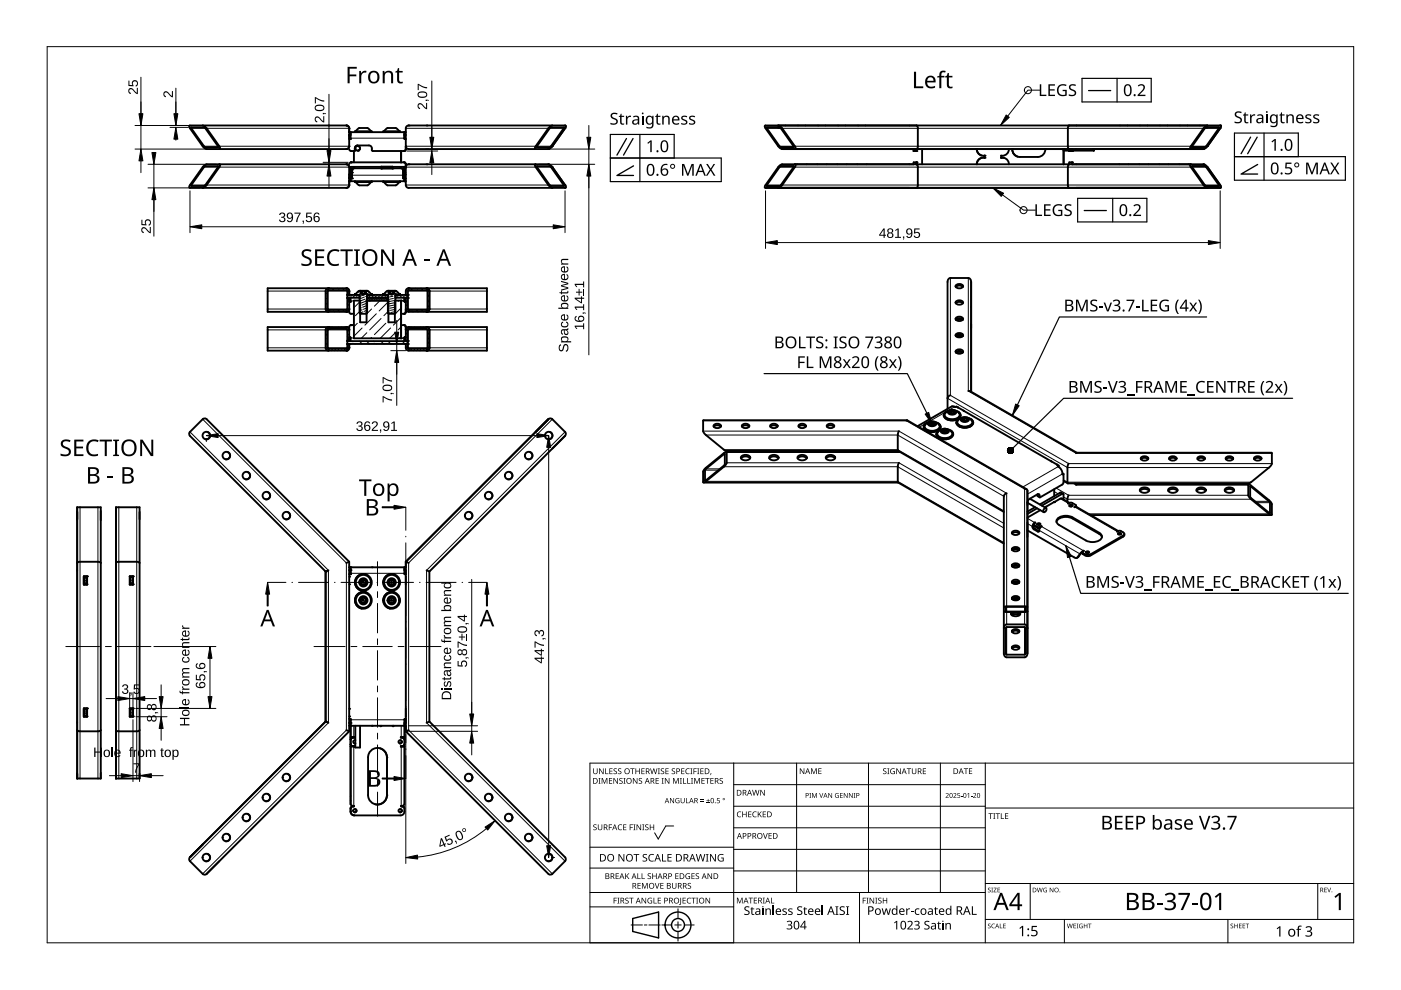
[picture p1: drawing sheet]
<svg xmlns="http://www.w3.org/2000/svg" width="297mm" height="210mm" viewBox="0 0 297 210" stroke-linecap="round" stroke-linejoin="round" font-family="sans-serif">
<g fill="#000">
<circle cx="69.6" cy="26.6" r=".2"/>
<circle cx="69.6" cy="34.8" r=".2"/>
<circle cx="73.4" cy="26.6" r=".2"/>
<circle cx="73.4" cy="34.8" r=".2"/>
<circle cx="74" cy="28.7" r=".2"/>
<circle cx="74" cy="28" r=".2"/>
<circle cx="74" cy="38.4" r=".2"/>
<circle cx="74" cy="37.7" r=".2"/>
<circle cx="74.2" cy="29.5" r=".2"/>
<circle cx="74.4" cy="34.4" r=".2"/>
<circle cx="74.6" cy="36.6" r=".2"/>
<circle cx="74.6" cy="37.8" r=".2"/>
<circle cx="75.1" cy="32" r=".2"/>
<circle cx="75.8" cy="30.9" r=".2"/>
<circle cx="75.9" cy="31.9" r=".2"/>
<circle cx="80.8" cy="35.7" r=".2"/>
<circle cx="83.2" cy="35.7" r=".2"/>
<circle cx="85.6" cy="34.4" r=".2"/>
<circle cx="85.7" cy="32" r=".2"/>
<circle cx="85.7" cy="37.8" r=".2"/>
<circle cx="85.7" cy="28.6" r=".2"/>
<circle cx="85.7" cy="35.4" r=".2"/>
<circle cx="85.7" cy="28" r=".2"/>
<circle cx="85.7" cy="38.4" r=".2"/>
<circle cx="85.7" cy="35.7" r=".2"/>
<circle cx="85.7" cy="36.6" r=".2"/>
<circle cx="85.8" cy="29.5" r=".2"/>
<circle cx="86.6" cy="26.6" r=".2"/>
<circle cx="86.6" cy="34.8" r=".2"/>
<circle cx="90.4" cy="26.6" r=".2"/>
<circle cx="90.4" cy="34.8" r=".2"/>
<circle cx="116.3" cy="34.8" r=".2"/>
<circle cx="116.3" cy="31.6" r=".2"/>
<circle cx="193.7" cy="32" r=".2"/>
<circle cx="194.3" cy="34.4" r=".2"/>
<circle cx="194.3" cy="32" r=".2"/>
<circle cx="208.8" cy="33" r=".2"/>
<circle cx="208.8" cy="33.4" r=".2"/>
<circle cx="212.2" cy="33.4" r=".2"/>
<circle cx="226.7" cy="32" r=".2"/>
<circle cx="227.3" cy="34.4" r=".2"/>
<circle cx="227.3" cy="32" r=".2"/>
<circle cx="255.2" cy="34.8" r=".2"/>
<circle cx="258.7" cy="26.6" r=".2"/>
<circle cx="69.6" cy="61.1" r=".2"/>
<circle cx="69.6" cy="69.3" r=".2"/>
<circle cx="69.6" cy="73.9" r=".2"/>
<circle cx="69.6" cy="65.7" r=".2"/>
<circle cx="73.4" cy="69.3" r=".2"/>
<circle cx="73.4" cy="73.9" r=".2"/>
<circle cx="73.4" cy="61.1" r=".2"/>
<circle cx="73.4" cy="65.7" r=".2"/>
<circle cx="73.5" cy="74.3" r=".2"/>
<circle cx="73.5" cy="66.1" r=".2"/>
<circle cx="74" cy="72.2" r=".2"/>
<circle cx="74" cy="63.2" r=".2"/>
<circle cx="74" cy="62.5" r=".2"/>
<circle cx="74" cy="72.9" r=".2"/>
<circle cx="74.2" cy="64" r=".2"/>
<circle cx="74.4" cy="68.9" r=".2"/>
<circle cx="85" cy="71.7" r=".2"/>
<circle cx="85" cy="63.7" r=".2"/>
<circle cx="85.6" cy="68.9" r=".2"/>
<circle cx="85.7" cy="66.5" r=".2"/>
<circle cx="85.8" cy="64" r=".2"/>
<circle cx="86.4" cy="62.5" r=".2"/>
<circle cx="86.4" cy="63.1" r=".2"/>
<circle cx="86.4" cy="63.2" r=".2"/>
<circle cx="86.4" cy="72.2" r=".2"/>
<circle cx="86.4" cy="72.9" r=".2"/>
<circle cx="86.4" cy="72.3" r=".2"/>
<circle cx="86.6" cy="61.1" r=".2"/>
<circle cx="86.6" cy="69.3" r=".2"/>
<circle cx="86.6" cy="73.9" r=".2"/>
<circle cx="86.6" cy="65.7" r=".2"/>
<circle cx="90.4" cy="65.7" r=".2"/>
<circle cx="90.4" cy="73.9" r=".2"/>
<circle cx="90.4" cy="69.3" r=".2"/>
<circle cx="90.4" cy="61.1" r=".2"/>
<circle cx="90.5" cy="74.3" r=".2"/>
<circle cx="90.5" cy="66.1" r=".2"/>
<circle cx="86" cy="119.1" r=".2"/>
<circle cx="17.8" cy="122.3" r=".2"/>
<circle cx="17.8" cy="123.9" r=".2"/>
<circle cx="18.4" cy="123.9" r=".2"/>
<circle cx="18.5" cy="122.2" r=".2"/>
<circle cx="27.6" cy="123.9" r=".2"/>
<circle cx="27.6" cy="122.3" r=".2"/>
<circle cx="28.2" cy="123.9" r=".2"/>
<circle cx="28.2" cy="122.2" r=".2"/>
<circle cx="69" cy="121.2" r=".2"/>
<circle cx="74" cy="123.9" r=".2"/>
<circle cx="74" cy="122.3" r=".2"/>
<circle cx="74" cy="121.8" r=".2"/>
<circle cx="74" cy="120.9" r=".2"/>
<circle cx="74" cy="120.3" r=".2"/>
<circle cx="74.2" cy="121.8" r=".2"/>
<circle cx="74.3" cy="120.9" r=".2"/>
<circle cx="74.3" cy="120.3" r=".2"/>
<circle cx="76.6" cy="125.2" r=".2"/>
<circle cx="76.6" cy="129" r=".2"/>
<circle cx="77.5" cy="125.6" r=".2"/>
<circle cx="77.5" cy="121.8" r=".2"/>
<circle cx="77.6" cy="127.3" r=".2"/>
<circle cx="77.6" cy="123.5" r=".2"/>
<circle cx="78.8" cy="120.3" r=".2"/>
<circle cx="82.6" cy="125.2" r=".2"/>
<circle cx="82.6" cy="129" r=".2"/>
<circle cx="83.5" cy="121.8" r=".2"/>
<circle cx="83.5" cy="125.6" r=".2"/>
<circle cx="83.6" cy="127.3" r=".2"/>
<circle cx="83.6" cy="123.5" r=".2"/>
<circle cx="85.8" cy="121.8" r=".2"/>
<circle cx="17.8" cy="150.3" r=".2"/>
<circle cx="17.8" cy="151.9" r=".2"/>
<circle cx="18.4" cy="151.9" r=".2"/>
<circle cx="18.5" cy="150.2" r=".2"/>
<circle cx="27.6" cy="150.3" r=".2"/>
<circle cx="27.6" cy="151.9" r=".2"/>
<circle cx="28.2" cy="151.9" r=".2"/>
<circle cx="28.2" cy="150.2" r=".2"/>
<circle cx="69" cy="153" r=".2"/>
<circle cx="74" cy="150.3" r=".2"/>
<circle cx="74" cy="153.3" r=".2"/>
<circle cx="74" cy="153.9" r=".2"/>
<circle cx="74" cy="152.4" r=".2"/>
<circle cx="74" cy="151.9" r=".2"/>
<circle cx="74.3" cy="153.3" r=".2"/>
<circle cx="74.3" cy="158.3" r=".2"/>
<circle cx="74.3" cy="156.3" r=".2"/>
<circle cx="74.3" cy="153.9" r=".2"/>
<circle cx="74.6" cy="158.2" r=".2"/>
<circle cx="74.7" cy="156.4" r=".2"/>
<circle cx="75.1" cy="158.3" r=".2"/>
<circle cx="75.1" cy="156.4" r=".2"/>
<circle cx="78.8" cy="153.9" r=".2"/>
<circle cx="85" cy="158.3" r=".2"/>
<circle cx="85" cy="156.4" r=".2"/>
<circle cx="85.3" cy="156.4" r=".2"/>
<circle cx="85.4" cy="156.4" r=".2"/>
<circle cx="86" cy="155.1" r=".2"/>
<circle cx="74.7" cy="171" r=".2"/>
<circle cx="74.9" cy="172.9" r=".2"/>
<circle cx="85.3" cy="171" r=".2"/>
<circle cx="85.4" cy="171" r=".2"/>
</g>
<g fill="none" stroke="#000" stroke-width=".4">
<path d="M40.2 26.7l33.2-.1a.6 .6 0 0 1 .6 .6v3.8a.6 .6 0 0 1-.6 .6h-29.6l-.8-.6-2.7-3.8zM40.5 27h2.9l2.9 4.2h-2.9zM43 26.6l.8 .6 2.7 3.8 .2 .4-.2 .2M43.2 35.2l.6-.4h29.6a.6 .6 0 0 1 .6 .6v3.8a.6 .6 0 0 1-.6 .6h-33.2l.1-.6zM43.3 35.4l.2-.2 2.8 .1-2.9 4.1h-2.9zM46.5 34.8l.2 .2-.2 .4-2.7 3.8-.8 .6M74 31.6l.2 .4h.8M74 28h.3M74 38.4h.3M74 37l.3 .1M74 29.5h.2M74.2 29.5h.1"/>
<path d="M74.3 28v.6h-.3M74.3 28h11.4M74.3 38.4h11.4M74.3 28l-.1 1.5M74.3 37.2v1.2M74.3 35.4h11.4v.3h-11.4zM74.4 34.4l11.4 .1 .2 .3v4.5a.6 .6 0 0 0 .6 .5h33.3l-.1-.6-2.7-3.8M74.4 34.4l-.4 .4M74.4 34.4h.1M74.5 35.7l-.2 2.7M74.6 36.2v.4M74.6 36.1v1.7h-.6"/>
<path d="M75 35.7l-.4 .4M75 35.7h.1M75 32v2.4M75.2 31.4v.4l-.2 .2M75.3 38.6h.1M75.3 38.5v.1M75.3 38.4v.1M75.4 38.6l.8 .7h1.7l.7-.7M75.8 30.8l-.5 .3-.1 .3M75.8 30.9a.5 .5 0 0 1 .5 .5 .5 .5 0 0 1-.4 .5M78.6 27.8l-.7-.7h-1.7l-.8 .7M78.8 38.4v.2h-3.5"/>
<path d="M78.8 28v-.2h-3.5v.2M80.8 35.7h2.4M80.8 35.3v.1M81.3 38.4v.2h3.5M81.4 38.6l.8 .7h1.7l.7-.7M83.2 35.3l.1 .1M83.2 35.7h.1M83.3 35.7h-.1M84.6 27.8l-.7-.7h-.9a1.25 1.25 0 0 0-1.6 .7M84.8 28v-.2h-3.5v.2M84.8 38.4v.1M84.8 38.6h.1"/>
<path d="M84.8 38.5v.1M85 32v1M85 32v2.4v-1.4M85.1 35.7h.1M85.1 35.7l.2 .1 .1 .3v1.7h.3M85.6 35.7l.1 2.7M85.7 28h.3M85.7 29.3l.1 .1 .2 .1M85.7 37.8h.3M85.7 28v.6M85.7 28.6h.3M85.7 28v1.3"/>
<path d="M85.7 28.6v.7M85.7 37.8v.6M85.7 36.2v.4M86 31a.6 .6 0 0 0 .6 .6h29.7l.8-.6M86 35.4a.6 .6 0 0 1 .6-.6h29.7l.8 .6M86 38.4h-.3M86 37l-.3 .1M113.6 34.8l-.2 .2 .2 .4 2.7 4 .8 .4M113.8 35.2l2.8 .1 3 4.1h-2.9zM116.6 27.1l.2-.1 2.8 .1-3 4.1h-2.8zM117 35.3l.1 .1M117.1 31l2.7-3.8 .1-.5-33.3-.1a.6 .6 0 0 0-.6 .6v4.4l-.2 .4h-6.8l-.2-.2a.73 .73 0 0 0-.6-1h-2.4a.6 .6 0 0 0-.6 .6"/>
<path d="M117.1 26.6l-.8 .6-2.7 3.8-.2 .4 .2 .2M117.1 31l-.1 .2M162.2 26.7l96.5-.1 .2 .2-2.9 4.2-.8 .6h-89.4l-.8-.6-2.7-3.8zM162.5 27h2.9l2.9 4.2h-2.8zM165 27h.3zM165 39.8h1.6zM165 26.6l.8 .6 2.7 3.8 .2 .4-.2 .2M165.2 35.2l.6-.4h89.4l.8 .6 2.9 4.3-.2 .1h-96.5l.1-.6zM165.3 35.4l.3-.2 2.7 .1-2.9 4.1h-2.9zM166.6 26.6h-1.6M168.5 34.8l.2 .2-.2 .4-2.7 3.8-.8 .6M169 31.6h2z"/>
<path d="M169.2 39.8h1.6zM170.8 26.6h-1.6M171 34.8h-2M173.3 31.6h2zM173.5 39.8h1.6zM175.1 26.6h-1.6M175.3 34.8h-2M177.5 31.6h2zM177.7 39.8h1.6zM179.3 26.6h-1.6M179.5 34.8h-2M181.7 31.6h2z"/>
<path d="M181.9 39.8h1.6zM183.5 26.6h-1.6M183.7 34.8h-2M193.7 31.6v.4h.6v-.4M193.7 34.8h.1M194.3 34.4h-.6v.4M194.3 34.4v.4v-.2M194.3 34.4v.2M194.4 34.8l.2 .6v3.8l-.2 .6M194.4 26.6l.2 .6v3.8l-.2 .6M195.5 31.6v3.2M207.6 33.8l-.3 .3-.2 .7a1.38 1.38 0 0 1 1.7-1.4h-.5z"/>
<path d="M208.1 33a1.38 1.38 0 0 1-1-1.4v.2a1.38 1.38 0 0 0 1.7 1.2v.4M212.2 33.4l.7 .1M212.2 33.4a1.38 1.38 0 0 1 1.7 1.4M213.9 31.6a1.38 1.38 0 0 1-1.7 1.4v.4M221.6 31.6a1.6 1.6 0 0 1-1.6 1.7h-3.8a1.6 1.6 0 0 1-1.6-1.7 1.6 1.6 0 0 0 1.2 1.6M226.7 34.8l-.3 .6v3.8l.3 .6M226.7 26.6l-.3 .6v3.8l.3 .6M226.7 31.6v.4h.6M226.7 31.9h-1.2v-.3v3.2M226.7 34.8v-.4h.6v.4M226.7 34.8h.1M227.3 31.6v.4"/>
<path d="M227.3 34.8h.1M231.9 31.9l-4.6 .1M231.9 31.6v.3zM237.3 31.6h2zM237.3 34.8h2M237.5 26.6h1.6M237.5 39.8h1.6zM241.5 34.8h2M241.5 31.6h2zM241.7 39.8h1.6zM241.7 26.6h1.6M245.7 34.8h2"/>
<path d="M245.7 31.6h2zM245.9 39.8h1.6zM245.9 26.6h1.6M250 31.6h2zM250 34.8h2M250.2 26.6h1.6M250.2 39.8h1.6zM252.5 34.8l-.2 .2 .2 .4 2.7 3.8 .8 .6M252.7 35.2l2.8 .1 3 4.1h-2.9zM254.4 39.8h1.6zM254.4 26.6h1.6l-.4 .2-.4 .4-2.7 3.8-.2 .4 .2 .2M255.3 31.6h-.1"/>
<path d="M255.5 27.1l.2-.1 2.8 .1-3 4.1h-2.8zM255.7 27h.3zM69.4 73.7l.2 .2M69.4 65.5l.2 .2M69.4 61.7v3.8M69.4 69.9v3.8M69.6 69.7l4 .1v3.9l-.2 .2h-3.8M69.6 69.3a.6 .6 0 0 0-.6 .6v3.8a.6 .6 0 0 0 .6 .6M69.6 69.7l-.2 .2M69.6 61.5h3.8l.2 .2v4h-4M69.6 61.1a.6 .6 0 0 0-.6 .6v3.8a.6 .6 0 0 0 .6 .6M69.6 61.5l-.2 .2"/>
<path d="M73.4 69.3a.6 .6 0 0 1 .6 .6 .6 .6 0 0 0-.6-.6zM73.4 66.1a.6 .6 0 0 0 .6-.6 .6 .6 0 0 1-.6 .6zM73.4 69.3h-16.7v5h16.7M73.4 61.1h-16.7v5h16.7M73.4 61.1a.6 .6 0 0 1 .6 .6M73.6 63.1h2.6M73.6 62.5h2.6v3.9l.2 .1h1.3l.1-.1v-3.9h4.4v3.9l.2 .1h1.3l.1-.1 .1-3.9h2.5M73.6 72.3h12.8M73.6 63.2h.4M73.6 62.5h.4M73.6 72.2h.4M74 71.5l.3 .1v.7"/>
<path d="M74 63.1l.1 3.2 .3 .2h.6M74 73.7a.6 .6 0 0 1-.6 .6M74 61.7v.8M74 72.9v.8M74 64h.2M74.2 64h.1M74.3 63.1l-.1 .9M74.4 68.9l-.4 .4v3M74.4 68.9h.6M74.4 68.9h.1M75 63.7h1.4v4.6h1.3v-4.6h4.7v4.6h1.3v-4.6h1.3v8h-10zM75.3 62.5h.1"/>
<path d="M75.3 62.4v.1M75.3 62.4h.1M75.3 62.3h.1M76.2 63.1h.1M76.4 61.7h-.2l-.9 .6M76.4 61.7h.1M76.5 61.7h.2M76.5 62.2l.4 .3 .7-.3M76.5 61.7v.5M76.5 62.2h.2M76.7 61.7h.6M76.7 61.7v.5"/>
<path d="M76.7 62.2h.6M77.3 61.7h.3M77.3 61.7v.5M77.3 62.2h.3M77.6 61.7v.5M77.7 61.7h.2l.9 .6M77.7 61.7h-.1M77.7 61.7h-1.3M77.9 63.1h.1M77.9 63.1h4.3M77.9 62.5v1.2M78.8 62.5h.1"/>
<path d="M78.8 62.3v.1M78.8 62.4h.1M78.8 62.4v.1M81.3 62.5h.1M81.3 62.4v.1M81.3 62.4h.1M81.3 62.3h.1M82.2 63.1h.1M82.2 62.5v1.2M82.4 61.7h-.2l-.9 .6M82.4 61.7h.1M82.5 61.7h.2"/>
<path d="M82.5 62.2l.4 .3 .7-.3M82.5 61.7v.5M82.5 62.2h.2M82.7 61.7h.6M82.7 61.7v.5M82.7 62.2h.6M83.3 61.7h.3M83.3 61.7v.5M83.3 62.2h.3M83.6 61.7v.5M83.7 61.7h-1.3M83.7 61.7h.2l.9 .6"/>
<path d="M83.7 61.7h-.1M83.9 63.1h.1M83.9 63.1h2.5M84.8 62.5h.1M84.8 62.3v.1M84.8 62.4h.1M84.8 62.4v.1M85 68.9h.6l.4 .2v3.2M85 66.5h.6M85.7 71.7v.6zM85.7 63.8l.1 .2h.2M85.7 63.1v.7z"/>
<path d="M86 66.1l-.4 .4M86 69.9a.6 .6 0 0 1 .6-.6h16.6v5h-16.6a.6 .6 0 0 1-.6-.6v-.8M86 71.5h-.2l-.1 .2M86 66.1l-.3 .4M86 62.5v-.8a.6 .6 0 0 1 .6-.6h16.6v5h-16.6a.6 .6 0 0 1-.6-.6M86 63.1v3M86 63.2h.4M86 62.5h.4M86 72.2h.4M86.4 65.5l.2 .2M86.4 73.7l.2 .2M86.4 61.7v3.8"/>
<path d="M86.4 69.9v3.8M86.4 72.9h-12.8M86.6 61.5h3.8l.2 .2v4h-4M86.6 61.5l-.2 .2M86.6 69.7h3.8l.2 .2v4h-4M86.6 69.7l-.2 .2M90.4 74.3a.6 .6 0 0 0 .6-.6 .6 .6 0 0 1-.6 .6zM90.4 61.1a.6 .6 0 0 1 .6 .6 .6 .6 0 0 0-.6-.6zM90.4 69.3a.6 .6 0 0 1 .6 .6 .6 .6 0 0 0-.6-.6zM91 65.5a.6 .6 0 0 1-.6 .6 .6 .6 0 0 0 .6-.6zM91 61.7v3.8M91 69.9v3.8"/>
<path d="M202.7 67.8l.7-.3 .7 .3M202.7 71.2l.7-.3 .7 .3M202.7 64.3l.7-.3 .7 .3M202.7 67.4l.7-.3a.58 .58 0 0 1 .7 .7l-.7 .3a.58 .58 0 0 1-.7-.7zM202.7 64l.7-.3a.58 .58 0 0 1 .7 .6l-.7 .3a.58 .58 0 0 1-.7-.6zM202.7 60.5l.7-.3a.58 .58 0 0 1 .7 .7l-.7 .2a.58 .58 0 0 1-.7-.6zM202.7 70.9l.7-.3a.58 .58 0 0 1 .7 .6l-.7 .3a.58 .58 0 0 1-.7-.6zM202.7 74.4l.7-.3a.58 .58 0 0 1 .7 .6l-.7 .3a.58 .58 0 0 1-.7-.6zM202.7 74.7l.7-.1 .7 .1-.7 .2zM202.7 71.3l.7-.2 .7 .2-.7 .1zM204.1 67.8l-.7-.2-.7 .2M204.1 60.8l-.7-.3-.7 .3"/>
<path d="M204.1 74.7l-.7-.3-.7 .3M43.9 91.6a.8 .8 0 0 1 .6 1 .8 .8 0 0 1-1 .5M48.2 95.8a.8 .8 0 0 1 .6 1 .8 .8 0 0 1-1 .6M112.3 95.8a.8 .8 0 0 1 .6 1 .8 .8 0 0 1-1 .6M116.5 91.6a.8 .8 0 0 1 .6 1 .8 .8 0 0 1-1 .5M149.5 99.3l4-3.2 .5-.3 .1 2.3-.2 .4-4.7 3.8-.1-.1v-2.2zM149.6 99.5l4.1-3.3-.1 2.3-4.1 3.4v-2.2zM151.3 90.5l.8-.3 .7 .3M151.3 90.1l.8-.3a.58 .58 0 0 1 .7 .7l-.7 .3a.58 .58 0 0 1-.8-.7zM154 95.8h36.8M157.2 96.8a1.25 1.25 0 0 1 1.9 .2 1.15 1.15 0 0 1-2 0zM157.3 90.5l.8-.3 .7 .3"/>
<path d="M157.3 90.1l.8-.3a.58 .58 0 0 1 .7 .7l-.7 .3a.58 .58 0 0 1-.8-.7zM159 97.2a1.32 1.32 0 0 0-1.9 0M163.2 96.8a1.25 1.25 0 0 1 1.9 .2 1.15 1.15 0 0 1-2 0zM163.3 90.5l.8-.3 .7 .3M163.3 90.1l.8-.3a.58 .58 0 0 1 .7 .7l-.7 .3a.58 .58 0 0 1-.8-.7zM165 97.2a1.32 1.32 0 0 0-1.9 0M169.2 96.8a1.25 1.25 0 0 1 1.9 .2 1.15 1.15 0 0 1-2 0zM169.3 90.5l.8-.3 .7 .3M169.3 90.1l.8-.3a.58 .58 0 0 1 .7 .7l-.7 .3a.58 .58 0 0 1-.8-.7zM171 97.2a1.32 1.32 0 0 0-1.9 0M175.2 96.8a1.25 1.25 0 0 1 1.9 .2 1.15 1.15 0 0 1-2 0zM175.3 90.5l.8-.3 .7 .3"/>
<path d="M175.3 90.1l.8-.3a.58 .58 0 0 1 .7 .7l-.7 .3a.58 .58 0 0 1-.8-.7zM177 97.2a1.32 1.32 0 0 0-1.9 0M190.6 91.4l-.3 .8 .1 3.4 22.4 12.9M190.6 98.1l-.3 .9 .1 3.3 22.4 12.9M192.2 89.2l.1-.1 25.4 14.6M192.3 89.1l-43.2 .1v2.2l.2 .4 4.2 3.5 .5 .3h36.4M194.5 90.4l7.3-4.2h1l21.6 12.5M195.8 90.5a1.42 1.42 0 0 0 1.8 1.1 1.42 1.42 0 0 0 1.8-1.1M196.4 89.8a1.75 1.75 0 0 1 2.8 .6 1.91 1.91 0 0 1-3.1 .3v-.5zM196.4 91.3a2.73 2.73 0 0 0 2.5 0M196.8 89.5a.86 .86 0 0 0-.9 .8 .86 .86 0 0 0 .7 .9 2.38 2.38 0 0 0 2.7-.5 .88 .88 0 0 0-.8-1.2M196.8 89.7l.8-.3a.63 .63 0 0 1 .8 .7l-.8 .3a.63 .63 0 0 1-.8-.7z"/>
<path d="M197.1 89.7a.79 .79 0 0 1 1.2 .2 .72 .72 0 0 1-1.3 0zM197.5 90l-.3 .2M197.5 89.6h.5M197.5 89.6v.4M197.5 89.6a.34 .34 0 0 0-.4 .4 .34 .34 0 0 0 .5 .2l.6-.2-.2-.4M198 89.6v.5l-.5-.1M198.5 92a1.42 1.42 0 0 0 1.8 1.1 1.42 1.42 0 0 0 1.8-1.1M198.9 89.7l.2 .2a.79 .79 0 0 1 .3 .8 .79 .79 0 0 1-.7 .6 2.42 2.42 0 0 1-2.8-.5 .77 .77 0 0 1 .5-1.1M199.1 91.4a1.75 1.75 0 0 1 2.8 .6 1.91 1.91 0 0 1-3.1 .3v-.5zM199.1 92.8a2.73 2.73 0 0 0 2.5 0M199.5 91.1a.86 .86 0 0 0-.9 .8 .86 .86 0 0 0 .7 .9 2.38 2.38 0 0 0 2.7-.5 .88 .88 0 0 0-.9-1.2M199.5 91.2l.8-.3a.63 .63 0 0 1 .8 .7l-.8 .3a.63 .63 0 0 1-.8-.7z"/>
<path d="M199.8 91.2a.79 .79 0 0 1 1.1 .2 .72 .72 0 0 1-1.2 0zM200.1 88a1.42 1.42 0 0 0 1.8 1.1 1.42 1.42 0 0 0 1.8-1.1M200.2 91.1a.34 .34 0 0 0-.4 .4 .34 .34 0 0 0 .5 .3l.6-.3-.2-.3M200.2 91.5l-.3 .2M200.2 91.1l.5 .1M200.2 91.1v.4M200.6 87.4a1.75 1.75 0 0 1 2.9 .6 1.91 1.91 0 0 1-3.1 .3l-.1-.5zM200.6 88.8a2.73 2.73 0 0 0 2.5 0M200.7 91.2v.4l-.5-.1M201.1 87.2l.8-.3a.63 .63 0 0 1 .8 .7l-.8 .3a.63 .63 0 0 1-.8-.7zM201.3 87.2a.79 .79 0 0 1 1.2 .2 .72 .72 0 0 1-1.3 0zM201.5 83.8l-.4 .3-.2 .4"/>
<path d="M201.6 91.3a.81 .81 0 0 1 .5 .8 .81 .81 0 0 1-.7 .7 2.42 2.42 0 0 1-2.8-.5 .77 .77 0 0 1 .5-1M201.7 87.1l-.4 .2 .2 .4M201.7 87.5l-.2 .2M201.7 87.1l.6 .1M201.7 87.1v.4M202.3 87.2v.4l-.6-.1M202.3 87.2l.1 .3-.2 .2h-.7M202.7 87.1a.86 .86 0 0 1 .9 .7 .86 .86 0 0 1-.7 1 2.38 2.38 0 0 1-2.7-.5 .88 .88 0 0 1 .8-1.2M202.8 89.6a1.42 1.42 0 0 0 1.8 1.1 1.42 1.42 0 0 0 1.7-1.1M203.1 86.4h.1M203.1 87.3a.81 .81 0 0 1 .5 .8 .81 .81 0 0 1-.7 .7 2.42 2.42 0 0 1-2.7-.5 .77 .77 0 0 1 .4-1M203.2 86.4h-.1"/>
<path d="M203.2 89a1.76 1.76 0 0 1 3 .5 1.91 1.91 0 0 1-3.2 .3v-.5zM203.3 88.8a.81 .81 0 0 0-.5 .9 .81 .81 0 0 0 .7 .7 2.42 2.42 0 0 0 2.7-.5 .77 .77 0 0 0-.4-1.1M203.3 90.4a2.73 2.73 0 0 0 2.5 0M203.7 88.8l.9-.3a.63 .63 0 0 1 .8 .7l-.8 .3a.63 .63 0 0 1-.9-.7zM204 88.8a.79 .79 0 0 1 1.2 .2 .72 .72 0 0 1-1.3 0zM204.3 87.1h.1M204.4 89.1l-.2 .2M204.4 88.7h.6M204.4 88.7v.4M204.4 89.1l.6 .1M204.4 88.7a.34 .34 0 0 0-.3 .4 .34 .34 0 0 0 .5 .2l.3-.1M204.9 89.2h.1"/>
<path d="M205 88.7l.1 .4-.1 .1M205 88.7v.5M205 89.2h-.1M205.3 82.9l.4 .1 22.6 13M205.4 88.6a.86 .86 0 0 1 .9 .8 .86 .86 0 0 1-.7 .9 2.38 2.38 0 0 1-2.7-.5 .88 .88 0 0 1 .8-1.2M205.9 83.1v-23.3a.75 .75 0 0 0-.6-.9h-3.8a.75 .75 0 0 0-.6 .9v26.9M222.9 97.8h.1M223 97.8h-.1M224.1 98.5h.1M224.4 98.7l-.1 .1a2.23 2.23 0 0 1 1 1.8l.2-.1M224.4 98.7v.3M228.3 96l-.2 .1"/>
<path d="M228.3 96h41.2l.2 2.3-.6 .8-4.3 3.4h-38.4l-.1-3.4 .3-.8M241.9 97.4l.8-.3 .7 .3M241.9 97l.8-.3a.58 .58 0 0 1 .7 .7l-.7 .3a.58 .58 0 0 1-.8-.7zM247.9 97.4l.8-.3 .7 .3M247.9 97l.8-.3a.58 .58 0 0 1 .7 .7l-.7 .3a.58 .58 0 0 1-.8-.7zM253.9 97.4l.8-.3 .7 .3M253.9 97l.8-.3a.58 .58 0 0 1 .7 .7l-.7 .3a.58 .58 0 0 1-.8-.7zM259.9 97.4l.8-.3 .7 .3M259.9 97l.8-.3a.58 .58 0 0 1 .7 .7l-.7 .3a.58 .58 0 0 1-.8-.7zM265.9 97.4l.8-.3 .7 .3M265.9 97l.8-.3a.58 .58 0 0 1 .7 .7l-.7 .3a.58 .58 0 0 1-.8-.7zM16.4 108.5v1.6z"/>
<path d="M21.4 108.3v2M21.4 119.4l-.6-.3h-3.8l-.6 .3M24.6 108.3v2zM24.6 119.4l.6-.3h3.8l.6 .3M29.6 108.5v1.6M52.4 100.1a.8 .8 0 0 1 .6 .9 .8 .8 0 0 1-1 .6M56.7 104.3a.8 .8 0 0 1 .5 1 .8 .8 0 0 1-.9 .6M60.9 108.5a.8 .8 0 0 1 .6 1 .8 .8 0 0 1-1 .6M74 119.1l-.6 .3M74 119.1l-30.2-30.2-.4-.2-.4 .2-2.8 2.7-.1 .3 .2 .5 28.7 28.8M74 119.1v36M86 119.1l30.3-30.2 .4-.2 .4 .2 2.8 2.8 .1 .3-.2 .4-28.8 28.8"/>
<path d="M86 119.1l.6 .3M86 119.1v36M99.6 108.5a.8 .8 0 0 1 .5 1 .8 .8 0 0 1-.9 .6M103.8 104.3a.8 .8 0 0 1 .6 1 .8 .8 0 0 1-1 .6M108 100.1a.8 .8 0 0 1 .6 .9 .8 .8 0 0 1-1 .6M149.2 102.3h41.2M214.6 112.8l.7-.3a.58 .58 0 0 1 .8 .7l-.8 .2a.58 .58 0 0 1-.7-.6zM214.6 116.3l.7-.3a.58 .58 0 0 1 .8 .6l-.8 .3a.58 .58 0 0 1-.7-.6zM214.6 119.7l.7-.3a.58 .58 0 0 1 .8 .7l-.8 .3a.58 .58 0 0 1-.7-.7zM216 116.6l-.7-.1-.7 .1M216.1 113.1l-.8-.3-.7 .3M216.1 116.6l-.8-.3-.7 .3"/>
<path d="M217.2 103.7h.5l.1 .3v34.5a.75 .75 0 0 1-.6 .9h-3.8a.75 .75 0 0 1-.6-.9v-33.3l.2-.4 .4-.2M217.8 112.5l10.2 5.8h.4l.7-1 .6-.5M217.9 106.8l-.1 .1M217.9 106.6l3.4 2M218.4 105.7l3.4 2M219.1 111.4l.9 .5 .5 .1M219.1 111.4l.2 .6 1 .6M219.1 111.1v.3M219.3 110.9l.2-.1-.3 .2v.2l.8 .5 .8-.1a1.16 1.16 0 0 0-.5 1.1h-.3l-.8-.5a.85 .85 0 0 1 .1-1.3zM219.5 107.5l-1.7 1M219.9 107.8l-2.1 1.2M220 111h.6a.3 .3 0 0 1-.3 .3 .3 .3 0 0 1-.3-.3z"/>
<path d="M220 104.8v.4l.4 .2M220 104.8l-1.8 1.1-.3 .6M220.5 111.2h-.5M220.6 108.2l-2.8 1.5M220.8 111.6h.1M221.4 107.8l.2-.1a.43 .43 0 0 1 .2 .6 .43 .43 0 0 1-.6 .2zM221.8 107.5h.1M221.8 107.4h.1M221.8 107.4l-.2 .2M221.8 107.4v.1M223.5 106.5h.1M223.5 103.7v1.5"/>
<path d="M223.5 106.4l-1.7 1M223.7 106.4l-.2 .1M223.7 106.4l1.3-.7 1.8 .9M223.7 106.4v.1M224 110.6a2.54 2.54 0 0 1 3.4-.7l5.7 3.3 .5 .7M224.4 109.8a3.1 3.1 0 0 1 3-.1l5.9 3.4a.88 .88 0 0 1 .3 1 .88 .88 0 0 1-.8 .6l-1.2 .2-1.1-.2-6.2-3.5a.79 .79 0 0 1 .1-1.4zM225.3 100.4l.2 .1M225.4 104.7l-.6-.2-4.3 2.5M225.5 100.5v1.8l-.3 .4-4.7 2.7h-.1l-.1-.6h-.3M225.5 105.9v-1l-.2-.2-4.4 2.5M225.5 102l.9 .5M226.5 106.7l.3-.1z"/>
<path d="M226.6 105l-.3 .7v.7M226.7 107.1h.6a.3 .3 0 0 1-.3 .3 .3 .3 0 0 1-.3-.3zM226.8 106.6h.5l.8 .5-.3 .4h.4l8.9 5.1M227 107.2l.1 .2M227.3 107.3h-.5M227.9 102.5l.4 .2M228.2 107.4v.1M228.2 107.2v.2M228.3 102.7l-.2 .1M228.3 102.7h36.5M229.5 117l-1.2 1.3M229.7 116.8h.1"/>
<path d="M230.3 117h.6a.3 .3 0 0 1-.3 .3 .3 .3 0 0 1-.3-.3zM230.9 117.2h-.6M231.2 109.2h38.3M236.8 112.7l.3-.1zM237.1 113.1h.6a.3 .3 0 0 1-.3 .3 .3 .3 0 0 1-.3-.3zM237.1 112.6l.4-.1 .6 .4 .3 .3-.1 .2-7.1 4.1a1.49 1.49 0 0 1-1.7-.3l.2-.4M237.1 113.3h.5M238.4 113.2l-.3 .6-6.9 4a1.49 1.49 0 0 1-1.7-.4v-.3M241.7 103.7a1.25 1.25 0 0 1 2 .2 1.15 1.15 0 0 1-2 0zM243.6 104.1a1.32 1.32 0 0 0-1.9 0M247.7 103.7a1.25 1.25 0 0 1 2 .2 1.15 1.15 0 0 1-2 0zM249.6 104.1a1.32 1.32 0 0 0-1.9 0"/>
<path d="M253.7 103.7a1.25 1.25 0 0 1 2 .2 1.15 1.15 0 0 1-2 0zM255.6 104.1a1.32 1.32 0 0 0-1.9 0M259.7 103.7a1.25 1.25 0 0 1 2 .2 1.15 1.15 0 0 1-2 0zM261.6 104.1a1.32 1.32 0 0 0-1.9 0M264.7 102.7l.6 .3 4.2 3.5 .2 .4-.1 2.3-.5-.2-4.2-3.6-.2-.4zM265.1 103.1l4.1 3.4v2.3l-4.1-3.4zM17.8 122.2h.7v1.8h-.7zM17.8 122.3h.6v1.6h-.6M27.5 122.2h.7v1.8h-.7zM28.2 122.3h-.6v1.6h.6M69 121.2v31.8M69.6 120.9l-.6 .3"/>
<path d="M74 120.9h.3M74 120.3h.3M74.3 121.6v.1l-.3 .1M74.3 120.3v.6M74.3 120.3h11.4M74.3 120.3v1.3M74.3 120.9v.7M76.7 123h.6l.3 .5-.3 .5h-.6l-.2-.5zM76.7 126.8h.6l.3 .5-.3 .5h-.6l-.2-.5zM77.5 121.8a1.78 1.78 0 0 0-2.2 1.2 1.78 1.78 0 0 0 1.3 2.2M77.5 125.6a1.78 1.78 0 0 0-2.2 1.2 1.78 1.78 0 0 0 1.3 2.2M82.7 123h.6l.3 .5-.3 .5h-.6l-.2-.5z"/>
<path d="M82.7 126.8h.6l.3 .5-.3 .5h-.6l-.2-.5zM83.5 121.8a1.78 1.78 0 0 0-2.2 1.2 1.78 1.78 0 0 0 1.3 2.2M83.5 125.6a1.78 1.78 0 0 0-2.2 1.2 1.78 1.78 0 0 0 1.3 2.2M85.7 120.3h.3M85.7 120.3v.6h.3M85.7 120.3l.1 1.5M85.8 121.8h.1M85.8 121.8h.2M90.4 120.9l.6 .3M91 121.2v31.8M212.8 129.6l.6 .2h3.8l.6-.2M212.8 133.2a.75 .75 0 0 1 .6-.8h3.8a.75 .75 0 0 1 .6 .8"/>
<path d="M213.2 128.7h4.2v.9h-4.1zM213.3 133h4.1v5.7h-4.1zM214.5 130.4a.86 .86 0 0 1 .8-.5 .86 .86 0 0 1 .8 .5M214.6 120.1l.7-.3 .8 .3M214.6 123.5l.7-.3 .8 .3M214.6 134l.7-.3 .8 .3M214.6 137.5l.7-.3 .8 .3M214.6 126.7l.7-.3a.58 .58 0 0 1 .8 .6l-.8 .3a.58 .58 0 0 1-.7-.6zM214.6 123.2l.7-.3a.58 .58 0 0 1 .8 .6l-.8 .3a.58 .58 0 0 1-.7-.6zM214.6 137.1l.7-.3a.58 .58 0 0 1 .8 .7l-.8 .3a.58 .58 0 0 1-.7-.7zM214.6 133.7l.7-.3a.58 .58 0 0 1 .8 .6l-.8 .3a.58 .58 0 0 1-.7-.6zM214.6 120.1l.7-.2 .7 .2-.7 .2z"/>
<path d="M214.6 127l.7-.1 .7 .1-.7 .2zM214.6 123.6l.7-.2 .7 .2-.7 .1zM216 130.5l-.7-.3-.7 .3M216.1 127l-.8-.3-.7 .3M216.2 129.8l.1 .3a1.15 1.15 0 0 1-2 0l.2-.3M216.3 130.2a1.32 1.32 0 0 0-1.9 0M217.8 128.7l-.6-.1h-3.8l-.6 .1M17.8 150.2h.7v1.8h-.7zM17.8 150.3h.6v1.6h-.6M21.4 154.8l-.6 .3h-3.8l-.6-.3M24.6 154.8l.6 .3h3.8l.6-.3M27.5 150.2h.7v1.8h-.7z"/>
<path d="M28.2 150.3h-.6v1.6h.6M69 153l-28.7 28.7-.2 .4 .1 .4 2.8 2.8 .3 .2 .5-.2 30.2-30.2M69 153l.6 .2M73.4 154.8l.6 .3M74 152.4h.3v.2M74 153.9h.3M74.3 157.9v.4l.8-.1-.6-.1-.2-.3 .3 .4M74.3 153.3v17.2l.1 .2 .6 .2M74.3 153.9h11.4M74.3 152.6v.7M74.3 152.6v1.3M74.3 153.3h-.3"/>
<path d="M74.6 156.3v.1M75.1 156.3h-.8v.4M75.1 156.4h-.6l-.2 .4M75.1 156.3v.1M75.3 156.9h.1M75.3 153.9v4.6h1v-4.6M75.3 156.9a.35 .35 0 0 0-.4 .4 .35 .35 0 0 0 .4 .3h-.2M80.5 158.6a2 2 0 0 1 1.5 2M80.6 153.9h.2l-.1 .1M83.2 153.9h.2l-.1 .1M84.9 156.9a.35 .35 0 0 1 .3 .5 .35 .35 0 0 1-.5 .2M85 158.3h.1"/>
<path d="M85 156.4h.1M85 158.3h.7M85 156.4h.3M85.3 156.4h.1M85.3 156.4l.4 .4M85.4 158.2v.1zM85.4 156.3v.1zM85.7 156.3v2M85.7 158.3v12.2l-.3 .3-.3 .1M85.7 156.3l-.7 .1M85.7 157.8l-.2 .3-.5 .2M86 153.3h-.3v3"/>
<path d="M86 152.4l-.3 .1v1.4M86 153.9h-.3M86.6 154.8l-.6 .3M91 153l28.8 28.7 .2 .5-.2 .3-2.7 2.8-.5 .2-.3-.2-30.3-30.2M91 153l-.6 .2M16.4 165.1v-57.5h5v57.5M16.4 165.1h5M16.4 164v1.1zM21.4 163.8v1.3M24.6 165.1v-57.5h5v57.5M24.6 165.1h5M24.6 163.8v1.3z"/>
<path d="M29.6 164v1.1M48.2 176.8a.8 .8 0 0 1 .6 1 .8 .8 0 0 1-1 .5M52.4 172.6a.8 .8 0 0 1 .6 .9 .8 .8 0 0 1-1 .6M56.7 168.3a.8 .8 0 0 1 .5 1 .8 .8 0 0 1-.9 .6M60.9 164.1a.8 .8 0 0 1 .6 .9 .8 .8 0 0 1-1 .6M74.3 172.1a.8 .8 0 0 0 .6 .8M75 170.9h.1M75 170.9v.1a.48 .48 0 0 0-.7 .4v.7M75 170.9l-.1 .1M75.3 171.5a.35 .35 0 0 1 .3 .5 .35 .35 0 0 1-.5 .2M82 160.6a2 2 0 0 0-2-2 2 2 0 0 0-2 2v8a2 2 0 0 0 2 2 2 2 0 0 0 2-2M82 168.6a2 2 0 0 1-2.5 1.9"/>
<path d="M82 160.6v8M84.9 171.5a.35 .35 0 0 1 .3 .5 .35 .35 0 0 1-.5 .2M85 170.9l.2 .1M85.1 170.9l.2 .1M85.1 170.9h.1M85.3 171h.1M85.3 171h.2a1.29 1.29 0 0 1-.3 1.8l-10.1 .1a.8 .8 0 0 1-.8-.8M99.6 164.1a.8 .8 0 0 1 .5 .9 .8 .8 0 0 1-.9 .6M103.8 168.3a.8 .8 0 0 1 .6 1 .8 .8 0 0 1-1 .6M108 172.6a.8 .8 0 0 1 .6 .9 .8 .8 0 0 1-1 .6M112.3 176.8a.8 .8 0 0 1 .6 1 .8 .8 0 0 1-1 .5M43.9 181a.8 .8 0 0 1 .6 1 .8 .8 0 0 1-1 .6"/>
<path d="M116.5 181a.8 .8 0 0 1 .6 1 .8 .8 0 0 1-1 .6"/>
<circle cx="75.8" cy="31.4" r=".5"/>
<circle cx="43.7" cy="92.4" r=".8"/>
<circle cx="48" cy="96.6" r=".8"/>
<circle cx="112.1" cy="96.6" r=".8"/>
<circle cx="116.3" cy="92.4" r=".8"/>
<circle cx="52.2" cy="100.8" r=".8"/>
<circle cx="56.5" cy="105.1" r=".8"/>
<circle cx="60.7" cy="109.3" r=".8"/>
<circle cx="99.4" cy="109.3" r=".8"/>
<circle cx="103.6" cy="105.1" r=".8"/>
<circle cx="107.8" cy="100.8" r=".8"/>
<circle cx="77" cy="123.5" r="1.59"/>
<circle cx="77" cy="127.3" r="1.59"/>
<circle cx="77" cy="123.5" r=".62"/>
<circle cx="77" cy="127.3" r=".62"/>
<circle cx="77" cy="123.5" r="1.78"/>
<circle cx="77" cy="127.3" r="1.78"/>
<circle cx="77" cy="127.3" r=".11"/>
<circle cx="77" cy="123.5" r=".11"/>
<circle cx="77" cy="127.3" r=".88"/>
<circle cx="77" cy="123.5" r=".88"/>
<circle cx="83" cy="123.5" r="1.59"/>
<circle cx="83" cy="127.3" r="1.59"/>
<circle cx="83" cy="127.3" r=".11"/>
<circle cx="83" cy="123.5" r=".11"/>
<circle cx="83" cy="127.3" r=".88"/>
<circle cx="83" cy="123.5" r=".88"/>
<circle cx="83" cy="127.3" r=".62"/>
<circle cx="83" cy="123.5" r=".62"/>
<circle cx="83" cy="123.5" r="1.78"/>
<circle cx="83" cy="127.3" r="1.78"/>
<circle cx="84.8" cy="157.3" r=".35"/>
<circle cx="48" cy="177.6" r=".8"/>
<circle cx="52.2" cy="173.3" r=".8"/>
<circle cx="56.5" cy="169.1" r=".8"/>
<circle cx="60.7" cy="164.8" r=".8"/>
<circle cx="75.2" cy="171.9" r=".35"/>
<circle cx="84.8" cy="171.9" r=".35"/>
<circle cx="99.4" cy="164.8" r=".8"/>
<circle cx="103.6" cy="169.1" r=".8"/>
<circle cx="107.8" cy="173.3" r=".8"/>
<circle cx="112.1" cy="177.6" r=".8"/>
<circle cx="43.7" cy="181.8" r=".8"/>
<circle cx="116.3" cy="181.8" r=".8"/>
</g>
<g fill="none" stroke="#000" stroke-width=".21">
<path d="M40.6 27.2h2.9M40.6 39.2h2.9M43.3 31h2.9M43.3 35.4h2.9M43.8 27.2h30.2M43.8 39.2h30.2M46.5 31h27.5M46.5 35.4h27.5M74 31h.1M74 27.2h.1M74 35.4h.1M74 39.2h.1"/>
<path d="M74.2 28v.6M74.2 37.8v.6M74.3 29.3h11.4M74.3 37.2h.3M74.6 36.1h.1M74.6 37.1h10.8M74.9 35.7h.1M75.1 35.4v.3M75.2 31.8h.1M75.2 31.4h.1M75.3 27.9h3.5M75.3 38.6h3.5"/>
<path d="M75.3 38.5h3.5M78.8 28h-3.5M81.3 27.9h3.5M81.3 38.6h3.5M81.3 38.5h3.5M84.8 28h-3.5M84.9 35.4v.3M85.2 35.7h.1M85.4 37.2h.3M85.7 29.4h.1M85.7 36.1h.1M85.8 28v.6"/>
<path d="M85.8 37.8v.6M86 31.6h.1M86 34.8h.1M86 31h27.6M86 27.2h30.3M86 35.4h27.6M86 39.2h30.3M113.9 31h2.9M113.9 35.4h2.9M116.5 27.2h3M116.5 39.2h3M117.1 31h.1"/>
<path d="M117.1 35.4h.1M119.8 27.2h.1M119.8 39.2h.1M162.6 27.2h3M162.6 39.2h3M165.3 31h2.9M165.3 35.4h2.9M165.8 27.2h89.4M165.8 39.2h89.4M168.5 31h84M168.5 35.4h84M193.7 31.6h.6"/>
<path d="M193.7 34.8h.6M226.7 31.6h.6M226.7 34.8h.6M252.8 31h2.9M252.8 35.4h2.9M255.4 27.2h3M255.4 39.2h3M256 31h.1M258.7 27.2h.1M201.5 58.9v24.9l25.1 14.5h43.1M205.3 58.9v24l22.8 13.2h41.6M56.7 61.7h12.3"/>
<path d="M56.7 65.5h12.3M56.7 69.9h12.3M56.7 73.7h12.3M69.4 73.7h.1M69.4 69.9h.1M69.4 61.7h.1M69.4 65.5h.1M69.4 61.7h4.2M69.4 65.5h4.2M69.4 69.9h4.2M69.4 73.7h4.2M74 73.7h.1"/>
<path d="M74 69.9h.1M74 65.5h.1M74 61.7h.1M74.3 71.7h.7M74.3 63.8h.7M85 71.7h.7M85 63.8h.7M85.7 71.6h.1M85.7 63.9h.1M86 69.3h.1M86 66.1h.1M86.4 61.7h.1"/>
<path d="M86.4 65.5h.1M86.4 69.9h.1M86.4 73.7h.1M86.4 61.7h4.2M86.4 65.5h4.2M86.4 69.9h4.2M86.4 73.7h4.2M91 65.5h.1M91 61.7h.1M91 73.7h.1M91 69.9h.1M91 61.7h12.2"/>
<path d="M91 65.5h12.2M91 69.9h12.2M91 73.7h12.2M40.3 91.6l29.3 29.3v32.3l-29.3 29.4M43 88.9l30.4 30.5v35.4l-30.4 30.5M117.1 88.9l-30.5 30.5v35.4l30.5 30.5M119.8 91.6l-29.4 29.3v32.3l29.4 29.4M149.1 91.4h41.5l22.8 13.2v24M149.1 89.2h43.1l25 14.5v24.9M149.5 99.7h2.8M149.7 92.2h40.6l22.5 13M149.7 99.4h2.9"/>
<path d="M153.5 95.3h36.8l22.5 13M153.5 96.3h.2M153.5 99h36.8l22.5 12.9M154.1 98.1h36.5l22.2 12.9M154.1 95.9h36.9M196.2 89.8l-1.3 .8M200.5 87.4l-4 2.2M200.9 84.5l25.4 14.6h42.8M202.4 86.2l-1.6 1M224.3 98.8v.1M224.4 98.9l-7.5 4.4M17 107.6v57.5"/>
<path d="M20.8 107.6v57.5M25.2 107.6v57.5M29 107.6v57.5M149.5 101.9h.1M149.7 102.1h40.6l22.5 12.9M217.8 109.9l1.6 .9M217.8 111l1.1 .6M219.1 111.6l-.2 .1M219.3 111.3v.2M219.4 112.1l-.2 .1M219.4 110.8v.1M220 105.1l.4 .3"/>
<path d="M220 104.8l.4 .2M220 111.7v.2M220.2 112.6l-.2 .1M220.3 112.4l8.7 5M220.5 111.7v.2M220.8 111.6h.1M220.8 111.6l8.9 5.2-.2 .1M221.8 107.4v.1M223.5 106.4v.1M223.5 104.2l.8 .5M223.9 103.5l2.7 1.5h38.1M224.8 104.5l.4 .2"/>
<path d="M224.8 105.7l1.7 1M225.3 100.5l-7.5 4.3M225.3 100.5v.1M225.5 101.8l.8 .4h39M225.5 105.4l.8 .4h39M226.5 106.7v.1M227.4 109.7v.2M227.6 102.5l.5 .3h36.6M227.8 107.5h.1M227.9 107.5l8.9 5.2M228 107.4v.1M228.7 118l-.2 .1"/>
<path d="M229.6 117.2v.3M230.1 117.5v.3M230.8 109h38.3M231.2 117.5v.3M233.1 113v.2M238.1 113.5v.3M265.1 103.2h.2M266.1 106.3h3M266.4 106.6h2.9M269.1 108.8h.2M74.2 120.3v.6M74.3 121.7h.1"/>
<path d="M74.3 121.6h11.4M85.8 120.3v.6M213.4 128.7v1M213.4 129.8v2.6M213.4 133v5.8M217.2 128.7v1M217.2 129.8v2.6M217.2 133v5.8M74.2 153.3v.6M74.3 152.5h.1M74.3 157.8h.1M74.3 156.8h.1"/>
<path d="M74.3 152.6h11.4M74.3 156.7h.1M74.3 157.9h.1M75 153.9v2.4M75 158.3v12.6M85.1 153.9v2.4M85.1 158.3v12.6M85.7 156.7h.1M85.7 157.9h.1M85.8 153.3v.6M74.3 172.1h.1M74.3 171.4h.1"/>
<path d="M82 160.6h.1M82 168.6h.1"/>
<circle cx="77" cy="127.3" r="1.75"/>
<circle cx="77" cy="123.5" r="1.75"/>
<circle cx="83" cy="127.3" r="1.75"/>
<circle cx="83" cy="123.5" r="1.75"/>
</g>
<g fill="none" stroke="#000" stroke-width=".21">
<path d="M69 65.3l.8 .8M69 63.1l.3 .2M69 62l.4 .4M69 64.2l.4 .4M69.1 72.1l-.1 .1M69.1 70.1l-.1 .2M69.3 61.2l.3 .3M69.4 70.7l-.4 .5M69.4 71.6l-.1 .2M69.4 72.6l-.4 .6M69.4 73.6l-.2 .2M69.7 69.3l-.4 .6"/>
<path d="M69.8 73.9l-.1 .2M70.4 61.1l.4 .4M70.4 69.3l-.3 .4M70.5 73.9l-.3 .4M70.7 65.9l.2 .2M71 69.4l-.2 .3M71.2 73.9l-.3 .4M71.4 69.7h.1M71.5 61.1h.1M71.6 65.7l.4 .4M71.7 69.3l-.1 .2M71.8 74l-.2 .3"/>
<path d="M71.8 61.5h.1M72.3 74.3h-.1M72.4 69.3l-.3 .4M72.5 73.9l-.1 .2M72.6 61.1l.4 .4M72.7 65.7l.4 .4M73.1 69.3l-.3 .4M73.2 73.9l-.3 .4M73.6 72.8l.2 .1M73.6 62.2h.1M73.6 65.5l.1 .1M73.6 64.4l.4 .4"/>
<path d="M73.6 63.3l.4 .4M73.7 73.3h-.1M73.7 69.4l-.3 .3M73.7 71.3l-.1 .1M73.9 72.9l-.1 .1M74 62.6l-.4 .3M74 69.9l-.4 .5M74 70.8l-.1 .2M74 71.8l-.3 .4M74 73.7l-.4 .6M74.2 62.9l-.2 .2M74.7 72.3l.1 .2"/>
<path d="M74.8 62.5l-.4 .3M75.3 72.9h.1M75.4 62.6l-.8 .5M75.6 62.9l-.3 .2M75.8 68.5l-.8 .8M76.1 62.5l-.3 .3M76.2 62.9l-.2 .2M76.2 72.3l.6 .6M76.3 64.4h-.1M76.4 63.9l-1.4 1.3M76.4 65.9l-1 1M76.4 64.8l-.2 .1"/>
<path d="M76.5 61.8l-.8 .3M76.6 62.2l-.7 .3M76.6 65.2l-.4 .2M76.8 69.5l-1.8 1.8M76.8 65.7l-.6 .2M77 66.1l-.7 .3M77.1 62.5l-.9 .4M77.3 63l-1.1 .4M77.4 63.4l-1 .4M77.6 63.9l-1.1 .4M77.7 72.3l.6 .6M77.8 64.3l-1.1 .4"/>
<path d="M77.8 64.5l-.1 .1M77.8 70.6l-1.2 1.1M77.8 66.3l-.4 .2M77.8 65.8l-.6 .2M77.8 65.3l-.7 .3M77.8 64.8l-.9 .3M77.8 63.3h-.1M77.8 62.8l-.3 .1M77.9 63.4l.1 .1M78 61.7l-.4 .1M78.1 63.6l.1 .1M78.1 62.5l-.2 .2"/>
<path d="M78.3 63.5l.3 .2-.2 .2M78.3 63.1l.1 .1M78.4 62l-1.1 .4M78.4 62.8l-.4 .3 .2 .2M78.5 63.3l.4 .4M78.6 62.5h-.2M78.7 63.1h-.1M78.7 63.1l.4 .4M78.8 65.5l-1.1 1.1M78.8 71.6l-.2 .1M78.8 62.5l-.2 .1M79 63.1l.3 .2"/>
<path d="M79.2 63.6l.1 .1M79.2 72.3l.2 .2M79.4 63.5l.2 .2M79.4 63.1v.1M79.5 62.5l-.6 .5M79.5 63.3l.5 .4M79.8 63.1l.4 .4M79.8 66.5l-2.4 2.4M79.8 72.9h.1M79.8 62.7l-.5 .4M80.1 63l-.1 .1M80.1 62.5l-.1 .1"/>
<path d="M80.1 63.1l.2 .2M80.3 63.6l.1 .1M80.5 63.5l.2 .2M80.5 63.1v.1M80.6 63.7l-1.2 1.2M80.6 63.3l.5 .4M80.7 72.3l.6 .6M80.8 62.5l-.5 .4M80.8 67.5l-2.4 2.4M80.9 63.1l.4 .4M81.2 63.1l.2 .2M81.3 62.7l-.7 .4"/>
<path d="M81.4 63.6l.1 .1M81.5 62.5h-.1M81.5 63l-.2 .1M81.5 63.5l.3 .2M81.6 63.1v.1M81.7 63.3l.5 .4M81.8 62.2h-.3M81.8 68.5l-2.4 2.5M82.1 62.5l-.4 .4M82.2 62.9l-.3 .2 .3 .3M82.3 72.3l.6 .6M82.3 64.9h-.1"/>
<path d="M82.4 66l-1 .9M82.4 65.4h-.2M82.5 62l-.5 .1M82.5 65.9h-.3M82.6 66.3l-.4 .1M82.8 69.5l-2.2 2.2M82.9 62.4l-.7 .2M83.3 62.8l-1.1 .2M83.4 63.3l-1.1 .2M83.5 63.7l-1.1 .3-2 1.9M83.6 64.2l-1.1 .2M83.7 64.7l-1.1 .2"/>
<path d="M83.8 72.3l.1 .2M83.8 65.1l-1.1 .2M83.8 64.5l-.1 .1M83.8 70.6l-1.2 1.1M83.8 66.1l-.9 .2M83.8 65.6l-1 .2M83.8 63.7h.1M83.8 63.2h-.1M84 61.7l-.4 .1M84.1 62.6l-.5 .2M84.3 62.9l-.3 .2M84.3 72.9h.1"/>
<path d="M84.5 62.1l-1 .2M84.6 63.7l-.2 .2M84.8 62.5l-.3 .2M84.8 65.5l-1.1 1.1M84.8 71.6l-.2 .1M85 67.3l-1.6 1.6M85 69.3l-.6 .6M85.3 72.3l.6 .6M85.5 62.5l-.8 .6M85.7 62.8l-.4 .3M86 64.6l.4 .4M86 62.3l.2 .2"/>
<path d="M86 71.9h.1M86.1 69.9l-.1 .1M86.1 65.7l.3 .4M86.1 62.5l-.2 .2M86.2 61.4l.3 .3M86.3 63.7l.1 .2M86.4 62.8l-.3 .2M86.4 70.4l-.4 .5M86.4 71.3l-.2 .3M86.4 73.2l-.2 .4M86.4 74.2v.1M86.4 69.4l-.1 .2"/>
<path d="M87 61.1l.4 .4M87.2 69.3l-.3 .4M87.3 73.9l-.2 .3M87.4 65.9l.2 .2M87.8 69.3l-.3 .4M88 73.9l-.3 .4M88.1 61.1h.1M88.3 65.7l.4 .4M88.4 69.5l-.2 .2M88.5 61.5h.1M88.6 73.9l-.2 .4M89.2 69.3l-.2 .3"/>
<path d="M89.2 74.1l-.2 .2M89.3 61.1l.4 .4M89.4 65.7l.4 .4M89.8 69.3l-.2 .4M90 73.9l-.2 .2M90.4 61.1l.5 .6M90.5 69.4l-.3 .3M90.6 64.7l.3 .3M90.6 63.6l.4 .4M90.7 65.9l.1 .1M90.7 62.6l.3 .3M91 69.7l-.4 .4"/>
<path d="M91 70.5l-.2 .3M91 71.5l-.4 .5M91 72.4l-.2 .4M91 73.4l-.6 .9M17.8 122.3h.1M17.8 122.6v.1M17.8 123.7v.1M18 122.8l-.2 .2M18.2 122.3l-.3 .2M18.2 123l-.4 .4M18.4 122.4l-.3 .3M18.4 122.8l-.1 .1"/>
<path d="M18.4 123.2l-.5 .4M18.4 123.6l-.3 .2M27.6 123.6l.2 .2M27.6 123.2l.4 .4M27.6 122.8v.1M27.6 122.5l.2 .2M27.7 123l.5 .4M27.8 122.3l.2 .2M27.9 122.8l.3 .3M28.1 123.7l.1 .1M28.1 122.6l.1 .1M28.1 122.3h.1"/>
<path d="M17.8 150.5h.1M17.8 151.6v.1M18 150.7l-.2 .2M18 151.8l-.1 .1M18 150.3l-.1 .1M18.2 150.9l-.4 .4M18.4 150.3l-.3 .3M18.4 150.7l-.1 .1M18.4 151.1l-.5 .4M18.4 151.4l-.3 .3M18.4 151.8l-.1 .1M27.6 151.8v.1"/>
<path d="M27.6 151.5l.2 .2M27.6 151.1l.4 .4M27.6 150.7v.1M27.6 150.3l.2 .3M27.7 150.9l.5 .4M27.9 150.3l.1 .1M27.9 151.8l.1 .1M27.9 150.7l.3 .2M28.1 151.6l.1 .1M28.1 150.5l.1 .1"/>
</g>
<path d="M10 9.9h277v190h-277z" fill="none" stroke="#000" stroke-width=".21"/>
<g fill="none" stroke="#000" stroke-width=".21">
<path d="M125.1 179.6h30.5M142.8 175.1h-1.6l-1.6 2.8-.8-1.3M155.6 161.8v38.1h-30.5v-38.1h161.9M155.6 166.4h53.3M155.6 170.9h53.3M155.6 175.5h53.3M168.9 161.8v27.4M184.1 161.8v27.4M199.4 161.8v27.4M208.9 161.8v38.1M208.9 171.3h78.1M125.1 192.3h30.5"/>
<path d="M125.1 189.2h83.8M125.1 184h30.5M133.8 196.1h2.4M136.6 196.1h.6M137.6 196.1h2.4M140.3 196.1h2.1M143.1 196.1h1.3M143.7 192.7v2M143.7 195.4v1.4M143.7 197.5v2M145.1 196.1h2.1M155.6 180.1h53.3"/>
<path d="M155.6 184.7h53.3M182.2 189.2v10.7M208.9 194.9h78.1M208.9 187.3h78.1M218.4 187.3v7.6M225.7 194.9v5M260.3 194.9v5M279.4 187.3v7.6"/>
</g>
<g fill="#000">
<path d="M125.8 174.9l.5-.1h.2l-.1 .2a.25 .25 0 0 0-.3-.1 .25 .25 0 0 0 0 .4 .4 .4 0 0 1 .4 .3 .4 .4 0 0 1-.2 .5 .4 .4 0 0 1-.5-.3v.1a.27 .27 0 0 0 .5 0 .27 .27 0 0 0-.1-.4l-.4-.2zM125.8 162.9h.1v.8a.32 .32 0 0 0 .3 .3 .32 .32 0 0 0 .3-.3v-.8h.2v.8a.47 .47 0 0 1-.5 .4 .47 .47 0 0 1-.4-.4zM126.9 165h.4l-.1 .1v1l.1 .1h-.4l.1-.1v-1zM126.8 174.8h.1v.8a.32 .32 0 0 0 .3 .3 .32 .32 0 0 0 .3-.3v-.8h.2v.8a.47 .47 0 0 1-.5 .4 .47 .47 0 0 1-.4-.4zM127 162.9h.2l.6 1v-1h.2v1.2h-.2l-.7-1 .1 1h-.2zM127.6 165h.2l.4 1 .4-1h.2v1.2h-.2v-1.1l-.4 1.1h-.1l-.4-1.1v1.1h-.1zM128.3 162.9h.2v1.1h.5v.1h-.7zM129.1 174.8h.7v.1h-.6v.5h.5v.1h-.5v.5h-.1zM129.1 165h.7v.1h-.5v.4h.5v.1h-.5v.4h.5v.2h-.7zM129.2 162.9h.7v.1h-.5v.4h.4v.2h-.4v.4h.5v.1h-.7zM130.1 163l.5-.1 .2 .1v.1a.25 .25 0 0 0-.4-.1 .25 .25 0 0 0 0 .4 .4 .4 0 0 1 .4 .3 .4 .4 0 0 1-.2 .5 .4 .4 0 0 1-.5-.3v.1a.27 .27 0 0 0 .5 0 .27 .27 0 0 0-.1-.4l-.4-.2zM130.1 165h.1l.7 1v-1h.1v1.2h-.2l-.6-1v1h-.1z"/>
<path d="M131.1 175l.5-.2 .3 .1-.1 .1a.49 .49 0 0 0-.7 .4 .49 .49 0 0 0 .8 .4 .57 .57 0 0 1-.8 0 .57 .57 0 0 1 0-.8zM131.1 163l.4-.1 .2 .1v.1a.25 .25 0 0 0-.4-.1 .25 .25 0 0 0 0 .4 .4 .4 0 0 1 .5 .3 .4 .4 0 0 1-.3 .5 .4 .4 0 0 1-.5-.3l.1 .1a.27 .27 0 0 0 .4 0 .27 .27 0 0 0-.1-.4l-.3-.2zM131.3 165.1l.5-.2 .2 .1v.1a.25 .25 0 0 0-.4-.1 .25 .25 0 0 0 0 .4 .4 .4 0 0 1 .4 .3 .4 .4 0 0 1-.2 .5 .4 .4 0 0 1-.5-.2h.1a.27 .27 0 0 0 .4 .1 .27 .27 0 0 0-.1-.4l-.4-.3zM132.2 165h.4l-.1 .1v1l.1 .1h-.4l.1-.1v-1zM132.1 174.8h.7v.1h-.5v.4h.5v.1h-.5v.5h.5v.1h-.7zM133.5 174.8h.7v.1h-.5v.5h.5v.1h-.5v.5h-.2zM133.6 162.9h.9v.1h-.3v1.1h-.2v-1.1h-.4zM134.3 174.8h.4l-.1 .1v1l.1 .1h-.4l.1-.1v-1zM134.2 165h.2l.6 1v-1h.2v1.2h-.2l-.7-1v1h-.1zM134.7 162.9h.2v.5h.6v-.5h.2v1.2h-.2v-.5h-.6v.5h-.2zM135 174.8h.1l.7 1v-1h.1v1.2h-.2l-.6-1v1h-.1zM135.5 165.1l.4-.2 .2 .1v.1a.25 .25 0 0 0-.4-.1 .25 .25 0 0 0 0 .4 .4 .4 0 0 1 .5 .3 .4 .4 0 0 1-.3 .5 .4 .4 0 0 1-.5-.2h.1a.27 .27 0 0 0 .4 .1 .27 .27 0 0 0-.1-.4l-.3-.3z"/>
<path d="M136.2 174.8h.4l-.1 .1v1l.1 .1h-.4l.1-.1v-1zM136 162.9h.7v.1h-.6v.4h.5v.2h-.5v.4h.6v.1h-.7zM136.8 174.9l.4-.1h.3l-.1 .2a.25 .25 0 0 0-.3-.1 .25 .25 0 0 0 0 .4 .4 .4 0 0 1 .4 .3 .4 .4 0 0 1-.3 .5 .4 .4 0 0 1-.4-.3v.1a.27 .27 0 0 0 .5 0 .27 .27 0 0 0-.1-.4l-.4-.2zM137.8 174.8h.1v.5h.6v-.5h.2v1.2h-.2v-.6h-.6v.6h-.1zM137.8 162.9h.2l.3 1 .2-1h.2l.3 1 .2-1h.2l-.3 1.2h-.2l-.3-1-.3 1h-.1zM139 165h.7v.1h-.5v.4h.4v.1h-.4v.4h.5v.2h-.7zM139.5 162.9h.4l-.1 .1v1l.1 .1h-.4l.1-.1v-1zM140.3 165h.4l-.1 .1v1l.1 .1h-.4l.1-.1v-1zM140.1 163l.5-.1 .2 .1v.1a.25 .25 0 0 0-.4-.1 .25 .25 0 0 0 0 .4 .4 .4 0 0 1 .4 .3 .4 .4 0 0 1-.2 .5 .4 .4 0 0 1-.5-.3l.1 .1a.27 .27 0 0 0 .4 0 .27 .27 0 0 0-.1-.4l-.4-.2zM141.1 162.9h.7v.1h-.6v.4h.5v.2h-.5v.4h.6v.1h-.7zM141 165h.1l.7 1v-1h.1v1.2h-.2l-.6-1v1h-.1zM142.1 169.2h.1l.6 .9v-.9h.1v1.1h-.1l-.6-.9v.9h-.1z"/>
<path d="M142.5 163l.4-.1 .2 .1v.1a.25 .25 0 0 0-.4-.1 .25 .25 0 0 0 0 .4 .4 .4 0 0 1 .4 .3 .4 .4 0 0 1-.2 .5 .4 .4 0 0 1-.5-.3l.1 .1a.27 .27 0 0 0 .4 0 .27 .27 0 0 0-.1-.4l-.4-.2zM142.7 165h.2l.4 1 .4-1h.2v1.2h-.1v-1.1l-.4 1.1h-.2l-.4-1.1v1.1h-.1zM143.3 169.3l.4-.1 .4 .1-.1 .1a.45 .45 0 0 0-.7 .3 .45 .45 0 0 0 .6 .5v-.4h-.2v-.1h.4v.6a.6 .6 0 0 1-.8-.2 .6 .6 0 0 1 0-.8zM144.1 165h.5l-.2 .1v1l.2 .1h-.5l.2-.1v-1zM144.8 165h.2v1h.5v.2h-.7zM144.4 162.9h.7v.1h-.5v.4h.5v.2h-.5v.4h.5v.1h-.7zM144.3 169.2h.2v.7a.28 .28 0 0 0 .2 .3 .28 .28 0 0 0 .3-.3v-.7h.2v.7a.42 .42 0 0 1-.5 .4 .42 .42 0 0 1-.4-.4zM145.4 169.2h.2v1h.5v.1h-.7zM145.7 165h.2v1h.5v.2h-.7zM145.5 163.1l.4-.2 .3 .1v.1a.49 .49 0 0 0-.7 .4 .49 .49 0 0 0 .7 .5 .57 .57 0 0 1-.8-.1 .57 .57 0 0 1 0-.8zM146.4 162.9h.4l-.1 .1v1l.1 .1h-.4l.1-.1v-1zM146.5 165h.4l-.1 .1v1l.1 .1h-.4l.1-.1v-1z"/>
<path d="M147 162.9h.7v.1h-.5v.5h.5v.1h-.5v.5h-.2zM147.2 165h.2l.4 1 .4-1h.2v1.2h-.2l.1-1.1-.5 1.1h-.1l-.4-1.1v1.1h-.1zM147.8 162.9h.5l-.2 .1v1l.2 .1h-.5l.2-.1v-1zM148.5 169.9h.7v.1h-.7zM148.5 169.6h.7v.1h-.7zM148.5 162.9h.7v.1h-.6v.4h.5v.2h-.5v.4h.6v.1h-.7zM148.7 165h.7v.1h-.5v.4h.5v.1h-.5v.4h.5v.2h-.7zM149.8 170.2h.7v.1h-.7zM149.5 165h.9v.1h-.3v1.1h-.2v-1.1h-.4zM150.1 169.4l.1 .3h.3l-.3 .1v.3l-.1-.3h-.3l.3-.1zM150.7 163.9h.1l-.2 .4zM150.6 165h.7v.1h-.5v.4h.5v.1h-.5v.4h.5v.2h-.7z"/>
<path d="M152 169.2h.6v.1h-.5v.3a.36 .36 0 0 1 .5 .2 .36 .36 0 0 1-.1 .5 .36 .36 0 0 1-.5-.2 .29 .29 0 0 0 .4 .2 .29 .29 0 0 0 .1-.5 .29 .29 0 0 0-.4 0zM152.6 165.1l.4-.2 .3 .1-.1 .1a.25 .25 0 0 0-.4-.1 .25 .25 0 0 0 0 .4 .4 .4 0 0 1 .5 .3 .4 .4 0 0 1-.3 .5 .4 .4 0 0 1-.5-.2h.1a.27 .27 0 0 0 .5 .1 .27 .27 0 0 0-.1-.4l-.4-.3zM156.4 172.2l.4-.2 .4 .1-.1 .1a.49 .49 0 0 0-.7 .5 .49 .49 0 0 0 .7 .4 .57 .57 0 0 1-.8 0 .57 .57 0 0 1 0-.8zM157.4 172.1h.1v.5h.7v-.5h.1v1.2h-.1v-.6h-.7v.6h-.1zM158.6 172.1h.7v.1h-.5v.4h.5v.1h-.5v.4h.5v.2h-.7zM159.7 172.2l.4-.2 .3 .1v.1a.49 .49 0 0 0-.7 .5 .49 .49 0 0 0 .7 .4 .57 .57 0 0 1-.8 0 .57 .57 0 0 1 0-.8zM159.5 167.5h.1l.3 1 .3-1h.1l.3 1 .3-1h.1l-.3 1.2h-.2l-.3-1.1-.3 1.1h-.1zM160.7 172.1h.1v.6l.5-.6h.2l-.5 .5 .5 .7h-.1l-.5-.6-.1 .6h-.1zM161.8 176.6h.1l.4 1.1 .3-1.1h.2l-.5 1.2h-.1zM161.2 167.5h.2l.6 1v-1h.2v1.2h-.2l-.7-1v1h-.1zM161.7 172.1h.7v.1h-.5v.4h.5v.1h-.5v.4h.5v.2h-.7zM162.9 176.6h.7v.2h-.5v.3h.5v.2h-.5v.4h.5v.1h-.7z"/>
<path d="M169.6 162.9h.2l.6 1v-1h.1v1.2h-.1l-.7-1v1h-.1zM171.6 168.1h.4l-.1 .1 .1 1h-.4l.1-.1zM172 162.9h.2l.4 1 .3-1h.3v1.2h-.2v-1l-.4 1h-.1l-.4-1.1v1.1h-.1zM172.2 168.1h.2l.3 .9 .3-.9h.2v1.1h-.1v-.9l-.5 .9-.3-.9v.9h-.1zM173.7 168.1h.1l.3 .9 .3-.9h.2l-.4 1.1h-.1zM173.5 162.9h.7v.1h-.5v.4h.4v.1h-.4v.5h.5v.1h-.7zM175.6 168.1h.2l.5 .9v-.9h.1v1.1h-.1l-.6-.9v.9h-.1zM177.2 168.3l.3-.2 .3 .1-.1 .1a.42 .42 0 0 0-.6 .4 .42 .42 0 0 0 .6 .3v-.3l-.2-.1h.4v.5a.56 .56 0 0 1-.8-.1 .56 .56 0 0 1 .1-.7zM178.1 168.1h.6v.2h-.5v.3h.5v.1h-.5v.4h.5v.1h-.6zM178.9 168.1h.1l.6 .9v-.9h.1v1.1h-.1l-.6-.9v.9h-.1zM180 168.1h.1l.6 .9v-.9h.1v1.1h-.2l-.5-.9v.9h-.1zM181 168.1h.4l-.2 .1 .2 1h-.4l.1-.1z"/>
<path d="M187.3 163l.4-.1 .2 .1v.1a.25 .25 0 0 0-.4-.1 .25 .25 0 0 0 0 .4 .4 .4 0 0 1 .5 .3 .4 .4 0 0 1-.3 .5 .4 .4 0 0 1-.5-.3l.1 .1a.27 .27 0 0 0 .4 0 .27 .27 0 0 0-.1-.4l-.3-.2zM188.1 162.9h.5l-.2 .1v1l.2 .1h-.5l.2-.1v-1zM188.9 163.1l.5-.2 .3 .1v.1a.5 .5 0 0 0-.8 .4 .5 .5 0 0 0 .7 .5v-.4h-.3v-.1h.4v.6a.66 .66 0 0 1-.8-.1 .66 .66 0 0 1 0-.9zM190 162.9h.2l.7 1-.1-1h.2v1.2h-.2l-.6-1v1h-.2zM192.3 162.9h.9v.1h-.4v1.1h-.2v-1.1h-.3zM193.3 162.9h.2v.8a.32 .32 0 0 0 .3 .3 .32 .32 0 0 0 .3-.3v-.8h.2v.8a.47 .47 0 0 1-.5 .4 .47 .47 0 0 1-.5-.4zM195.7 162.9h.6v.1h-.5v.4h.5v.2h-.5v.4h.5v.1h-.6zM200.5 168.3a.37 .37 0 0 1 .6 0 .37 .37 0 0 1-.2 .5l-.3 .3h.6v.1h-.7l.3-.4a.27 .27 0 0 0 .2-.4 .27 .27 0 0 0-.4-.1zM202.1 168.3a.37 .37 0 0 1 .6 0 .37 .37 0 0 1-.2 .5l-.2 .3h.5v.1h-.7l.3-.4a.27 .27 0 0 0 .3-.4 .27 .27 0 0 0-.5-.1zM203 168.1h.5v.2h-.4v.3a.34 .34 0 0 1 .5 .1 .34 .34 0 0 1-.2 .5 .34 .34 0 0 1-.4-.2 .29 .29 0 0 0 .4 .1 .29 .29 0 0 0 0-.5 .29 .29 0 0 0-.4 0zM203.7 168.7h.4v.1h-.4zM204.3 162.9h1v.1h-.4v1.1h-.2v-1.1h-.4z"/>
<path d="M205.1 168.4l.4-.3v1.1h-.2l.1-.9zM205.8 168.7h.4v.1h-.4zM205.4 162.9h.7v.1h-.5v.4h.5v.1h-.5v.5h.5v.1h-.7zM206.3 168.3a.37 .37 0 0 1 .6 0 .37 .37 0 0 1-.2 .5l-.2 .3h.5v.1h-.7l.3-.4a.27 .27 0 0 0 .3-.4 .27 .27 0 0 0-.5-.1zM209.6 172.4h.9v.2h-.4v1h-.1v-1h-.4zM210.6 172.4h.4l-.1 .1v1l.1 .1h-.4l.1-.1v-1zM211.1 172.4h.9v.2h-.4v1h-.1v-1h-.4zM212.2 172.4h.2v1.1h.5v.1h-.7zM213.1 172.4h.7v.2h-.6v.3h.5v.2h-.5v.4h.6v.1h-.7zM236.4 173h1.6v.3h-1.2v.9h1.1v.3h-1.1v1.1h1.2v.3h-1.6zM238.7 173h1.6v.3h-1.3v.9h1.2v.3h-1.2v1.1h1.3v.3h-1.6zM249.2 173.9a1.29 1.29 0 0 1 1.4-.1l-.1 .3-.5-.1a.35 .35 0 0 0-.6 .1 .35 .35 0 0 0 .4 .5h.2a.66 .66 0 0 1 .6 .8 .66 .66 0 0 1-.8 .5l-.7-.1v-.3l.7 .1 .5-.1-.1-.4-.6-.3a.58 .58 0 0 1-.4-.9z"/>
<path d="M254.2 173h.4l.8 2.5 .8-2.5h.4l-1 2.9h-.4zM256.8 173.2a1.01 1.01 0 0 1 1.1-.3 1.01 1.01 0 0 1 .7 .9l-.2 .4-.4 .2a.82 .82 0 0 1 .7 1 .82 .82 0 0 1-1.1 .5l-.8-.1v-.4a.92 .92 0 0 0 1.6-.3 .75 .75 0 0 0-1.1-.6v-.3a.63 .63 0 0 0 .8 0 .63 .63 0 0 0 0-.8l-.5-.1-.6 .2zM260.2 173h2l-1.2 2.9h-.4l1.2-2.6h-1.6zM130.1 190.3h.7v.2h-.5v.4h.4v.1h-.4v.6h-.2zM130.5 185.2h.7v.1h-.5v.4h.5v.1h-.5v.4h.5v.2h-.7zM130.9 190.3h.4l-.1 .2v.9l.1 .2h-.4l.1-.2v-.9zM131.1 181.1h.3l.8 1.3v-1.3h.2v1.6h-.3l-.8-1.4v1.4h-.2zM132.6 190.5l.4-.2 .3 .1-.1 .1a.25 .25 0 0 0-.4-.1 .25 .25 0 0 0 0 .4 .4 .4 0 0 1 .5 .3 .4 .4 0 0 1-.3 .5 .4 .4 0 0 1-.5-.2h.1a.27 .27 0 0 0 .5 .1 .27 .27 0 0 0-.1-.5l-.4-.2zM132.6 185.2h.1v.6l.6-.6h.1l-.5 .5 .5 .7h-.1l-.5-.6-.1 .6h-.1zM133.4 190.3h.9v.2h-.4v1.1h-.1v-1.1h-.4zM134.3 181.1h1.2v.2h-.5v1.4h-.2v-1.4h-.5zM135.1 185.2h.2v1h.5v.2h-.7z"/>
<path d="M135.2 187.2h.6v.1h-.5v.4h.5v.2h-.5v.4h.5v.1h-.6zM136 185.2h.2v1h.5v.2h-.7zM136.1 187.2h.2l.4 1 .4-1h.2v1.2h-.1v-1l-.4 1h-.2l-.4-1 .1 1h-.2zM136 190.3h.2l.7 1.1-.1-1.1h.2v1.3h-.2l-.6-1v1h-.2zM136.3 181.2l.3-.1h.6l-.2 .2a.33 .33 0 0 0-.5 .1 .33 .33 0 0 0 .4 .4 .49 .49 0 0 1 .3 .7 .49 .49 0 0 1-.8 .2l-.2-.1v-.2l.3 .1a.35 .35 0 0 0 .5-.2 .35 .35 0 0 0-.4-.4l-.3-.3zM137.4 190.5l.6-.2 .3 .1-.1 .1a.5 .5 0 0 0-.8 .4 .5 .5 0 0 0 .7 .5v-.3h-.3v-.2h.5v.6a.66 .66 0 0 1-.9-.1 .66 .66 0 0 1 0-.9zM137.4 185.3l.4-.2 .2 .1v.1a.25 .25 0 0 0-.4-.1 .25 .25 0 0 0 0 .4 .4 .4 0 0 1 .4 .3 .4 .4 0 0 1-.2 .5 .4 .4 0 0 1-.5-.2h.1a.27 .27 0 0 0 .4 .1 .27 .27 0 0 0-.1-.4l-.4-.3zM137.7 181.3l.5-.2h.5l-.1 .2a.63 .63 0 0 0-.9 .6 .63 .63 0 0 0 .9 .5v.2a.83 .83 0 0 1-1-.3 .83 .83 0 0 1 .1-1zM138.6 190.3h.1v1.1h.5v.2h-.6zM138.8 187.2h.2l.3 1.1 .4-1.1h.1l-.4 1.2h-.2zM138.3 185.2h.2v.5h.6v-.5h.1v1.2h-.1v-.6h-.6v.6h-.2zM139.5 190.3h.6v.2h-.5v.4h.5v.1h-.5v.4h.5v.2h-.6z"/>
<path d="M140.4 181.1h.2v1.4h.6v.2h-.8zM140 187.2h.7v.1h-.5v.4h.4v.2h-.4v.4h.5v.1h-.7zM141.5 181.1h.9v.2h-.7v.4h.7v.2h-.7v.6h.7v.2h-.9zM142.5 187.2h.1v.8a.32 .32 0 0 0 .4 .3 .32 .32 0 0 0 .3-.3v-.8h.1v.8a.47 .47 0 0 1-.5 .4 .47 .47 0 0 1-.4-.4zM143.2 185.2h.7v.1h-.6v.4h.5v.1h-.5v.4h.6v.2h-.7zM144.2 190.3h.2v1.3l-.1 .2-.3 .1v-.2l.2-.1zM144.7 190.3h.7v.2h-.5v.4h.5v.1h-.5v.4h.5v.2h-.7zM145.5 185.3l.4-.2 .4 .1-.1 .1a.5 .5 0 0 0-.7 .4 .5 .5 0 0 0 .7 .5v-.3h-.3v-.2h.4v.6a.66 .66 0 0 1-.9-.1 .66 .66 0 0 1 .1-.9zM145.8 190.5l.4-.2 .3 .1v.1a.49 .49 0 0 0-.7 .5 .49 .49 0 0 0 .7 .4 .57 .57 0 0 1-.8 0 .57 .57 0 0 1 0-.8zM145.9 187.3l.4-.1 .2 .1v.1a.25 .25 0 0 0-.4-.1 .25 .25 0 0 0 0 .4 .4 .4 0 0 1 .4 .3 .4 .4 0 0 1-.2 .5 .4 .4 0 0 1-.5-.3l.1 .1a.27 .27 0 0 0 .4 0 .27 .27 0 0 0-.1-.4l-.4-.2zM146.6 190.3h.9v.2h-.4v1.1h-.1v-1.1h-.4zM146.6 185.2h.7v.1h-.5v.4h.5v.1h-.5v.4h.5v.2h-.7z"/>
<path d="M147.6 190.3h.4l-.1 .2v.9l.1 .2h-.4l.1-.2v-.9zM147.5 185.3l.5-.2 .2 .1v.1a.25 .25 0 0 0-.4-.1 .25 .25 0 0 0 0 .4 .4 .4 0 0 1 .4 .3 .4 .4 0 0 1-.2 .5 .4 .4 0 0 1-.5-.2h.1a.27 .27 0 0 0 .4 .1 .27 .27 0 0 0-.1-.4l-.4-.3zM147.5 181.1h.2l.4 1.3 .3-1.3h.2l.4 1.3 .3-1.3h.2l-.4 1.6h-.2l-.4-1.4-.3 1.4h-.2zM149.7 181.1h.5l-.2 .1v1.3l.2 .2h-.5l.1-.2v-1.3zM149.6 190.3h.2l.6 1.1v-1.1h.2v1.3h-.2l-.7-1v1h-.1zM150 185.2h.2l.6 1v-1h.2v1.2h-.2l-.7-1 .1 1h-.2zM150.5 181.1h.3l.8 1.3v-1.3h.2v1.6h-.3l-.8-1.4v1.4h-.2zM152.3 181.3l.8-.2h.3l-.1 .2a.65 .65 0 0 0-1 .5 .65 .65 0 0 0 .9 .7v-.5h-.3v-.2h.5v.8a.86 .86 0 0 1-1.1-.2 .86 .86 0 0 1 0-1.1zM156.2 190.3h.3l.3 1 .4-1h.3v1.2h-.2v-1l-.4 1h-.1l-.4-1v1h-.2zM157.9 192.3l.4-.2 .6 .1-.1 .2h-.1a.38 .38 0 0 0-.6 .1 .38 .38 0 0 0 .4 .5 .54 .54 0 0 1 .4 .7 .54 .54 0 0 1-.8 .3l-.3-.1v-.2l.4 .1a.36 .36 0 0 0 .5-.2 .36 .36 0 0 0-.4-.5l-.4-.2zM158.7 190.3h.9v.2h-.3v1h-.2v-1h-.4zM159.4 192.3h.1v.3h.4v.2h-.4v.8l.1 .2h.3a.33 .33 0 0 1-.4 .2 .33 .33 0 0 1-.2-.4v-.8l-.2-.1z"/>
<path d="M159.8 190.3h.7v.2h-.5v.3h.5v.2h-.5v.4h.5v.1h-.7zM161.6 192.6h.3v1.4h-.3zM161.7 190.3h.5l-.2 .2v.9l.2 .1h-.5l.2-.1v-.9zM162.3 192.6h.2v.2a.52 .52 0 0 1 .6-.2 .52 .52 0 0 1 .3 .5v.9h-.2v-.9a.37 .37 0 0 0-.4-.3 .37 .37 0 0 0-.3 .5v.7h-.2zM163.5 190.3h.1v1.1h.6v.1h-.7zM163.9 192h.2v2h-.2zM166 192.7l.3-.1 .5 .1-.1 .2-.2-.1a.26 .26 0 0 0-.3-.1 .26 .26 0 0 0-.1 .4 .26 .26 0 0 0 .3 .1 .44 .44 0 0 1 .4 .6 .44 .44 0 0 1-.6 .2l-.3-.1v-.2l.3 .1a.26 .26 0 0 0 .4-.1 .26 .26 0 0 0-.3-.3l-.4-.3zM166.8 195.4l.3-.1a.51 .51 0 0 1 .8 .1 .51 .51 0 0 1-.3 .7 .51 .51 0 0 1 .4 .6 .51 .51 0 0 1-.7 .4l-.5-.1v-.2l.4 .1a.38 .38 0 0 0 .6-.3 .38 .38 0 0 0-.5-.4h-.2v-.2h.2a.36 .36 0 0 0 .4-.5 .36 .36 0 0 0-.7 0l-.1 .1zM167.2 192.7l.3-.1 .5 .1v.2l-.2-.1a.26 .26 0 0 0-.4-.1 .26 .26 0 0 0-.1 .4 .26 .26 0 0 0 .4 .1 .44 .44 0 0 1 .4 .6 .44 .44 0 0 1-.7 .2l-.3-.1v-.2l.3 .1a.26 .26 0 0 0 .5-.1 .26 .26 0 0 0-.4-.3l-.4-.3zM169.1 192.3l.4-.2 .6 .1-.1 .2h-.1a.38 .38 0 0 0-.7 .1 .38 .38 0 0 0 .5 .5 .54 .54 0 0 1 .4 .7 .54 .54 0 0 1-.8 .3l-.3-.1v-.2l.4 .1a.36 .36 0 0 0 .5-.2 .36 .36 0 0 0-.4-.5l-.4-.2zM170.6 192.3h.1v.3h.4v.2h-.4v.8l.1 .2h.3a.33 .33 0 0 1-.4 .2 .33 .33 0 0 1-.2-.4v-.8l-.2-.1zM174.3 192h.2v2h-.2z"/>
<path d="M177.1 192.2h.7l-.3 .1v1.5l.3 .2h-.7l.2-.2v-1.5zM178.1 192.3l.4-.2 .6 .1-.1 .2h-.1a.38 .38 0 0 0-.6 .1 .38 .38 0 0 0 .4 .5 .54 .54 0 0 1 .4 .7 .54 .54 0 0 1-.8 .3l-.3-.1v-.2l.4 .1a.36 .36 0 0 0 .5-.2 .36 .36 0 0 0-.4-.5l-.4-.2zM179.4 192.2h.6l-.2 .1v1.5l.2 .2h-.6l.2-.2v-1.5zM182.9 190.3h.7v.2h-.5v.4h.5v.1h-.5v.6h-.2zM183.7 190.3h.4l-.1 .2v.9l.1 .2h-.4l.1-.2v-.9zM184.4 190.3h.1l.7 1v-1h.1v1.3h-.1l-.7-1v1h-.1zM185.6 190.3h.4l-.1 .2v.9l.1 .2h-.4l.1-.2v-.9zM186.2 190.5l.5-.2 .2 .1v.1a.25 .25 0 0 0-.4-.1 .25 .25 0 0 0 0 .4 .4 .4 0 0 1 .4 .3 .4 .4 0 0 1-.2 .5 .4 .4 0 0 1-.5-.2 .27 .27 0 0 0 .5 .1 .27 .27 0 0 0-.1-.5l-.4-.2zM187.2 190.3h.1v.6h.6v-.6h.2v1.3h-.2v-.6h-.6v.6h-.1zM186.9 192.6h.3l.2 1.1 .4-1.1h.2l.4 1.1 .3-1.1h.2l-.4 1.4h-.3l-.3-1.2-.3 1.2h-.3zM189.6 195.6l.6-.4v1.9h-.2v-1.6l-.3 .3zM192.1 192.6h.2l.1 .3 .2-.3h.3v.2l-.5 .2v1h-.3z"/>
<path d="M193.1 193.2h.6v.2h-.6zM192.4 195.4a.63 .63 0 0 1 1 0 .63 .63 0 0 1-.3 1l-.4 .5h.9v.2h-1.2v-.2l.5-.6a.44 .44 0 0 0 .4-.5 .44 .44 0 0 0-.6-.3l-.2 .1zM194.1 192.8l.6-.2 .2 .1v.1a.5 .5 0 0 0-.7 .5 .5 .5 0 0 0 .7 .4 .45 .45 0 0 1-.4 .3 .45 .45 0 0 1-.4-.2 .92 .92 0 0 1 0-1zM193.8 195.4l.3-.1a.51 .51 0 0 1 .8 .1 .51 .51 0 0 1-.3 .7 .51 .51 0 0 1 .4 .7 .51 .51 0 0 1-.7 .3l-.5-.1v-.2l.4 .1a.38 .38 0 0 0 .6-.3 .38 .38 0 0 0-.5-.4h-.2v-.2h.2a.36 .36 0 0 0 .4-.4 .36 .36 0 0 0-.6-.1l-.2 .1zM196.1 195.4l.3-.2 .7 .1-.1 .2h-.1a.38 .38 0 0 0-.7 .1 .38 .38 0 0 0 .5 .5 .54 .54 0 0 1 .4 .7 .54 .54 0 0 1-.8 .3l-.3-.1v-.2l.3 .1a.36 .36 0 0 0 .6-.3 .36 .36 0 0 0-.5-.4l-.4-.3zM198.3 192.3h.2v.3h.4v.2h-.4v.8l.1 .2h.3a.33 .33 0 0 1-.5 .2 .33 .33 0 0 1-.2-.4v-.8l-.2-.1zM199 195.4h.1v.3h.4v.2h-.4v.8l.1 .2h.3a.33 .33 0 0 1-.4 .2 .33 .33 0 0 1-.2-.4v-.8l-.2-.1zM199.8 195.7h.2v1.4h-.2zM200.5 195.7h.1l.1 .2a.52 .52 0 0 1 .5-.2 .52 .52 0 0 1 .4 .5v.9h-.2v-.9a.37 .37 0 0 0-.5-.3 .37 .37 0 0 0-.2 .5v.7h-.2zM206.1 192.1h.2v1.7h.8v.2h-1zM209.5 188.3l.3-.1 .2 .2a.24 .24 0 0 0-.3-.1 .24 .24 0 0 0-.1 .3 .24 .24 0 0 0 .3 .1 .31 .31 0 0 1 0 .5 .31 .31 0 0 1-.5-.2 .23 .23 0 0 0 .4 .2 .23 .23 0 0 0 0-.4l-.3-.2zM209.5 195.9l.3-.1 .2 .2a.24 .24 0 0 0-.3-.1 .24 .24 0 0 0-.1 .3 .24 .24 0 0 0 .3 .1 .31 .31 0 0 1 0 .5 .31 .31 0 0 1-.5-.1 .23 .23 0 0 0 .4 .1 .23 .23 0 0 0 0-.4l-.3-.2z"/>
<path d="M210.2 188.2h.3l-.1 .1 .1 .9h-.3l.1-.1zM210.3 196l.4-.2 .2 .1v.1a.39 .39 0 0 0-.6 .3 .39 .39 0 0 0 .6 .4 .46 .46 0 0 1-.7-.1 .46 .46 0 0 1 .1-.6zM210.7 188.2h.6l-.5 .9h.5v.1h-.7l.5-.9h-.4zM212 195.8h.1v.9l.4 .1h-.5zM211.5 188.2h.5l-.4 .1v.3h.4l-.4 .1v.4l.4 .1h-.5zM212.7 195.8h.5l-.4 .1v.3h.4l-.4 .2v.3l.4 .1h-.5zM216.1 196.8l.6-.5h.2v2.2h-.2v-1.9l-.4 .4zM218.8 196.3h1v.3h-.8l-.1 .6a.75 .75 0 0 1 1.1 .7 .75 .75 0 0 1-1.1 .6l-.3-.1v-.2l.3 .1a.51 .51 0 0 0 .8-.4 .51 .51 0 0 0-.7-.5l-.3-.1zM219.8 188.2h.2l.2 .8 .2-.8h.1l.2 .8 .2-.8h.2l-.3 1h-.1l-.2-.8-.3 .8h-.1zM221.3 188.3h.7h-.1a.4 .4 0 0 0-.6 .4 .4 .4 0 0 0 .6 .4v-.3l-.3-.1h.4v.5a.53 .53 0 0 1-.7-.2 .53 .53 0 0 1 0-.7zM222.6 188.2h.1l.5 .8v-.8h.1v1h-.1l-.5-.8v.8h-.1zM226.2 195.8h.1l.2 .9 .3-.9h.1l.2 .9 .2-.9h.1l-.2 1h-.1l-.3-.8-.2 .8h-.1z"/>
<path d="M227.6 195.8h.5l-.4 .1v.3h.4l-.4 .2v.3l.4 .1h-.5zM228.3 195.8h.3l-.1 .1 .1 .9h-.3l.1-.1zM228.9 196l.7-.1-.2 .1a.4 .4 0 0 0-.5 .3 .4 .4 0 0 0 .5 .4v-.3l-.2-.1h.4v.5a.53 .53 0 0 1-.7-.1 .53 .53 0 0 1 0-.7zM229.8 195.8h.1v.4h.5v-.4h.1v1h-.1v-.4h-.5v.4h-.1zM230.7 195.8h.7l-.3 .1v.9h-.1v-.9zM245.3 191.4h1.2v.4h-1.2zM247 189.6a1.3 1.3 0 0 1 1.3-.4 1.3 1.3 0 0 1 .9 1 .89 .89 0 0 1-.7 .9 .97 .97 0 0 1 .9 1 .97 .97 0 0 1-1.1 .9l-1.4-.2v-.4a1.29 1.29 0 0 0 2-.3 .74 .74 0 0 0-1.1-.8h-.3v-.4a.85 .85 0 0 0 .9-.1 .85 .85 0 0 0 .3-.8 1.07 1.07 0 0 0-1.5 0zM249.8 189.3h2.5v.4l-1.5 3.3h-.5l1.5-3.3h-2zM252.7 191.4h1.3v.4h-1.3zM257.6 190.1l.9-.8h.4v3.7h-.4v-3.2l-.7 .6zM260.9 195.9l.4-.1 .1 .2a.24 .24 0 0 0-.3-.1 .24 .24 0 0 0-.1 .3 .24 .24 0 0 0 .4 .1 .31 .31 0 0 1-.1 .5 .31 .31 0 0 1-.4-.1 .23 .23 0 0 0 .3 .1 .23 .23 0 0 0 .1-.4l-.4-.2zM261.7 195.8h.1v.4h.5v-.4h.1v1h-.1v-.4h-.5v.4h-.1z"/>
<path d="M262.7 195.8h.5l-.4 .1v.3h.4l-.4 .2v.3l.4 .1h-.5zM263.5 195.8h.5l-.4 .1v.3h.4l-.4 .2v.3l.4 .1h-.5zM264.1 195.8h.7l-.3 .1v.9h-.1v-.9zM270.7 196.9l.6-.5h.2v2.2h-.3v-1.9l-.4 .3zM275.3 196.4l.7-.1-.1 .2h-.3l-.2 .2v.2h.4v.2h-.4v1.5h-.3v-1.5h-.3l.3-.2zM276.8 196.6a.72 .72 0 0 1 .9-.3 .72 .72 0 0 1 .4 .9l-.4 .2a.62 .62 0 0 1 .5 .8 .62 .62 0 0 1-.8 .4l-.6-.1v-.3l.4 .2a.45 .45 0 0 0 .7-.4 .45 .45 0 0 0-.6-.4h-.2v-.3a.46 .46 0 0 0 .7 0 .46 .46 0 0 0-.1-.7l-.8 .2zM280.8 188.2h.5l-.4 .1v.3h.4l-.4 .1v.4l.4 .1h-.5zM281.4 188.2h.1l.3 .8 .3-.8h.1l-.3 1h-.2zM282.9 190.1l1-.8h.4v3.7h-.5l.1-3.2-.7 .6z"/>
<path d="M125.7 165h.4a.61 .61 0 0 1 .6 .6 .61 .61 0 0 1-.6 .6h-.4zM125.9 165.1v.9h.2a.48 .48 0 0 0 .5-.4 .48 .48 0 0 0-.5-.5z"/>
<path d="M128 174.8h.3a.35 .35 0 0 1 .5 .2 .35 .35 0 0 1-.3 .5l.4 .5h-.2l-.3-.5h-.2v.5h-.2zM128.2 174.9v.5h.1a.23 .23 0 0 0 .3-.2 .23 .23 0 0 0-.3-.3z"/>
<path d="M130.3 174.8h.1l.5 1.2h-.2l-.1-.4h-.5l-.2 .4h-.1zM130.3 175l-.2 .5h.4z"/>
<path d="M132.3 163.5a.61 .61 0 0 1 1.2 0 .61 .61 0 0 1-1.2 0zM132.6 163.5a.45 .45 0 0 0 .8 0 .45 .45 0 0 0-.8 0z"/>
<path d="M132.7 165.6a.61 .61 0 0 1 1.2 0 .61 .61 0 0 1-1.2 0zM133 165.6a.45 .45 0 0 0 .9 0 .45 .45 0 0 0-.9 0z"/>
<path d="M136.9 162.9h.4a.35 .35 0 0 1 .4 .3 .35 .35 0 0 1-.2 .4l.3 .5h-.2l-.3-.5h-.2v.5h-.2zM137.1 163v.5h.2a.23 .23 0 0 0 .3-.2 .23 .23 0 0 0-.3-.3z"/>
<path d="M137.2 165h.1l.5 1.2h-.2l-.1-.4h-.5l-.2 .4h-.1zM137.2 165.1l-.2 .6h.4z"/>
<path d="M137.9 165h.4a.35 .35 0 0 1 .4 .2 .35 .35 0 0 1-.2 .4l.3 .6h-.2l-.3-.5h-.2v.5h-.2zM138.1 165.1v.4h.2a.23 .23 0 0 0 .3-.2 .23 .23 0 0 0-.3-.2z"/>
<path d="M141.4 169.2h.1l.4 1.1h-.1l-.2-.3h-.4l-.1 .3h-.2zM141.4 169.3l-.2 .5h.4z"/>
<path d="M143.4 162.9h.3a.41 .41 0 0 1 .5 .5 .41 .41 0 0 1-.6 .3v.4h-.2zM143.6 163v.5a.29 .29 0 0 0 .4-.2 .29 .29 0 0 0-.4-.3z"/>
<path d="M146.5 169.2h.2l.4 1.1h-.2l-.1-.3h-.4l-.2 .3h-.1zM146.6 169.3l-.2 .5h.4z"/>
<path d="M147.2 169.2h.3a.31 .31 0 0 1 .4 .2 .31 .31 0 0 1-.2 .4l.3 .5h-.2l-.2-.5h-.2v.5h-.2zM147.4 169.3v.4h.1a.21 .21 0 0 0 .3-.2 .21 .21 0 0 0-.3-.2z"/>
<path d="M149.4 162.9h.4a.61 .61 0 0 1 .6 .6 .61 .61 0 0 1-.6 .6h-.4zM149.6 163v1h.2a.48 .48 0 0 0 .4-.5 .48 .48 0 0 0-.4-.5z"/>
<path d="M150.8 169.3l.1-.1a.53 .53 0 0 1 .5 .6 .53 .53 0 0 1-.6 .5l-.1-.5zM150.9 169.4h-.1a.42 .42 0 0 0-.1 .5 .42 .42 0 0 0 .5 .2 .42 .42 0 0 0 .1-.5 .42 .42 0 0 0-.4-.2z"/>
<path d="M151.6 165h.3a.35 .35 0 0 1 .4 .2 .35 .35 0 0 1-.2 .4l.3 .6h-.2l-.2-.5h-.3v.5h-.1zM151.7 165.1v.4h.2a.23 .23 0 0 0 .3-.2 .23 .23 0 0 0-.3-.2z"/>
<path d="M153.2 169.4a.25 .25 0 0 1 .5 0 .25 .25 0 0 1-.5 0zM153.3 169.4a.15 .15 0 0 0 .3 0 .15 .15 0 0 0-.3 0z"/>
<path d="M156.7 176.6h.1l.5 1.2h-.1l-.2-.3h-.5l-.1 .3h-.2zM156.8 176.8l-.2 .5h.4z"/>
<path d="M156.2 167.5h.4a.61 .61 0 0 1 .6 .6 .61 .61 0 0 1-.6 .6h-.4zM156.4 167.6v1h.1a.48 .48 0 0 0 .5-.5 .48 .48 0 0 0-.4-.5z"/>
<path d="M157.5 167.5h.3a.35 .35 0 0 1 .4 .2 .35 .35 0 0 1-.2 .4l.3 .6h-.1l-.3-.5h-.3v.5h-.1zM157.6 167.6v.5h.2a.23 .23 0 0 0 .3-.3 .23 .23 0 0 0-.3-.2z"/>
<path d="M157.5 176.6h.3a.41 .41 0 0 1 .5 .5 .41 .41 0 0 1-.7 .3v.4h-.1zM157.6 176.8v.4a.29 .29 0 0 0 .5-.2 .29 .29 0 0 0-.5-.2z"/>
<path d="M158.5 176.6h.3a.41 .41 0 0 1 .5 .5 .41 .41 0 0 1-.6 .3v.4h-.2zM158.7 176.8v.4a.29 .29 0 0 0 .4-.2 .29 .29 0 0 0-.4-.2z"/>
<path d="M158.8 167.5h.2l.5 1.2h-.2l-.2-.4h-.4l-.2 .4h-.1zM158.9 167.6l-.2 .6h.4z"/>
<path d="M159.5 176.6h.4a.35 .35 0 0 1 .4 .3 .35 .35 0 0 1-.2 .4l.3 .5h-.2l-.3-.5h-.2v.5h-.2zM159.7 176.8v.4h.2a.23 .23 0 0 0 .3-.2 .23 .23 0 0 0-.3-.2z"/>
<path d="M160.4 177.2a.65 .65 0 0 1 1.3 0 .65 .65 0 0 1-1.3 0zM160.7 177.2a.45 .45 0 0 0 .9 0 .45 .45 0 0 0-.9 0z"/>
<path d="M162.7 172.1h.3a.61 .61 0 0 1 .6 .6 .61 .61 0 0 1-.6 .6h-.3zM162.8 172.2v.9h.2a.48 .48 0 0 0 .5-.4 .48 .48 0 0 0-.5-.5z"/>
<path d="M163.9 176.6h.4a.61 .61 0 0 1 .6 .7 .61 .61 0 0 1-.7 .5h-.3zM164 176.8v.9h.2a.48 .48 0 0 0 .5-.4 .48 .48 0 0 0-.5-.5z"/>
<path d="M170.8 168.1h.3a.34 .34 0 0 1 .4 .5 .34 .34 0 0 1-.5 .2v.4h-.2zM171 168.3v.4a.25 .25 0 0 0 .3-.2 .25 .25 0 0 0-.3-.2z"/>
<path d="M171.2 162.9h.1l.5 1.2h-.2l-.1-.4h-.5l-.1 .4h-.2zM171.2 163.1l-.1 .5h.3z"/>
<path d="M175 168.1l.5 1.1-.3-.4h-.4l-.2 .4zM175 168.3l-.1 .4h.3z"/>
<path d="M181.6 168.1h.2a.34 .34 0 0 1 .4 .5 .34 .34 0 0 1-.5 .2v.4h-.1zM181.7 168.3v.4a.25 .25 0 0 0 .4-.2 .25 .25 0 0 0-.4-.2z"/>
<path d="M191.6 162.9h.2l.4 1.2h-.1l-.2-.4h-.4l-.2 .4h-.1zM191.7 163.1l-.2 .5h.4z"/>
<path d="M194.6 162.9h.3a.35 .35 0 0 1 .5 .2 .35 .35 0 0 1-.3 .5l.4 .5h-.2l-.3-.5h-.3v.5h-.1zM194.7 163v.5h.2a.23 .23 0 0 0 .3-.2 .23 .23 0 0 0-.3-.3z"/>
<path d="M201.4 168.2l.4-.1 .1 .3 .1 .5-.2 .3-.3-.1-.2-.2zM201.5 168.3v.1a.37 .37 0 0 0-.1 .4 .37 .37 0 0 0 .4 .2 .4 .4 0 0 0 .1-.5 .4 .4 0 0 0-.4-.2z"/>
<path d="M202.2 162.9h.3a.61 .61 0 0 1 .6 .6 .61 .61 0 0 1-.6 .6h-.3zM202.3 163v1h.2a.48 .48 0 0 0 .5-.5 .48 .48 0 0 0-.5-.5z"/>
<path d="M203.7 162.9h.2l.4 1.2h-.1l-.2-.4h-.5l-.1 .4h-.2zM203.8 163.1l-.2 .5h.4z"/>
<path d="M204.3 168.2l.4-.1 .2 .3v.5l-.2 .3-.3-.1-.2-.2zM204.4 168.3v.1a.37 .37 0 0 0-.1 .4 .37 .37 0 0 0 .4 .2 .4 .4 0 0 0 .1-.5 .4 .4 0 0 0-.4-.2z"/>
<path d="M207.3 168.2l.3-.1 .2 .3v.5l-.2 .3-.3-.1-.1-.2zM207.3 168.3v.1a.37 .37 0 0 0-.1 .4 .37 .37 0 0 0 .4 .2 .4 .4 0 0 0 .1-.5 .4 .4 0 0 0-.4-.2z"/>
<path d="M233.7 173h.9a.76 .76 0 0 1 1 .3 .76 .76 0 0 1-.2 1h-.3a.8 .8 0 0 1 .7 1 .8 .8 0 0 1-1 .6h-1.1zM234.1 174.5v1.1h.6a.55 .55 0 0 0 .7-.6 .55 .55 0 0 0-.7-.5zM234.1 173.3v.9h.5a.5 .5 0 0 0 .7-.5 .5 .5 0 0 0-.7-.4z"/>
<path d="M240.9 173h.8a.92 .92 0 0 1 1.1 .9 .92 .92 0 0 1-1.2 .9h-.3v1.1h-.4zM241.3 173.3v1.1a.73 .73 0 0 0 .8 0 .73 .73 0 0 0 .3-.8l-.4-.3z"/>
<path d="M244.4 172.8h.4l-.1 1.2a.96 .96 0 0 1 1.3-.2 .96 .96 0 0 1 .3 1.3 .91 .91 0 0 1-.6 .8 .91 .91 0 0 1-1-.3v.3h-.3zM244.9 174.2l-.1 .4a.68 .68 0 0 0 .1 .9 .68 .68 0 0 0 .9-.1l.1-.2a.74 .74 0 0 0 0-1 .74 .74 0 0 0-.9-.1z"/>
<path d="M247 173.9a.9 .9 0 0 1 .9-.3 .9 .9 0 0 1 .6 .8v1.5h-.2l-.1-.3a.74 .74 0 0 1-1 .4 .74 .74 0 0 1-.4-1 .74 .74 0 0 1 1-.4h.4a.51 .51 0 0 0-.2-.6 .51 .51 0 0 0-.6 0l-.3 .1zM247.2 175a.47 .47 0 0 0 .2 .7 .47 .47 0 0 0 .7-.3l.1-.6z"/>
<path d="M251.3 174a.94 .94 0 0 1 1.2-.2 .94 .94 0 0 1 .4 1.1h-1.5a.83 .83 0 0 0 .5 .7 .83 .83 0 0 0 .9-.1v.3a1.19 1.19 0 0 1-1.5-.2 1.19 1.19 0 0 1 0-1.6zM251.6 174.1l-.2 .5h1.1a.54 .54 0 0 0-.3-.6 .54 .54 0 0 0-.6 .1z"/>
<path d="M128.4 185.2h.3a.31 .31 0 0 1 .4 .1 .31 .31 0 0 1-.2 .4 .33 .33 0 0 1 .3 .4 .33 .33 0 0 1-.4 .3h-.4zM128.5 185.8v.4h.3a.23 .23 0 0 0 .2-.2 .23 .23 0 0 0-.3-.2zM128.5 185.3v.4h.2a.21 .21 0 0 0 .3-.2 .21 .21 0 0 0-.3-.2z"/>
<path d="M127.2 181.1h.5a.79 .79 0 0 1 .8 .8 .79 .79 0 0 1-.9 .8h-.4zM127.4 181.2v1.3h.2a.62 .62 0 0 0 .7-.6 .62 .62 0 0 0-.6-.7z"/>
<path d="M129.5 185.2h.3a.35 .35 0 0 1 .4 .2 .35 .35 0 0 1-.2 .4l.3 .6h-.1l-.3-.5h-.3v.5h-.1zM129.6 185.3v.4h.2a.23 .23 0 0 0 .3-.2 .23 .23 0 0 0-.3-.2z"/>
<path d="M128.9 181.3a.77 .77 0 0 1 1.2 .1 .77 .77 0 0 1-.2 1.1 .77 .77 0 0 1-1.1-.3v-.5zM129.1 181.4a.63 .63 0 0 0-.2 .8 .63 .63 0 0 0 .9 .2l.1-.1a.61 .61 0 0 0 0-.8 .61 .61 0 0 0-.8-.1z"/>
<path d="M131.6 190.3h.3a.35 .35 0 0 1 .4 .3 .35 .35 0 0 1-.2 .4l.3 .6h-.1l-.3-.5h-.3v.5h-.1zM131.7 190.5v.4h.2a.23 .23 0 0 0 .3-.2 .23 .23 0 0 0-.3-.2z"/>
<path d="M131.8 185.2h.1l.5 1.2h-.2l-.1-.4h-.5l-.1 .4h-.2zM131.8 185.3l-.1 .6h.3z"/>
<path d="M132.9 181.3a.77 .77 0 0 1 1.1 0 .77 .77 0 0 1-.1 1.2 .77 .77 0 0 1-1.1-.3l-.1-.5zM133.1 181.4a.63 .63 0 0 0-.2 .8 .63 .63 0 0 0 .9 .2l.1-.1a.61 .61 0 0 0 0-.8 .61 .61 0 0 0-.8-.1z"/>
<path d="M134.1 187.2h.3a.35 .35 0 0 1 .5 .2 .35 .35 0 0 1-.3 .5l.4 .5h-.2l-.3-.5h-.2v.5h-.2zM134.3 187.3v.5h.1a.23 .23 0 0 0 .3-.2 .23 .23 0 0 0-.3-.3z"/>
<path d="M134.4 185.2h.1l.5 1.2h-.2l-.1-.4h-.5l-.2 .4h-.1zM134.4 185.3l-.2 .6h.4z"/>
<path d="M135.3 190.3h.1l.5 1.3h-.2l-.1-.4h-.5l-.2 .4h-.1zM135.3 190.5l-.2 .5h.4z"/>
<path d="M137.5 187.8a.61 .61 0 0 1 1.2 0 .61 .61 0 0 1-1.2 0zM137.8 187.8a.45 .45 0 0 0 .8 0 .45 .45 0 0 0-.8 0z"/>
<path d="M139.3 181.1h.2l.6 1.6h-.2l-.2-.5h-.6l-.2 .5h-.2zM139.4 181.3l-.2 .7h.5z"/>
<path d="M139.9 185.2h.1l.5 1.2h-.2l-.1-.4h-.5l-.1 .4h-.2zM139.9 185.3l-.2 .6h.4z"/>
<path d="M140.6 185.2h.4a.35 .35 0 0 1 .4 .2 .35 .35 0 0 1-.2 .4l.3 .6h-.2l-.3-.5h-.2v.5h-.2zM140.8 185.3v.4h.2a.23 .23 0 0 0 .3-.2 .23 .23 0 0 0-.3-.2z"/>
<path d="M141.4 187.2h.3a.31 .31 0 0 1 .5 .2 .31 .31 0 0 1-.2 .4 .33 .33 0 0 1 .2 .4 .33 .33 0 0 1-.4 .2h-.4zM141.5 187.9v.4h.3a.23 .23 0 0 0 .3-.2 .23 .23 0 0 0-.3-.2zM141.5 187.3v.4h.3a.21 .21 0 0 0 .2-.2 .21 .21 0 0 0-.3-.2z"/>
<path d="M140.8 190.3h.4a.41 .41 0 0 1 .4 .5 .41 .41 0 0 1-.6 .3v.5h-.2zM141 190.5v.5a.29 .29 0 0 0 .5-.3 .29 .29 0 0 0-.5-.2z"/>
<path d="M141.9 190.3h.3a.35 .35 0 0 1 .4 .3 .35 .35 0 0 1-.2 .4l.3 .6h-.1l-.3-.5h-.3v.5h-.1zM142 190.5v.4h.2a.23 .23 0 0 0 .3-.2 .23 .23 0 0 0-.3-.2z"/>
<path d="M141.7 185.2h.3a.41 .41 0 0 1 .5 .5 .41 .41 0 0 1-.6 .2v.5h-.2zM141.9 185.3v.5a.29 .29 0 0 0 .4-.3 .29 .29 0 0 0-.4-.2z"/>
<path d="M143.7 187.2h.4a.35 .35 0 0 1 .4 .2 .35 .35 0 0 1-.2 .5l.3 .5h-.2l-.3-.5h-.2v.5h-.2zM143.9 187.3v.5h.2a.23 .23 0 0 0 .3-.2 .23 .23 0 0 0-.3-.3z"/>
<path d="M142.8 191a.61 .61 0 0 1 1.2 0 .61 .61 0 0 1-1.2 0zM143 191a.45 .45 0 0 0 .9 0 .45 .45 0 0 0-.9 0z"/>
<path d="M143.3 181.1h.5a.79 .79 0 0 1 .8 .8 .79 .79 0 0 1-.8 .8h-.5zM143.5 181.2v1.3h.2a.62 .62 0 0 0 .7-.6 .62 .62 0 0 0-.6-.7z"/>
<path d="M144.8 187.2h.3a.35 .35 0 0 1 .5 .2 .35 .35 0 0 1-.3 .5l.4 .5h-.2l-.3-.5h-.3v.5h-.1zM144.9 187.3v.5h.2a.23 .23 0 0 0 .3-.2 .23 .23 0 0 0-.3-.3z"/>
<path d="M144.1 185.2h.4a.61 .61 0 0 1 .6 .6 .61 .61 0 0 1-.6 .6h-.4zM144.3 185.3v.9h.1a.48 .48 0 0 0 .5-.4 .48 .48 0 0 0-.4-.5z"/>
<path d="M144.9 181.1h.5a.45 .45 0 0 1 .5 .3 .45 .45 0 0 1-.3 .6l.5 .7h-.3l-.4-.7h-.3v.7h-.2zM145.1 181.3v.5h.3a.3 .3 0 0 0 .3-.3 .3 .3 0 0 0-.3-.2z"/>
<path d="M146.7 181.1h.2l.6 1.6h-.2l-.2-.5h-.6l-.2 .5h-.2zM146.8 181.3l-.2 .7h.5z"/>
<path d="M148.1 191a.61 .61 0 0 1 1.2 0 .61 .61 0 0 1-1.2 0zM148.4 191a.45 .45 0 0 0 .9 0 .45 .45 0 0 0-.9 0z"/>
<path d="M149.2 185.2h.2l.4 1.2h-.1l-.2-.4h-.4l-.2 .4h-.1zM149.3 185.3l-.2 .6h.4z"/>
<path d="M151.3 185.2h.4a.61 .61 0 0 1 .6 .6 .61 .61 0 0 1-.7 .6h-.3zM151.5 185.3v.9h.1a.48 .48 0 0 0 .5-.4 .48 .48 0 0 0-.4-.5z"/>
<path d="M158.1 190.3h.1l.5 1.2h-.2l-.1-.3h-.5l-.1 .3h-.2zM158.2 190.5l-.2 .5h.4z"/>
<path d="M160.8 190.3h.3a.35 .35 0 0 1 .4 .3 .35 .35 0 0 1-.2 .4l.3 .5h-.1l-.3-.5h-.3v.5h-.1zM160.9 190.5v.4h.2a.23 .23 0 0 0 .3-.2 .23 .23 0 0 0-.3-.2z"/>
<path d="M160.2 192.7l.4-.1a.45 .45 0 0 1 .6 .5v.9h-.2v-.2a.46 .46 0 0 1-.6 .2 .46 .46 0 0 1-.2-.6 .46 .46 0 0 1 .6-.2h.2l-.1-.3h-.6zM160.4 193.4a.35 .35 0 0 0 .4 .5 .35 .35 0 0 0 .2-.6z"/>
<path d="M162.7 190.3h.1l.5 1.2h-.1l-.2-.3h-.5l-.1 .3h-.2zM162.8 190.5l-.2 .5h.4z"/>
<path d="M164.6 192.8a.59 .59 0 0 1 .7-.1 .59 .59 0 0 1 .3 .6h-.9l.2 .5 .7-.1v.2a.74 .74 0 0 1-1-.1 .74 .74 0 0 1 0-1zM164.8 192.9l-.1 .3h.7l-.2-.4z"/>
<path d="M168.5 195.3a.69 .69 0 0 1 .8 .1 .69 .69 0 0 1 .2 .9 .65 .65 0 0 1-.7 .8 .65 .65 0 0 1-.5-1zM168.6 195.5a.86 .86 0 0 0 .4 1.4 .99 .99 0 0 0-.1-1.5z"/>
<path d="M170.5 195.2h.2v1.2h.3v.2h-.3v.5h-.2v-.5h-.8zM170.5 195.5l-.6 .9h.6z"/>
<path d="M171.5 192.8a.59 .59 0 0 1 .7-.1 .59 .59 0 0 1 .3 .6h-1l.2 .5 .7-.1v.2a.74 .74 0 0 1-1-.1 .74 .74 0 0 1 .1-1zM171.7 192.9l-.1 .3h.6l-.1-.4z"/>
<path d="M172.9 192.8a.59 .59 0 0 1 .7-.1 .59 .59 0 0 1 .3 .6h-.9l.2 .5 .7-.1v.2a.74 .74 0 0 1-1-.1 .74 .74 0 0 1 0-1zM173.1 192.9l-.1 .3h.7l-.2-.4z"/>
<path d="M176.1 192.2h.2l.7 1.8h-.2l-.3-.6h-.7l-.2 .6h-.2zM176.2 192.4l-.3 .8h.6z"/>
<path d="M184.1 192.1h.4a.57 .57 0 0 1 .7 .6 .57 .57 0 0 1-.7 .6h-.2v.7h-.2zM184.3 192.3v.8h.2a.38 .38 0 0 0 .5-.4 .38 .38 0 0 0-.5-.4z"/>
<path d="M185.4 193.3a.7 .7 0 0 1 1.4 0 .7 .7 0 0 1-1.4 0zM185.9 192.8a.5 .5 0 0 0-.2 .7 .5 .5 0 0 0 .7 .2v-.8z"/>
<path d="M189.3 192.7l.4-.1 .4 .2-.1-.8h.3v2h-.2l-.1-.2a.62 .62 0 0 1-.8 .1 .62 .62 0 0 1-.1-.9zM189.4 192.8a.5 .5 0 0 0-.1 .7 .5 .5 0 0 0 .6 .2 .51 .51 0 0 0 .2-.7 .51 .51 0 0 0-.7-.2z"/>
<path d="M190.8 192.8a.59 .59 0 0 1 .7-.2 .59 .59 0 0 1 .3 .7h-.9l.1 .4h.7v.2a.74 .74 0 0 1-.9-.1 .74 .74 0 0 1 0-1zM191 192.9l-.1 .3h.7l-.2-.4z"/>
<path d="M191.1 195.4a.69 .69 0 0 1 .9 0 .69 .69 0 0 1 .1 .9 .65 .65 0 0 1-.7 .8 .65 .65 0 0 1-.5-.9zM191.3 195.5a.86 .86 0 0 0 .3 1.4 .99 .99 0 0 0-.1-1.5z"/>
<path d="M195.1 193.3a.68 .68 0 0 1 1.3 0 .68 .68 0 0 1-1.3 0zM195.5 192.8a.5 .5 0 0 0-.1 .7 .5 .5 0 0 0 .7 .2v-.8z"/>
<path d="M196.8 192.7l.4-.1a.45 .45 0 0 1 .6 .4v1h-.2v-.2a.46 .46 0 0 1-.6 .2 .46 .46 0 0 1-.3-.6 .46 .46 0 0 1 .6-.2l.3-.1-.1-.3-.6 .1zM197 193.4a.32 .32 0 0 0 .3 .5 .32 .32 0 0 0 .3-.5v-.1z"/>
<path d="M197.5 195.8l.3-.1a.45 .45 0 0 1 .6 .4v1h-.1l-.1-.2a.46 .46 0 0 1-.6 .2 .46 .46 0 0 1-.2-.6 .46 .46 0 0 1 .6-.2l.2-.1v-.3l-.6 .1zM197.6 196.5a.32 .32 0 0 0 .3 .5 .32 .32 0 0 0 .3-.5v-.1z"/>
<path d="M199.2 192.8a.59 .59 0 0 1 .7-.2 .59 .59 0 0 1 .3 .7h-.9l.2 .4h.7v.2a.74 .74 0 0 1-1-.1 .74 .74 0 0 1 0-1zM199.4 192.9l-.1 .3h.7l-.2-.4z"/>
<path d="M200.7 192.7l.4-.1 .4 .2v-.8h.2v2h-.2v-.2a.62 .62 0 0 1-.9 .1 .62 .62 0 0 1-.1-.9zM200.9 192.8a.5 .5 0 0 0-.2 .7 .5 .5 0 0 0 .7 .2 .51 .51 0 0 0 .1-.7 .51 .51 0 0 0-.6-.2z"/>
<path d="M202.8 192.1h.5a.52 .52 0 0 1 .7 .4 .52 .52 0 0 1-.4 .7l.5 .8h-.2l-.5-.8h-.3v.8h-.3zM203.1 192.3v.7h.2a.35 .35 0 0 0 .5-.3 .35 .35 0 0 0-.5-.4z"/>
<path d="M204.9 192.1h.2l.7 1.9h-.2l-.3-.6h-.7l-.2 .6h-.2zM205 192.4l-.3 .8h.6z"/>
<path d="M211.4 195.8l.5 1-.3-.3h-.4l-.2 .3zM211.4 196l-.1 .4h.3z"/>
<path d="M212 189.3h.5l1.4 3.7h-.5l-.4-1.2h-1.5l-.4 1.2h-.5zM212.2 189.8l-.5 1.6h1.1z"/>
<path d="M215.7 189.3h.5v2.4h.5v.4h-.5v.9h-.5v-.9h-1.7v-.3zM215.7 189.8l-1.3 1.9h1.3z"/>
<path d="M219 188.2h.3a.49 .49 0 0 1 .4 .5 .49 .49 0 0 1-.5 .5h-.2zM219.1 188.3v.8l.3-.1 .2-.2v-.3z"/>
<path d="M223.5 188.7a.49 .49 0 0 1 .9 0 .49 .49 0 0 1-.9 0zM223.7 188.7a.36 .36 0 0 0 .7 0 .36 .36 0 0 0-.7 0z"/>
<path d="M238.9 189.3h1.1a.99 .99 0 0 1 1.1 .2 .99 .99 0 0 1 .2 1.1l-.6 .4a.99 .99 0 0 1 .8 1.2 .99 .99 0 0 1-1.3 .8h-1.3zM239.4 191.3v1.3h.7a.69 .69 0 0 0 .9-.7 .69 .69 0 0 0-.9-.6zM239.4 189.7v1.2h.7a.62 .62 0 0 0 .8-.7 .62 .62 0 0 0-.9-.5z"/>
<path d="M242.2 189.3h1.1a.99 .99 0 0 1 1.1 .2 .99 .99 0 0 1 .2 1.1l-.6 .4a.99 .99 0 0 1 .8 1.2 .99 .99 0 0 1-1.3 .8h-1.3zM242.7 191.3v1.3h.7a.69 .69 0 0 0 .9-.7 .69 .69 0 0 0-.9-.6zM242.7 189.7v1.2h.7a.62 .62 0 0 0 .8-.7 .62 .62 0 0 0-.9-.5z"/>
<path d="M254.9 189.5a1.21 1.21 0 0 1 1.4-.1 1.21 1.21 0 0 1 .5 1.3 1.76 1.76 0 0 1-1 2.3 1.33 1.33 0 0 1-1.4-1.6l.1-1.3zM255.2 189.8l-.3 .7v1.2a.74 .74 0 0 0 .6 .9 .74 .74 0 0 0 .9-.8 1.99 1.99 0 0 0-.6-2.1z"/>
<path d="M273.3 197.1a.82 .82 0 0 1 1.3 .1 .82 .82 0 0 1-.3 1.2 .82 .82 0 0 1-1.2-.4zM273.6 197.2a.6 .6 0 0 0-.2 .9 .6 .6 0 0 0 .8 .1l.1-.3a.53 .53 0 0 0-.1-.6 .53 .53 0 0 0-.6-.1z"/>
<path d="M279.9 188.2h.3a.28 .28 0 0 1 .3 .2 .28 .28 0 0 1-.1 .3l.2 .5-.4-.4h-.2v.4h-.1zM280 188.3v.4h.2a.19 .19 0 0 0 .2-.2 .19 .19 0 0 0-.2-.2z"/>
<circle cx="151.7" cy="170.2" r=".1"/>
<circle cx="259.5" cy="175.7" r=".26"/>
<circle cx="161.8" cy="192.3" r=".14"/>
<circle cx="199.9" cy="195.3" r=".14"/>
<circle cx="218" cy="198.3" r=".2"/>
<circle cx="218" cy="197" r=".2"/>
<circle cx="224.7" cy="189.1" r=".09"/>
<circle cx="282.4" cy="189.1" r=".09"/>
</g>
<g fill="none" stroke="#000" stroke-width=".3">
<path d="M134.1 194.7l5.5-1.3v5.5l-5.5-1.4z"/>
<circle cx="143.7" cy="196.1" r="1.37"/>
<circle cx="143.7" cy="196.1" r="2.74"/>
</g>
<g fill="#000">
<path d="M27.2 17.1h.2v.9h.7a.68 .68 0 0 1 .3-.9 .68 .68 0 0 1 .9 .4 .68 .68 0 0 1-.5 .9l-.1-.3a.46 .46 0 0 0 .2-.7 .46 .46 0 0 0-.6 0 .46 .46 0 0 0 0 .7v.2l-1.1-.1zM27.3 18.8a1.16 1.16 0 0 1 1.5 .7l.2 .2v-1.1h.2v1.3l-.4-.1-.6-.6a.42 .42 0 0 0-.7-.2 .42 .42 0 0 0 .2 .7v.2a.69 .69 0 0 1-.4-1.1zM73.7 14.2h1.9v.4h-1.5v1.2h1.4v.4h-1.4v1.5h-.4zM76.2 15h.3l.1 .5 .4-.4 .7-.1-.1 .4h-.4a.84 .84 0 0 0-.6 .9v1.4h-.4zM81.1 15h.4v.4a1 1 0 0 1 1.1-.4 1 1 0 0 1 .7 1v1.7h-.4v-1.7a.7 .7 0 0 0-.8-.6 .7 .7 0 0 0-.5 .9v1.4h-.5zM84.4 14.4h.2v.6h.8v.4h-.8v1.5l.3 .4h.5v.3a.8 .8 0 0 1-1.2-.7v-1.5h-.4v-.2l.4-.2zM88.6 17.8l1.2 .5 .8 .2v.2l-.8-.1-1-.6v1.1h-.2zM193.8 15.2h.4v3.1h1.5v.4h-1.9zM199.4 15.2l.4-.2h.5l.2 .1-.1 .3a.55 .55 0 0 0-.7 0 .55 .55 0 0 0-.1 .7h.6v.3h-.6v2.3h-.4v-2.3h-.5v-.2l.5-.1zM200.9 15.5h.3v.6h.7v.3h-.7v1.5l.2 .5 .6-.1v.4a.8 .8 0 0 1-1.3-.8v-1.5h-.3v-.2l.4-.2zM34.8 19.5a1.16 1.16 0 0 1 1.4 .7l.2 .1v-1h.3v1.3l-.5-.1-.5-.6a.42 .42 0 0 0-.7-.3 .42 .42 0 0 0 .2 .8v.2a.69 .69 0 0 1-.4-1.1zM66.8 20.6l1.2 .5 .8 .2v.3l-.9-.2-.9-.6v1.1h-.2z"/>
<path d="M68.4 23.9l.6 .1 .1 .2-.3-.1v.1h-.4zM66.9 24.8a1.16 1.16 0 0 1 1.4 .7l.2 .2v-1.1h.3v1.4l-.5-.2-.5-.6a.42 .42 0 0 0-.7-.2 .42 .42 0 0 0 .2 .7l-.1 .3a.69 .69 0 0 1-.3-1.2zM90.2 21.1l.6 .1 .1 .2-.3-.1v.1h-.4zM88.7 22a1.16 1.16 0 0 1 1.4 .7l.2 .2v-1.1h.3v1.3l-.5-.1-.5-.6a.42 .42 0 0 0-.7-.2 .42 .42 0 0 0 .2 .7v.2a.69 .69 0 0 1-.4-1.1zM30 46.6h.2v.9h.6a.68 .68 0 0 1 .3-.9 .68 .68 0 0 1 1 .4 .68 .68 0 0 1-.6 .9v-.3a.46 .46 0 0 0 .2-.7 .46 .46 0 0 0-.7 0 .46 .46 0 0 0 .1 .6v.3l-1.1-.1zM30.1 48.3a1.16 1.16 0 0 1 1.5 .7l.2 .2v-1.1h.2v1.3l-.5-.1-.5-.6a.42 .42 0 0 0-.7-.2 .42 .42 0 0 0 .2 .7v.2a.69 .69 0 0 1-.4-1.1zM59.3 45.3a.6 .6 0 0 1 .9-.2 .6 .6 0 0 1 0 .9l-.1 .1a.56 .56 0 0 1 .4 .7 .56 .56 0 0 1-.8 .3l-.5-.3-.1-.2 .3-.1a.42 .42 0 0 0 .5 .5 .42 .42 0 0 0 .3-.6 .42 .42 0 0 0-.6-.2v-.2a.39 .39 0 0 0 .6-.2 .39 .39 0 0 0-.3-.6 .39 .39 0 0 0-.5 .4h-.2zM62.4 45.1h1.3l-.5 1.2-.1 .8h-.3v-.4l.7-1.4h-1.1zM64.2 46.8h.2l-.1 .7h-.2l.2-.4h-.1zM64.1 53.2a1.65 1.65 0 0 1 1.9-.2l-.1 .4a1.01 1.01 0 0 0-1.5 .2 1.31 1.31 0 0 0 1.2 1 .97 .97 0 0 1 .4 1.3 .97 .97 0 0 1-1.1 .5l-1-.2v-.4a1.24 1.24 0 0 0 1.8-.2 1.06 1.06 0 0 0-1.1-.9 .95 .95 0 0 1-.5-1.5zM64.9 45.1h1.2v.2h-.9l-.1 .6a.68 .68 0 0 1 1 .3 .68 .68 0 0 1-.4 1 .68 .68 0 0 1-.9-.6h.3a.46 .46 0 0 0 .6 .2 .46 .46 0 0 0 .1-.7 .46 .46 0 0 0-.7 .1h-.2zM66.8 52.9h2v.4h-1.6v1h1.5v.4h-1.5v1.3h1.6v.4h-2z"/>
<path d="M69.8 53.3a1.95 1.95 0 0 1 2.2-.3l-.2 .4a1.36 1.36 0 0 0-1.7 .2 1.36 1.36 0 0 0-.2 1.6 1.32 1.32 0 0 0 1.9 .7v.4a1.77 1.77 0 0 1-2-.3 1.77 1.77 0 0 1-.3-2.1zM72.2 52.9h2.6v.4h-1.1v3.1h-.4v-3.1h-1.1zM75 52.9h1.3v.2l-.4 .1v2.8l.4 .1v.3h-1.3v-.3l.5-.1v-2.8l-.5-.1zM80.8 52.9h.5l1.9 2.9-.1-2.9h.5v3.5h-.6l-1.8-2.9v2.9h-.4zM89.9 54.9h1.2v.3h-1.2zM119 59.5l1.5 .5v.3l-1.3 .3 1.3 .3v.3l-1.5 .4v-.2l1.3-.3-1.3-.4v-.2l1.3-.4-1.3-.3zM119 55l1.5-.1v.2h-1a.37 .37 0 0 0-.4 .4 .37 .37 0 0 0 .5 .4h.9v.2h-1.5v-.2h.2l-.3-.4zM189.8 48.8l.7-.4v1.8h.5v.2h-1.2v-.2h.5v-1.5l-.5 .3zM191.4 50.1h.3l-.1 .7h-.2l.2-.4h-.2zM193.8 48.4h1.2v.3h-.9l-.1 .6a.68 .68 0 0 1 1 .3 .68 .68 0 0 1-.4 .9 .68 .68 0 0 1-.9-.5h.3a.46 .46 0 0 0 .6 .2 .46 .46 0 0 0 .1-.7 .46 .46 0 0 0-.7 0h-.2zM81.1 80l1.2 .5 .8 .1v.3l-.8-.2-1-.5v1.1h-.2zM119.1 68.3l.3-.1v.3a.39 .39 0 0 0-.2 .5 .39 .39 0 0 0 .5 .2 .4 .4 0 0 0 .6-.2 .4 .4 0 0 0-.3-.6v-.2a.67 .67 0 0 1 .5 .9 .67 .67 0 0 1-1 .3 .65 .65 0 0 1-.5-.4 .65 .65 0 0 1 .1-.7z"/>
<path d="M118.6 73.1l.3-.1 .1 .2a.49 .49 0 0 0-.4 .6 .49 .49 0 0 0 .5 .4l.2-.4a.65 .65 0 0 1 .2-.7 .65 .65 0 0 1 .8 0l.2 .5a.84 .84 0 0 1-.5 1v-.3a.57 .57 0 0 0 .3-.6 .57 .57 0 0 0-.5-.5 1.66 1.66 0 0 1-.8 1.3 .84 .84 0 0 1-.4-1.4zM118.6 62h.4v-.3h.1v.3h1.1l.1-.3a.29 .29 0 0 1 .2 .3 .29 .29 0 0 1-.3 .2h-1.1v.2h-.1v-.2l-.4-.1zM122.7 61.2h.2v.6h.5v.3h-.5v.6h-.2v-.6h-.6v-.3h.6zM123.5 66.2l.6 .1 .1 .2-.4-.1v.1h-.3zM121.9 69h1.7v-.5h.2v1.3h-.2v-.5h-1.5l.3 .4h-.2zM121.9 65h1.7v-.5h.2v1.3h-.2v-.5h-1.5l.3 .4h-.2zM123.6 61.2h.2v1.5h-.2zM121.9 60.2h1.7v-.5h.2v1.2h-.2v-.5h-1.5l.3 .5h-.2zM169.4 71.4h.3v2.2h1.1v.2h-1.4zM169.2 75.6h1.4v.2h-1v.9h1v.3h-1v1h-.4zM171.1 75.6h.3v2.2h1.1v.2h-1.4zM170.9 71.4h1.9v.2h-.8v2.2h-.3v-2.2h-.8z"/>
<path d="M173.2 71.6a1.18 1.18 0 0 1 1.3-.1l-.1 .2-.3-.1a.47 .47 0 0 0-.7 .3 .47 .47 0 0 0 .5 .6 .75 .75 0 0 1 .7 .9 .75 .75 0 0 1-1.1 .5l-.5-.1v-.3l.5 .1a.49 .49 0 0 0 .8-.3 .49 .49 0 0 0-.6-.6 .72 .72 0 0 1-.5-1.1zM173.8 75.6h.5l.7 2 .8-2h.5v2.4h-.3v-2.1l-.9 2.1h-.2l-.8-2.1v2.1h-.3zM176.7 71.4h.9v.1l-.3 .1v2l.3 .1v.1h-.9v-.1l.3-.1v-2l-.3-.1zM178.7 76.2h.4l.4 .7 .5-.7h.4l-.7 .9 .7 .9h-.4l-.5-.7-.5 .7h-.3l.7-.9zM178.1 71.6a1.18 1.18 0 0 1 1.4-.1l-.1 .2-.3-.1a.47 .47 0 0 0-.8 .3 .47 .47 0 0 0 .5 .6 .75 .75 0 0 1 .7 .9 .75 .75 0 0 1-1.1 .5l-.4-.1v-.3l.5 .1a.49 .49 0 0 0 .7-.3 .49 .49 0 0 0-.6-.6 .72 .72 0 0 1-.5-1.1zM180.7 75.8a.86 .86 0 0 1 1.3 0 .86 .86 0 0 1-.3 1.3l-.7 .7h1.3v.2h-1.7v-.2l.9-.9a.59 .59 0 0 0 .3-1 .59 .59 0 0 0-1 .1zM183.5 71.4h1.6l-1 2.4h-.3l1-2.2h-1.3zM186 75.6h.3a2.6 2.6 0 0 0 0 3h-.3a2.51 2.51 0 0 1 0-3zM185.5 71.6a.87 .87 0 0 1 .9-.3 .87 .87 0 0 1 .6 .8l-.2 .3-.3 .1a.7 .7 0 0 1 .6 .9 .7 .7 0 0 1-.9 .5l-.7-.2v-.2l.3 .1a.58 .58 0 0 0 .7 0 .58 .58 0 0 0 .2-.7l-.9-.2v-.3a.54 .54 0 0 0 .7 0 .54 .54 0 0 0 .1-.7l-.5-.1-.5 .2zM188.5 76.2h.3l.5 .7 .5-.7h.3l-.6 .9 .7 .9h-.4l-.5-.7-.5 .7h-.3l.6-.9zM190.3 75.6h.3a2.51 2.51 0 0 1 0 3h-.3a2.6 2.6 0 0 0 0-3zM228.1 63.5h.5l.8 2.1 .8-2.1h.4v2.5h-.3v-2.2l-.8 2.2h-.3l-.8-2.2v2.2h-.3z"/>
<path d="M231.3 63.8a1.18 1.18 0 0 1 1.3-.2l-.1 .3-.3-.1a.47 .47 0 0 0-.7 .3 .47 .47 0 0 0 .5 .5 .75 .75 0 0 1 .7 1 .75 .75 0 0 1-1.1 .5l-.5-.2v-.3l.6 .2a.49 .49 0 0 0 .7-.4 .49 .49 0 0 0-.6-.5 .72 .72 0 0 1-.5-1.1zM233 65h.9v.2h-.9zM234 64.2h.3l.6 1.6 .5-1.6h.4l-.7 1.8h-.4zM235.9 63.8a.87 .87 0 0 1 1-.3 .87 .87 0 0 1 .6 .7l-.2 .4-.3 .1a.7 .7 0 0 1 .6 .9 .7 .7 0 0 1-1 .5l-.7-.2v-.3l.4 .2a.58 .58 0 0 0 .7 0 .58 .58 0 0 0 .1-.8l-.8-.1v-.3a.54 .54 0 0 0 .7-.1 .54 .54 0 0 0 0-.6l-.4-.1-.5 .2zM238.8 63.5h1.7l-1 2.5h-.3l1-2.2h-1.4zM240.8 65h.9v.2h-.9zM242.1 63.5h.4v2.2h1v.3h-1.4zM244 63.5h1.4v.3h-1.1v.8h1v.3h-1v.9h1.1v.2h-1.4zM246.1 63.8a1.6 1.6 0 0 1 1.7-.2l-.1 .3a1.03 1.03 0 0 0-1.6 .8 1.03 1.03 0 0 0 1.4 1v-.7h-.5v-.3h.9v1.2a1.33 1.33 0 0 1-2.1-1l.1-.6zM249.7 63.5h.3a2.6 2.6 0 0 0 0 3.1h-.3a2.51 2.51 0 0 1 0-3.1zM252.2 64.2h.3l.5 .7 .5-.7h.3l-.6 .9 .6 .9h-.3l-.5-.7-.5 .7h-.4l.7-.9zM254 63.5h.3a2.51 2.51 0 0 1 0 3.1h-.3a2.6 2.6 0 0 0 0-3.1z"/>
<path d="M13.1 93.5a1.65 1.65 0 0 1 1.9-.1l-.2 .3a1.01 1.01 0 0 0-1.5 .2 1.31 1.31 0 0 0 1.3 1.1 .97 .97 0 0 1 .4 1.2 .97 .97 0 0 1-1.2 .5l-1-.1v-.4a1.24 1.24 0 0 0 1.8-.3 1.06 1.06 0 0 0-1-.9 .95 .95 0 0 1-.5-1.5zM15.7 93.2h2v.4h-1.5v1.1h1.4v.4h-1.4v1.2h1.5v.4h-2zM18.7 93.7a1.95 1.95 0 0 1 2.2-.3l-.2 .3a1.36 1.36 0 0 0-1.6 .2 1.36 1.36 0 0 0-.3 1.7 1.32 1.32 0 0 0 2 .6v.4a1.77 1.77 0 0 1-2.1-.3 1.77 1.77 0 0 1-.3-2.1zM21.1 93.2h2.6v.4h-1.1v3.1h-.4v-3.1h-1.1zM24 93.2h1.2v.3l-.4 .1v2.8h.4v.3h-1.2v-.3h.4v-2.8l-.4-.1zM29.7 93.2h.5l1.9 2.9v-2.9h.4v3.5h-.5l-1.9-2.9v2.9h-.4zM75.7 89.5a.6 .6 0 0 1 .9-.1 .6 .6 0 0 1 0 .9h-.2a.56 .56 0 0 1 .5 .8 .56 .56 0 0 1-.8 .3l-.5-.3-.1-.3h.3a.42 .42 0 0 0 .5 .4 .42 .42 0 0 0 .3-.5 .42 .42 0 0 0-.6-.2v-.3a.39 .39 0 0 0 .6-.2 .39 .39 0 0 0-.3-.5 .39 .39 0 0 0-.5 .4h-.2zM78.9 89.6a.66 .66 0 0 1 1.1 0 .66 .66 0 0 1-.4 1l-.5 .5h1v.3h-1.3l.2-.5 .5-.5a.42 .42 0 0 0 .3-.7 .42 .42 0 0 0-.7 .2h-.3zM80.6 91.1h.2l-.1 .6h-.2l.2-.3h-.1zM81.1 84l1.2 .5 .8 .2v.3l-.8-.2-1-.6v1.1h-.2zM82.8 83.3l.6 .1 .1 .2-.4-.1v.1h-.3zM83 89.7l.7-.3v1.7h.5v.3h-1.3v-.3h.5v-1.5l-.4 .3z"/>
<path d="M229 80.8h.5l.8 2 .8-2h.4v2.5h-.3v-2.2l-.8 2.2h-.3l-.8-2.2v2.2h-.3zM232.2 81a1.18 1.18 0 0 1 1.3-.1l-.1 .3-.3-.1a.47 .47 0 0 0-.7 .2 .47 .47 0 0 0 .5 .6 .75 .75 0 0 1 .7 1 .75 .75 0 0 1-1.1 .4l-.5-.1v-.3l.6 .1a.49 .49 0 0 0 .7-.3 .49 .49 0 0 0-.6-.6 .72 .72 0 0 1-.5-1.1zM233.9 82.2h.8v.3h-.8zM234.9 80.8h.3l.7 2.1 .7-2.1h.4l-.9 2.5h-.3zM237.1 81a.87 .87 0 0 1 1-.3 .87 .87 0 0 1 .6 .8l-.2 .3-.3 .2a.7 .7 0 0 1 .6 .8 .7 .7 0 0 1-1 .5l-.7-.1v-.3l.4 .1a.58 .58 0 0 0 .7 0 .58 .58 0 0 0 .2-.7l-.9-.2v-.2a.54 .54 0 0 0 .7-.1 .54 .54 0 0 0 .1-.7l-.5-.1-.5 .2zM239 83.6h1.5v.2h-1.5zM240.9 80.8h1.4v.3h-1.1v.8h1v.3h-1v1.1h-.3zM247.1 80.8h.4l.8 2 .8-2h.5v2.5h-.4l.1-2.2-.9 2.2h-.2l-.9-2.2 .1 2.2h-.3zM250.2 80.8h1.4v.3h-1.1v.7h1.1v.3h-1.1v.9h1.1v.3h-1.4zM251.8 83.6h1.6v.2h-1.6zM253.9 81.1a1.39 1.39 0 0 1 1.6-.2l-.1 .3a1 1 0 0 0-1.5 .9 1 1 0 0 0 1.5 .8v.3a1.3 1.3 0 0 1-1.7-.4 1.3 1.3 0 0 1 .2-1.7zM255.9 80.8h1.4v.3h-1.1v.7h1.1v.3h-1.1v.9h1.1v.3h-1.4z"/>
<path d="M257.9 80.8h.3l1.4 2-.1-2h.3v2.5h-.3l-1.4-2.1 .1 2.1h-.3zM260.2 80.8h1.9v.3h-.8v2.2h-.3v-2.2h-.8zM264.6 80.8h1.4v.3h-1.1v.7h1.1v.3h-1.1v.9h1.1v.3h-1.4zM267.8 80.8h.3a2.6 2.6 0 0 0 0 3h-.3a2.51 2.51 0 0 1 0-3zM268.4 81a.86 .86 0 0 1 1.4 0 .86 .86 0 0 1-.4 1.3l-.7 .7h1.3v.3h-1.7v-.3l.9-.9a.59 .59 0 0 0 .3-.9 .59 .59 0 0 0-1 0zM270.3 81.4h.3l.5 .7 .5-.7h.3l-.6 .9 .7 1h-.4l-.5-.8-.5 .8h-.4l.7-1zM272.1 80.8h.3a2.51 2.51 0 0 1 0 3h-.3a2.6 2.6 0 0 0 0-3zM22.8 101h1.2v.4h-1.2zM76.1 101.7h2.7v.3h-1.1v3.1h-.5v-3.1h-1.1zM38.3 135.5h.3v-.3h.2v.3h1.1l.1-.3a.29 .29 0 0 1 .2 .3 .29 .29 0 0 1-.4 .2h-1v.2h-.2v-.2l-.3-.1zM38.7 136.3l1.5-.2v.3h-1a.37 .37 0 0 0-.4 .4 .37 .37 0 0 0 .5 .3h.9v.3h-1.6v-.3h.3l-.3-.3zM38.6 132.6h.2l.2 .4 1.2 .1v.2h-1.6v-.2h.3l-.3-.2z"/>
<path d="M93.6 135.6h.2l.1 .3h.2v-.3h.2v.3h1.4v.2h-1.4v.2h-.2v-.2l-.5-.1zM94.3 139l.2-.1 .1 .2a.39 .39 0 0 0-.3 .6 .39 .39 0 0 0 .6 .2 .4 .4 0 0 0 .6-.2 .4 .4 0 0 0-.3-.6v-.2a.67 .67 0 0 1 .4 .9 .67 .67 0 0 1-.9 .3 .65 .65 0 0 1-.6-.4 .65 .65 0 0 1 .2-.7zM94.1 134.6h.2l.2 .5h1.2v.3h-1.6v-.3h.3l-.3-.2zM94.2 130.9l1.5-.1v.2h-1a.34 .34 0 0 0-.4 .4 .34 .34 0 0 0 .5 .2h.9v.3h-1a.34 .34 0 0 0-.4 .4 .34 .34 0 0 0 .5 .2h.9v.3h-1.6v-.2l.3-.1a.47 .47 0 0 1-.3-.4 .47 .47 0 0 1 .3-.4l-.3-.4zM94.2 125.2l1.5-.1v.3h-1a.37 .37 0 0 0-.4 .4 .37 .37 0 0 0 .5 .3h.9v.2h-1.6v-.2h.3l-.3-.4zM97 136l1.2 .6 .8 .1v.3l-.8-.2-1-.5v1h-.2zM97.8 134.4h.3v.6h.5v.2h-.5v.6h-.3v-.6h-.5v-.2h.5zM98.7 139.4h.6l.1 .2-.4-.1v.1h-.3zM98.7 132.1l.6 .1 .1 .2-.4-.1v.1h-.3zM98.8 134.4h.2v1.4h-.2zM113.3 136l1.2 .5 .8 .2v.2l-.8-.1-1-.6v1.1h-.2zM113.4 133.8l.6-.2 .3 .4a.56 .56 0 0 1 .7-.4 .56 .56 0 0 1 .4 .8l-.3 .5h-.3v-.2a.42 .42 0 0 0 .4-.5 .42 .42 0 0 0-.5-.3 .42 .42 0 0 0-.3 .6h-.2a.39 .39 0 0 0-.2-.6 .39 .39 0 0 0-.5 .3 .39 .39 0 0 0 .3 .4v.3a.69 .69 0 0 1-.4-1.1z"/>
<path d="M115 135.3l.6 .1 .1 .2-.4-.1v.1h-.3zM232.7 122.1h.4l.8 2.1 .8-2.1h.4v2.5h-.3l.1-2.1-.9 2.1h-.2l-.9-2.2v2.2h-.2zM235.8 122.4a1.18 1.18 0 0 1 1.4-.2l-.1 .3-.3-.1a.47 .47 0 0 0-.8 .3 .47 .47 0 0 0 .5 .5 .75 .75 0 0 1 .7 1 .75 .75 0 0 1-1.1 .5l-.4-.2v-.3l.5 .2a.49 .49 0 0 0 .7-.4 .49 .49 0 0 0-.6-.5 .72 .72 0 0 1-.5-1.1zM237.5 123.6h.9v.2h-.9zM238.5 122.1h.3l.8 2.2 .7-2.2h.3l-.9 2.5h-.3zM240.8 122.4a.87 .87 0 0 1 .9-.3 .87 .87 0 0 1 .6 .7l-.2 .4-.3 .1a.7 .7 0 0 1 .6 .9 .7 .7 0 0 1-1 .5l-.6-.2v-.3l.3 .2a.58 .58 0 0 0 .7 0 .58 .58 0 0 0 .2-.8l-.9-.1v-.3a.54 .54 0 0 0 .7-.1 .54 .54 0 0 0 .1-.6l-.5-.1-.5 .2zM242.6 124.9h1.6v.3h-1.6zM244.5 122.1h1.4v.3h-1.1v.9h1v.3h-1v1h-.3zM250.7 122.1h.5l.7 2.1 .8-2.1h.5v2.5h-.3v-2.1l-.8 2.1h-.3l-.8-2.2v2.2h-.3zM253.9 122.1h1.4v.3h-1.1v.8h1v.3h-1v.9h1.1v.2h-1.4zM255.5 124.9h1.5v.3h-1.5zM257.4 122.1h1.3v.3h-1v.8h1v.3h-1v.9h1v.2h-1.3z"/>
<path d="M259.5 122.5a1.39 1.39 0 0 1 1.5-.2l-.1 .2a1 1 0 0 0-1.4 .9 1 1 0 0 0 1.5 .9v.3a1.3 1.3 0 0 1-1.7-.5 1.3 1.3 0 0 1 .2-1.6zM261.1 124.9h1.6v.3h-1.6zM269.9 122.5a1.39 1.39 0 0 1 1.6-.2l-.2 .2a1 1 0 0 0-1.4 .9 1 1 0 0 0 1.5 .9v.3a1.3 1.3 0 0 1-1.7-.5 1.3 1.3 0 0 1 .2-1.6zM271.9 122.1h.3v1.3l1.1-1.3h.4l-1 1.1 1 1.4h-.3l-.9-1.2-.3 .3v.9h-.3zM274.1 122.1h1.4v.3h-1.1v.8h1v.3h-1v.9h1.1v.2h-1.4zM275.7 122.1h1.9v.3h-.8v2.2h-.3v-2.2h-.8zM279.2 122.1h.3a2.6 2.6 0 0 0 0 3.1h-.3a2.51 2.51 0 0 1 0-3.1zM279.9 122.7l.6-.6h.3v2.5h-.3v-2.1l-.5 .4zM281.7 122.8h.3l.5 .7 .5-.7h.3l-.6 .9 .6 .9h-.3l-.5-.7-.5 .7h-.4l.7-.9zM283.5 122.1h.3a2.51 2.51 0 0 1 0 3.1h-.3a2.6 2.6 0 0 0 0-3.1zM26 145.3a.6 .6 0 0 1 .9-.2 .6 .6 0 0 1 0 .9l-.1 .1a.56 .56 0 0 1 .4 .7 .56 .56 0 0 1-.8 .3l-.5-.3-.1-.2h.3a.42 .42 0 0 0 .5 .4 .42 .42 0 0 0 .3-.6 .42 .42 0 0 0-.6-.2v-.2a.39 .39 0 0 0 .6-.2 .39 .39 0 0 0-.3-.5 .39 .39 0 0 0-.5 .3h-.2zM27.7 158.5l.4-.1v.2l-.3 .2v.2h.3v.2h-.3v1.3h-.2v-1.3h-.2v-.2h.2z"/>
<path d="M27.6 146.8h.3l-.1 .7h-.2l.2-.4h-.2zM28.4 145.1h1.1v.2h-.9v.7a.68 .68 0 0 1 1 .3 .68 .68 0 0 1-.4 .9 .68 .68 0 0 1-.9-.5l.2-.1a.46 .46 0 0 0 .7 .2 .46 .46 0 0 0 .1-.7 .46 .46 0 0 0-.7 .1h-.3zM32.9 151h.5l.1 .3-.3-.2v.2h-.3zM38.1 146.4h.2l.1 .3h.2v-.3h.2v.3h1.4v.3h-1.4v.2h-.2v-.2l-.5-.1zM38.8 139.4l.3-.1v.2a.39 .39 0 0 0-.3 .6 .39 .39 0 0 0 .6 .1 .4 .4 0 0 0 .6-.1 .4 .4 0 0 0-.3-.6v-.2a.67 .67 0 0 1 .4 .9 .67 .67 0 0 1-.9 .3 .65 .65 0 0 1-.6-.4 .65 .65 0 0 1 .2-.7zM38.2 152.2h2v.3h-1v1h1v.3h-2v-.3h.8v-1h-.8zM38.6 145.5h.2l.2 .4 1.2 .1v.3h-1.6v-.3h.3l-.3-.2zM38.7 141.7l1.5-.1v.3h-1a.34 .34 0 0 0-.4 .4 .34 .34 0 0 0 .5 .2h.9v.3h-1a.34 .34 0 0 0-.4 .4 .34 .34 0 0 0 .5 .2h.9v.3h-1.6v-.3h.3a.47 .47 0 0 1-.3-.4 .47 .47 0 0 1 .3-.5l-.3-.3zM41.5 143.1h.2v.9h.7a.68 .68 0 0 1 .3-1 .68 .68 0 0 1 .9 .5 .68 .68 0 0 1-.5 .8l-.1-.2a.46 .46 0 0 0 .2-.7 .46 .46 0 0 0-.6-.1 .46 .46 0 0 0 0 .7v.3l-1.1-.1zM43.2 142.3h.6l.1 .3-.4-.2v.2h-.3zM93.5 145.9h.3v.3h-.3zM94.2 144.6l.3-.2v.3a.31 .31 0 0 0-.3 .4 .31 .31 0 0 0 .5 .1 .56 .56 0 0 1 .2-.6 .56 .56 0 0 1 .7 .1v.7l-.3 .3-.1-.3a.36 .36 0 0 0 .3-.4 .36 .36 0 0 0-.4-.3l-.1 .4a.47 .47 0 0 1-.6 .5 .47 .47 0 0 1-.3-.7z"/>
<path d="M93.8 143.8h.3v-.3h.2v.3h1.1l.1-.3a.29 .29 0 0 1 .2 .4 .29 .29 0 0 1-.4 .2h-1v.2h-.2v-.2l-.3-.1zM94.1 145.9h1.6v.3h-1.6zM94.2 140.6l1.5-.2v.3h-1a.37 .37 0 0 0-.4 .4 .37 .37 0 0 0 .5 .3h.9v.3h-1.6v-.3h.3l-.3-.3zM97 140.1h.2v.9l.7 .1a.68 .68 0 0 1 .3-1 .68 .68 0 0 1 .9 .4 .68 .68 0 0 1-.5 .9l-.1-.3a.46 .46 0 0 0 .2-.6 .46 .46 0 0 0-.7-.1 .46 .46 0 0 0 .1 .7v.2h-1.1zM20 158.5h.2v.8h1.1v-.8h.3v2h-.3v-.9h-1.1v.9h-.2zM28.3 159h.3v.3l.2-.3h.3v.2l-.5 .2v1.1h-.3zM28.3 161.8h1.3l-.6 1.2-.1 .8h-.3l.1-.4 .6-1.3h-1zM30.9 159h.3v.2a.47 .47 0 0 1 .4-.3 .47 .47 0 0 1 .4 .3 .48 .48 0 0 1 .6-.2 .48 .48 0 0 1 .4 .5v1h-.3v-1a.34 .34 0 0 0-.4-.4 .34 .34 0 0 0-.2 .5v.9h-.3v-1a.34 .34 0 0 0-.4-.4 .34 .34 0 0 0-.2 .5v.9h-.3zM34.3 158.6h.1v.4h.3v.2h-.3v.9l.1 .2h.2a.29 .29 0 0 1-.3 .2 .29 .29 0 0 1-.2-.3v-1h-.2v-.2h.2zM94.2 177.4l1.1-.4 .1 .2-.9 .3 .3 .6a.68 .68 0 0 1 1-.1 .68 .68 0 0 1 0 1 .68 .68 0 0 1-1-.1l.2-.1a.46 .46 0 0 0 .7-.1 .46 .46 0 0 0-.2-.7 .46 .46 0 0 0-.7 .3l-.2 .1zM96.4 178.3l.3-.1 .2 .7h-.2v-.4l-.1 .1z"/>
<path d="M78.4 15.4a1.32 1.32 0 0 1 2.1 .6 1.32 1.32 0 0 1-1.4 1.7 1.41 1.41 0 0 1-.7-2.3zM78.8 15.5a1.02 1.02 0 0 0-.3 1.2 1.02 1.02 0 0 0 1.1 .6 1.01 1.01 0 0 0 .4-1.2 1.01 1.01 0 0 0-1.1-.7z"/>
<path d="M88.7 19.6a1.19 1.19 0 0 1 1.9 .5 1.18 1.18 0 0 1-2 .3l-.1-.4zM88.8 19.8a.53 .53 0 0 0 .1 .6 .53 .53 0 0 0 .7 .1 .51 .51 0 0 0 .6-.1 .51 .51 0 0 0 .1-.6l-.7-.2z"/>
<path d="M196.4 16.4a1.13 1.13 0 0 1 1.4-.2 1.13 1.13 0 0 1 .6 1.3h-1.8a1 1 0 0 0 .6 .9 1 1 0 0 0 1.1-.2v.4a1.42 1.42 0 0 1-1.9-.3 1.42 1.42 0 0 1 0-1.9zM196.8 16.6l-.2 .5h1.3a.65 .65 0 0 0-.3-.7 .65 .65 0 0 0-.8 .2z"/>
<path d="M66.9 22.4a1.19 1.19 0 0 1 1.9 .5 1.18 1.18 0 0 1-2 .4l-.1-.5zM67 22.6a.53 .53 0 0 0 .1 .6 .53 .53 0 0 0 .7 .1 .51 .51 0 0 0 .6-.1 .51 .51 0 0 0 .1-.6l-.7-.2z"/>
<path d="M61 45.2a.76 .76 0 0 1 .9 0 .76 .76 0 0 1 .2 1 .7 .7 0 0 1-.4 .8 .7 .7 0 0 1-.9-.3h.3l.2 .2a.56 .56 0 0 0 .6-.8 .64 .64 0 0 1-1 .1 .64 .64 0 0 1 .1-1zM61 45.7a.45 .45 0 0 0 .9 0 .45 .45 0 0 0-.9 0z"/>
<path d="M66.7 45.2l.7-.1 .3 .4h-.2l-.2-.2a.56 .56 0 0 0-.6 .8 .64 .64 0 0 1 1 .1 .64 .64 0 0 1-.3 .9 .64 .64 0 0 1-.9-.5v-.8zM66.7 46.4a.44 .44 0 0 0 .8 0 .44 .44 0 0 0-.8 0z"/>
<path d="M77.2 53.3a1.7 1.7 0 0 1 2.2-.2 1.7 1.7 0 0 1 .6 2.1 1.64 1.64 0 0 1-2.1 1.1 1.64 1.64 0 0 1-1.1-2.1zM77.6 53.5a1.56 1.56 0 0 0 .5 2.5 1.35 1.35 0 0 0 1.3-.6 1.35 1.35 0 0 0 .1-1.4 1.14 1.14 0 0 0-1.9-.5z"/>
<path d="M86.7 52.9h.4l1.3 3.5h-.4l-.5-1.1h-1.3l-.5 1.1h-.4zM86.8 53.3l-.5 1.6h1.1z"/>
<path d="M93.9 52.9h.4l1.3 3.5h-.4l-.4-1.1h-1.4l-.4 1.1h-.5zM94.1 53.3l-.6 1.6h1.1z"/>
<path d="M119.1 58.3l.7-.2v1a.45 .45 0 0 0 .5-.2 .45 .45 0 0 0-.2-.6l.1-.2a.76 .76 0 0 1 .1 1.1 .76 .76 0 0 1-1 .1 .76 .76 0 0 1-.2-1zM119.2 58.4l-.1 .5 .5 .2v-.8z"/>
<path d="M119.1 56.7l.7-.3v1.1a.45 .45 0 0 0 .5-.2 .45 .45 0 0 0-.2-.6l.1-.2a.76 .76 0 0 1 .1 1 .76 .76 0 0 1-1 .2 .76 .76 0 0 1-.2-1zM119.2 56.8l-.1 .5 .5 .2v-.8z"/>
<path d="M187.3 48.4h.3v1.4h.3v.2h-.3v.4h-.3v-.4h-.9zM187.3 48.7l-.7 1.1h.7z"/>
<path d="M188.3 48.5a.59 .59 0 0 1 .9 0 .59 .59 0 0 1-.1 .9h-.1a.6 .6 0 0 1 .4 .8 .6 .6 0 0 1-.9 .2 .54 .54 0 0 1-.4-.5 .54 .54 0 0 1 .4-.5l-.4-.4zM188.3 49.9a.45 .45 0 0 0 .9 0 .45 .45 0 0 0-.9 0zM188.4 48.9a.37 .37 0 0 0 .7 0 .37 .37 0 0 0-.7 0z"/>
<path d="M192.3 48.6a.76 .76 0 0 1 .9 0 .76 .76 0 0 1 .3 .9 .7 .7 0 0 1-.4 .9 .7 .7 0 0 1-.9-.4h.2l.2 .2a.56 .56 0 0 0 .6-.7 .64 .64 0 0 1-1 .1 .64 .64 0 0 1 .1-1zM192.3 49.1a.45 .45 0 0 0 .9 0 .45 .45 0 0 0-.9 0z"/>
<path d="M119 71.5a.96 .96 0 0 1 1.5 .4l-.3 .4h.9v.3h-2.1v-.2l.2-.1-.3-.3zM119.2 71.7a.54 .54 0 0 0 .5 .7 .54 .54 0 0 0 .5-.7l-.5-.1z"/>
<path d="M119 64.4l.4-.2a.72 .72 0 0 1 .8 0 .72 .72 0 0 1 .3 .8l-.3 .2h.3v.3h-2.1v-.3h.8l-.3-.3zM119.2 64.6v.1a.57 .57 0 0 0 .5 .5 .57 .57 0 0 0 .6-.5l-.4-.2z"/>
<path d="M119.1 66.8l.7-.2v1.1a.45 .45 0 0 0 .5-.3 .45 .45 0 0 0-.2-.5l.1-.2a.76 .76 0 0 1 .1 1 .76 .76 0 0 1-1 .2 .76 .76 0 0 1-.2-1.1zM119.2 67l-.1 .5 .5 .2v-.8z"/>
<path d="M119.1 62.8l.7-.2v1.1a.45 .45 0 0 0 .5-.3 .45 .45 0 0 0-.2-.6l.1-.2a.76 .76 0 0 1 .1 1.1 .76 .76 0 0 1-1 .1 .76 .76 0 0 1-.2-1zM119.2 63l-.1 .4 .5 .3v-.9z"/>
<path d="M119.1 69.9l1.1-.1 .3-.2v.3l-.3 .1a.52 .52 0 0 1 .4 .7 .52 .52 0 0 1-.7 .3 .52 .52 0 0 1-.3-.6l-.1-.4a.35 .35 0 0 0-.4 .3 .35 .35 0 0 0 .3 .4l-.1 .3-.3-.3zM119.6 70.4a.35 .35 0 0 0 .7 0 .35 .35 0 0 0-.7 0z"/>
<path d="M122 67.1l.2-.1 .1 .2-.3 .2a.56 .56 0 0 0 .8 .6 .64 .64 0 0 1 .1-1 .64 .64 0 0 1 1 .3 .64 .64 0 0 1-.5 .9 1.01 1.01 0 0 1-1.6-.9zM122.8 67.6a.44 .44 0 0 0 .8 0 .44 .44 0 0 0-.8 0z"/>
<path d="M121.9 63.1h1.3v-.3h.2v.3h.4v.3h-.4v.9h-.2l-1.3-.9zM122.1 63.4l1.1 .7v-.7z"/>
<path d="M164.4 71.4h.7a.64 .64 0 0 1 .9 .3 .64 .64 0 0 1-.4 .8 .67 .67 0 0 1 .5 .9 .67 .67 0 0 1-.8 .4h-.9zM164.7 72.7v.9h.5a.47 .47 0 0 0 .6-.5 .47 .47 0 0 0-.6-.4zM164.7 71.6v.8h.5a.43 .43 0 0 0 .5-.4 .43 .43 0 0 0-.6-.4z"/>
<path d="M166.9 71.7a1.25 1.25 0 0 1 1.7-.1 1.25 1.25 0 0 1 .1 1.7 1.22 1.22 0 0 1-1.7 .4 1.22 1.22 0 0 1-.4-1.6zM167.2 71.8a1.04 1.04 0 0 0-.4 1.1 1.04 1.04 0 0 0 .9 .7 1.01 1.01 0 0 0 .8-1.1 1.01 1.01 0 0 0-1-.9z"/>
<path d="M177 75.8a.72 .72 0 0 1 .9-.3 .72 .72 0 0 1 .3 .9l-.3 .3a.74 .74 0 0 1 .5 1 .74 .74 0 0 1-1.1 .3 .67 .67 0 0 1-.5-.6 .67 .67 0 0 1 .5-.7l-.4-.4zM177.1 77.4a.5 .5 0 0 0 1 0 .5 .5 0 0 0-1 0zM177.2 76.2a.42 .42 0 0 0 .8 0 .42 .42 0 0 0-.8 0z"/>
<path d="M180.2 71.7a1.25 1.25 0 0 1 1.7-.1 1.25 1.25 0 0 1 .1 1.7 1.22 1.22 0 0 1-1.6 .4 1.22 1.22 0 0 1-.4-1.6zM180.5 71.8a1.04 1.04 0 0 0-.3 1.1 1.04 1.04 0 0 0 .9 .7 1.01 1.01 0 0 0 .8-1.1 1.01 1.01 0 0 0-1-.9z"/>
<path d="M182.9 75.7a.9 .9 0 0 1 1.1 0 .9 .9 0 0 1 .3 1.1 .91 .91 0 0 1-.2 1 .91 .91 0 0 1-1.1 .1 1.96 1.96 0 0 1-.1-2.2zM183.1 75.9a1.55 1.55 0 0 0 .2 1.9 .68 .68 0 0 0 .7-1 .71 .71 0 0 0-.7-1z"/>
<path d="M186.8 75.8a.72 .72 0 0 1 .9-.3 .72 .72 0 0 1 .3 .9l-.3 .3a.74 .74 0 0 1 .4 1 .74 .74 0 0 1-1.1 .3 .67 .67 0 0 1-.4-.6 .67 .67 0 0 1 .5-.7l-.4-.4zM186.9 77.4a.49 .49 0 0 0 .9 0 .49 .49 0 0 0-.9 0zM187 76.2a.42 .42 0 0 0 .8 0 .42 .42 0 0 0-.8 0z"/>
<path d="M187.7 71.6a.72 .72 0 0 1 .9-.3 .72 .72 0 0 1 .3 1l-.3 .2a.74 .74 0 0 1 .4 1.1 .74 .74 0 0 1-1 .2 .67 .67 0 0 1-.5-.6 .67 .67 0 0 1 .5-.7l-.4-.4zM187.8 73.2a.5 .5 0 0 0 1 0 .5 .5 0 0 0-1 0zM187.9 72a.42 .42 0 0 0 .8 0 .42 .42 0 0 0-.8 0z"/>
<path d="M189.8 71.5a.9 .9 0 0 1 1.1 0 .9 .9 0 0 1 .2 1.1 .91 .91 0 0 1-.2 1 .91 .91 0 0 1-1 .2 1.96 1.96 0 0 1-.1-2.3zM190 71.7a1.54 1.54 0 0 0 .2 1.9 .68 .68 0 0 0 .6-1 .71 .71 0 0 0-.6-1z"/>
<path d="M225.9 63.5h.7a.64 .64 0 0 1 .9 .4 .64 .64 0 0 1-.5 .8 .67 .67 0 0 1 .6 .8 .67 .67 0 0 1-.9 .5h-.8zM226.2 64.9v.9h.5a.47 .47 0 0 0 .6-.5 .47 .47 0 0 0-.6-.4zM226.2 63.8v.8h.4a.43 .43 0 0 0 .6-.4 .43 .43 0 0 0-.6-.4z"/>
<path d="M251.3 63.5h.3v1.7h.4v.3h-.4v.5h-.3v-.5h-1.2v-.3zM251.3 63.9l-.9 1.3h.9z"/>
<path d="M18.7 99h1a.94 .94 0 0 1 1 .3 .94 .94 0 0 1 .2 1l-.6 .4a.95 .95 0 0 1 .8 1.1 .95 .95 0 0 1-1.2 .7h-1.2zM19.1 100.9v1.3h.7a.66 .66 0 0 0 .8-.7 .66 .66 0 0 0-.8-.6zM19.1 99.4v1.1h.6a.6 .6 0 0 0 .8-.6 .6 .6 0 0 0-.8-.5z"/>
<path d="M25.9 99h1a.95 .95 0 0 1 1.1 .3 .95 .95 0 0 1 .2 1l-.6 .4a.95 .95 0 0 1 .8 1.1 .95 .95 0 0 1-1.2 .7h-1.3zM26.4 100.9v1.3h.7a.66 .66 0 0 0 .8-.7 .66 .66 0 0 0-.8-.6zM26.4 99.4v1.1h.6a.6 .6 0 0 0 .8-.6 .6 .6 0 0 0-.8-.5z"/>
<path d="M26.2 93.6a1.7 1.7 0 0 1 2.1-.2 1.7 1.7 0 0 1 .6 2.1 1.64 1.64 0 0 1-2.1 1.2 1.64 1.64 0 0 1-1-2.2zM26.6 93.8a1.56 1.56 0 0 0 .5 2.5 1.35 1.35 0 0 0 1.3-.5 1.35 1.35 0 0 0 0-1.5 1.14 1.14 0 0 0-1.8-.5z"/>
<path d="M77.5 89.5l.6-.1 .4 .3-.3 .1-.2-.2a.56 .56 0 0 0-.6 .7 .64 .64 0 0 1 1 .1 .64 .64 0 0 1-.3 1 .64 .64 0 0 1-.8-.5l-.1-.8zM77.4 90.7a.45 .45 0 0 0 .9 0 .45 .45 0 0 0-.9 0z"/>
<path d="M81.2 81.8a1.19 1.19 0 0 1 1.9 .4 1.18 1.18 0 0 1-1.9 .4l-.1-.5zM81.4 82a.53 .53 0 0 0 .1 .6 .53 .53 0 0 0 .6 .1 .51 .51 0 0 0 .7-.1 .51 .51 0 0 0 0-.6l-.7-.2z"/>
<path d="M81.4 89.5a.76 .76 0 0 1 1 0 .76 .76 0 0 1 .2 .9 .7 .7 0 0 1-.4 .9 .7 .7 0 0 1-.9-.3l.2-.1 .2 .3a.56 .56 0 0 0 .6-.8 .64 .64 0 0 1-1 .1 .64 .64 0 0 1 .1-1zM81.4 90a.45 .45 0 0 0 .9 0 .45 .45 0 0 0-.9 0z"/>
<path d="M226.8 80.8h.7a.64 .64 0 0 1 .9 .3 .64 .64 0 0 1-.5 .9 .67 .67 0 0 1 .6 .8 .67 .67 0 0 1-.9 .5h-.8zM227.1 82.1v.9h.5a.47 .47 0 0 0 .6-.5 .47 .47 0 0 0-.7-.4zM227.1 81.1v.7h.4a.43 .43 0 0 0 .6-.4 .43 .43 0 0 0-.6-.3z"/>
<path d="M242.7 80.8h.7a.72 .72 0 0 1 .8 .5 .72 .72 0 0 1-.4 .9l.6 1.1h-.3l-.6-1.1h-.5v1.1h-.3zM243 81.1v.9h.4a.48 .48 0 0 0 .5-.5 .48 .48 0 0 0-.6-.4z"/>
<path d="M245.5 80.8h.3l.9 2.5h-.3l-.3-.8h-1l-.3 .8h-.3zM245.6 81.1l-.4 1.1h.8z"/>
<path d="M262.5 80.8h.6a.72 .72 0 0 1 .9 .5 .72 .72 0 0 1-.5 .9l.7 1.1h-.3l-.6-1.1h-.5v1.1h-.3zM262.8 81.1v.9h.3a.48 .48 0 0 0 .6-.5 .48 .48 0 0 0-.6-.4z"/>
<path d="M79.4 102.8a1.32 1.32 0 0 1 2.1 .7 1.32 1.32 0 0 1-1.4 1.7 1.41 1.41 0 0 1-.7-2.4zM79.8 103a1.02 1.02 0 0 0-.3 1.2 1.02 1.02 0 0 0 1.1 .6 1.01 1.01 0 0 0 .5-1.3 1.01 1.01 0 0 0-1.2-.6z"/>
<path d="M82.2 102.5h.3l.1 .4a1.09 1.09 0 0 1 1.3-.3 1.09 1.09 0 0 1 .6 1.2 1.11 1.11 0 0 1-.6 1.3 1.11 1.11 0 0 1-1.3-.3v1.5h-.4zM82.8 103.1l-.2 .4a.9 .9 0 0 0 .9 1.3 1.1 1.1 0 0 0 .5-1 1.1 1.1 0 0 0-.7-1z"/>
<path d="M38.8 137.9l.6-.2v1.1a.45 .45 0 0 0 .6-.3 .45 .45 0 0 0-.2-.5v-.3a.76 .76 0 0 1 .2 1.1 .76 .76 0 0 1-1.1 .2 .76 .76 0 0 1-.1-1.1zM38.9 138.1l-.1 .4 .4 .3v-.8z"/>
<path d="M38.8 133.9l.6-.2v1.1a.45 .45 0 0 0 .6-.3 .45 .45 0 0 0-.2-.6v-.2a.76 .76 0 0 1 .2 1.1 .76 .76 0 0 1-1.1 .1 .76 .76 0 0 1-.1-1zM38.9 134l-.1 .5 .4 .2v-.8z"/>
<path d="M94.2 128.5l.3-.2a.72 .72 0 0 1 .9 0 .72 .72 0 0 1 .2 .8l-.2 .2h.3v.3h-2.2v-.3h.9l-.3-.3zM94.4 128.7h-.1a.57 .57 0 0 0 .6 .6 .57 .57 0 0 0 .6-.6l-.5-.2z"/>
<path d="M94.2 133.3a.78 .78 0 0 1 1.2-.1 .78 .78 0 0 1 0 1.2 .78 .78 0 0 1-1.1 0 .78 .78 0 0 1-.1-1.1zM94.4 133.5l-.1 .1a.57 .57 0 0 0 .6 .6 .57 .57 0 0 0 .6-.6l-.5-.2z"/>
<path d="M94.2 137.5l.7-.2v1.1a.45 .45 0 0 0 .6-.3 .45 .45 0 0 0-.2-.5v-.2a.76 .76 0 0 1 .2 1 .76 .76 0 0 1-1.1 .2 .76 .76 0 0 1-.2-1.1zM94.4 137.7l-.1 .5 .4 .2v-.8z"/>
<path d="M94.2 126.9l.7-.2v1a.45 .45 0 0 0 .6-.2 .45 .45 0 0 0-.2-.6v-.2a.76 .76 0 0 1 .2 1 .76 .76 0 0 1-1.1 .2 .76 .76 0 0 1-.2-1zM94.4 127l-.1 .5 .4 .2v-.8z"/>
<path d="M93.5 123.5h2.2v.2h-.3a.63 .63 0 0 1 .2 .9 .63 .63 0 0 1-.9 .2 .56 .56 0 0 1-.6-.4 .56 .56 0 0 1 .3-.7h-.9zM94.4 123.9l-.1 .1a.52 .52 0 0 0 .2 .5 .52 .52 0 0 0 .7 0 .41 .41 0 0 0 .2-.6 .41 .41 0 0 0-.5-.2z"/>
<path d="M97.1 133a1.19 1.19 0 0 1 1.9 .5 1.18 1.18 0 0 1-1.9 .3l-.1-.4zM97.3 133.2a.53 .53 0 0 0 .1 .6 .53 .53 0 0 0 .6 .1 .51 .51 0 0 0 .7-.1 .51 .51 0 0 0 0-.6l-.7-.2z"/>
<path d="M97.1 137.8l.5-.1 .4 .3a.6 .6 0 0 1 .8-.3 .6 .6 0 0 1 .2 .9 .54 .54 0 0 1-.5 .4 .54 .54 0 0 1-.5-.4 .55 .55 0 0 1-.8 .2 .55 .55 0 0 1-.2-.8zM98 138.3a.45 .45 0 0 0 .9 0 .45 .45 0 0 0-.9 0zM97.2 138.3a.37 .37 0 0 0 .7 0 .37 .37 0 0 0-.7 0z"/>
<path d="M97 130.6h1.4v-.3h.2v.3h.4v.2h-.4v1h-.2l-1.4-.9zM97.3 130.8l1.1 .7v-.7z"/>
<path d="M113.3 139.5h1.4v-.3h.2v.3h.4v.2h-.4v.9h-.2l-1.4-.9zM113.6 139.7l1.1 .7v-.7z"/>
<path d="M113.3 137.8h1.4v-.2h.2v.2h.4v.3h-.4v.9h-.2l-1.4-.9zM113.6 138.1l1.1 .7v-.7z"/>
<path d="M230.4 122.1h.7a.64 .64 0 0 1 .9 .4 .64 .64 0 0 1-.4 .8 .67 .67 0 0 1 .5 .8 .67 .67 0 0 1-.8 .5h-.9zM230.7 123.5v.9h.5a.47 .47 0 0 0 .6-.5 .47 .47 0 0 0-.6-.4zM230.7 122.4v.8h.5a.43 .43 0 0 0 .5-.4 .43 .43 0 0 0-.6-.4z"/>
<path d="M246.3 122.1h.7a.72 .72 0 0 1 .9 .5 .72 .72 0 0 1-.5 .9l.7 1.1h-.4l-.6-1h-.5v1h-.3zM246.6 122.4v.9h.4a.48 .48 0 0 0 .6-.4 .48 .48 0 0 0-.6-.5z"/>
<path d="M249.1 122.1h.3l1 2.5h-.4l-.3-.7h-1l-.3 .7h-.3zM249.2 122.5l-.4 1.1h.8z"/>
<path d="M263 122.1h.8a.64 .64 0 0 1 .9 .4 .64 .64 0 0 1-.5 .8 .67 .67 0 0 1 .6 .8 .67 .67 0 0 1-.9 .5h-.9zM263.4 123.5v.9h.5a.47 .47 0 0 0 .5-.5 .47 .47 0 0 0-.6-.4zM263.4 122.4v.8h.4a.43 .43 0 0 0 .6-.4 .43 .43 0 0 0-.6-.4z"/>
<path d="M265.3 122.1h.7a.72 .72 0 0 1 .9 .5 .72 .72 0 0 1-.5 .9l.7 1.1h-.4l-.6-1h-.5v1h-.3zM265.6 122.4v.9h.4a.48 .48 0 0 0 .6-.4 .48 .48 0 0 0-.6-.5z"/>
<path d="M268.1 122.1h.3l1 2.5h-.4l-.3-.7h-.9l-.3 .7h-.4zM268.2 122.5l-.3 1.1h.7z"/>
<path d="M22.2 159.1a.75 .75 0 0 1 1 .1 .75 .75 0 0 1-.1 1.1 .75 .75 0 0 1-1 0l-.1-.7zM22.4 159.2a.59 .59 0 0 0-.2 .8 .59 .59 0 0 0 .7 .3l.2-.4a.49 .49 0 0 0-.1-.6 .49 .49 0 0 0-.6-.1z"/>
<path d="M24.4 159.1a.7 .7 0 0 1 .8-.1 .7 .7 0 0 1 .4 .8h-1.1a.45 .45 0 0 0 .3 .5 .45 .45 0 0 0 .5-.2l.2 .1a.78 .78 0 0 1-1.1 .1 .78 .78 0 0 1 0-1.2zM24.6 159.2l-.1 .4h.8l-.2-.4z"/>
<path d="M29.4 159.1a.75 .75 0 0 1 1 .1 .75 .75 0 0 1 0 1.1 .75 .75 0 0 1-1 0l-.2-.7zM29.7 159.2a.59 .59 0 0 0-.2 .8 .59 .59 0 0 0 .7 .3l.1-.4a.49 .49 0 0 0 0-.6 .49 .49 0 0 0-.6-.1z"/>
<path d="M31.3 151.9l.4-.2 .4 .4a.6 .6 0 0 1 .9-.4 .6 .6 0 0 1 .2 .9 .54 .54 0 0 1-.6 .4 .54 .54 0 0 1-.5-.4 .55 .55 0 0 1-.8 .3 .55 .55 0 0 1-.1-.8zM32.2 152.3a.42 .42 0 0 0 .8 0 .42 .42 0 0 0-.8 0zM31.3 152.3a.37 .37 0 0 0 .7 0 .37 .37 0 0 0-.7 0z"/>
<path d="M31.3 149.5l.4-.2 .4 .3a.6 .6 0 0 1 .9-.3 .6 .6 0 0 1 .2 .9 .54 .54 0 0 1-.6 .4 .54 .54 0 0 1-.5-.4 .55 .55 0 0 1-.8 .3 .55 .55 0 0 1-.1-.8zM32.2 149.9a.42 .42 0 0 0 .8 0 .42 .42 0 0 0-.8 0zM31.3 149.9a.37 .37 0 0 0 .7 0 .37 .37 0 0 0-.7 0z"/>
<path d="M35.1 159.1a.75 .75 0 0 1 1 .1 .75 .75 0 0 1-.1 1.1 .75 .75 0 0 1-1 0l-.1-.7zM35.3 159.2a.59 .59 0 0 0-.2 .8 .59 .59 0 0 0 .7 .3l.2-.4a.49 .49 0 0 0-.1-.6 .49 .49 0 0 0-.6-.1z"/>
<path d="M36.6 159h.2v.2a.63 .63 0 0 1 .9-.1 .63 .63 0 0 1 .2 .8 .56 .56 0 0 1-.4 .6 .56 .56 0 0 1-.7-.2v.8h-.2zM37 159.2a.59 .59 0 0 0-.2 .7 .59 .59 0 0 0 .7 .4l.1-.6a.41 .41 0 0 0-.1-.5 .41 .41 0 0 0-.5 0z"/>
<path d="M38.7 150.7a.78 .78 0 0 1 1.2-.1 .78 .78 0 0 1 0 1.1 .78 .78 0 0 1-1.1 0 .78 .78 0 0 1-.1-1zM38.9 150.9h-.1a.57 .57 0 0 0 .6 .7 .57 .57 0 0 0 .6-.6l-.5-.3z"/>
<path d="M38.7 144.2a.78 .78 0 0 1 1.2-.1 .78 .78 0 0 1 0 1.2 .78 .78 0 0 1-1.1-.1 .78 .78 0 0 1-.1-1zM38.9 144.4l-.1 .1a.57 .57 0 0 0 .6 .6 .57 .57 0 0 0 .6-.6l-.5-.2z"/>
<path d="M38.8 148.4l.6-.2v1.1a.45 .45 0 0 0 .6-.3 .45 .45 0 0 0-.2-.5v-.3a.76 .76 0 0 1 .2 1.1 .76 .76 0 0 1-1.1 .2 .76 .76 0 0 1-.1-1.1zM38.9 148.6l-.1 .4 .4 .3v-.8z"/>
<path d="M41.7 144.8l.2-.2v.3l-.2 .2a.56 .56 0 0 0 .8 .6 .64 .64 0 0 1 .1-1 .64 .64 0 0 1 .9 .3 .64 .64 0 0 1-.4 .8 1.01 1.01 0 0 1-1.6-.8zM42.4 145.3a.45 .45 0 0 0 .9 0 .45 .45 0 0 0-.9 0z"/>
<path d="M41.7 140.7l.2-.1v.2l-.2 .2a.56 .56 0 0 0 .8 .6 .64 .64 0 0 1 .1-1 .64 .64 0 0 1 .9 .3 .64 .64 0 0 1-.4 .9 1.01 1.01 0 0 1-1.6-.8zM42.4 141.2a.45 .45 0 0 0 .9 0 .45 .45 0 0 0-.9 0z"/>
<path d="M93.9 146.8a1.03 1.03 0 0 1 1.1-.2 1.03 1.03 0 0 1 .7 .9v.8h-2v-.9zM94.1 147l-.2 1h1.5v-.5a.82 .82 0 0 0-.5-.7 .82 .82 0 0 0-.8 .2z"/>
<path d="M94.2 142.2l1.2-.1 .2-.2v.3l-.2 .1a.52 .52 0 0 1 .3 .7 .52 .52 0 0 1-.6 .3 .52 .52 0 0 1-.4-.6v-.3a.35 .35 0 0 0-.4 .2 .35 .35 0 0 0 .2 .4v.3l-.4-.3zM94.8 142.7a.35 .35 0 0 0 .7 0 .35 .35 0 0 0-.7 0z"/>
<path d="M93.4 177.8l.3-.1 .5 1.2 .3-.1 .1 .2-.3 .1 .2 .4-.2 .1-.2-.4-.9 .4zM93.6 178l-.2 1.3 .6-.3z"/>
<path d="M96.8 176.3a.84 .84 0 0 1 .9 0 .84 .84 0 0 1 .4 .8 .72 .72 0 0 1-.5 1 .72 .72 0 0 1-.9-.7l-.1-.7zM96.9 176.5a1.24 1.24 0 0 0 .7 1.4 .9 .9 0 0 0-.1-1.4 .38 .38 0 0 0-.6 0z"/>
<path d="M98 176a.41 .41 0 0 1 .8 0 .41 .41 0 0 1-.8 0zM98.1 176a.3 .3 0 0 0 .6 0 .3 .3 0 0 0-.6 0z"/>
<circle cx="175.2" cy="73.7" r=".22"/>
<circle cx="175.2" cy="72.2" r=".23"/>
<circle cx="238.2" cy="65.9" r=".22"/>
</g>
<g fill="none" stroke="#000" stroke-width=".21">
<path d="M29.9 16.4v15.2M37.3 18.7v7.9M69.7 20v14.8M91.6 17.2v14.8M28.6 31.6h17.3M28.6 26.6h13.7M29.9 34.1v2.5M31.4 34.8h14.5M31.4 39.8h10.9M32.6 34.8v15.3M36 27h3.9M37.3 29.5v.2"/>
<path d="M68.5 34.8h.6M68.5 34.4h5.3M69.7 37.3v2.5M86.3 32h6.5M90.3 31.6h.6M91.6 34.5v2.5M114.2 31.6h11.9M114.2 34.8h11.9M124.8 26.6v2.5M124.8 31.6v43.6M40.3 40.5v8.8M42.8 48.1h74.5"/>
<path d="M119.8 40.5v8.8M162.3 40.5v12.2M164.8 51.4h91.4M258.7 40.5v12.2M82.9 72.9h.6M82.9 74.3h3.1M84.1 67.9v2.5M84.1 72.9v13.1M43.7 93v.6M46.2 92.4h67.6M115.1 92.4h.6M116.3 93v.6"/>
<path d="M116.3 94.9v84.4M32.6 137.1h13.2M44.5 139.6v8.1M100 122.9v32.2M22.5 148.1h2.5M27.5 146.9v4.4M27.5 148.1h.7M28.2 146.9v4.4M28.2 152.6v13.1M28.8 150.2h17M28.8 152h6.6M29.6 155.4v10.3"/>
<path d="M30.7 148.1h2.5M34.2 145.2v2.5M34.2 150.2v1.8M34.2 154.5v2.5M86 155.7v27.4M86.7 155.1h14.6M86.7 153.9h14.6M100 157.6v2.5M23.2 164.5h2.5M28.2 164.5h1.4M32.1 164.5h2.5M103.1 175.7a26.8 26.8 0 0 1-14.6 6"/>
<path d="M117 181.8h.6"/>
</g>
<g fill="#000" stroke="#000" stroke-width=".21">
<path d="M29.9 31.6l.4 2.5h-.8zM29.5 24.1h.8l-.4 2.5zM32.2 32.3h.8l-.4 2.5zM37.3 27l.4 2.5h-.8zM36.9 24.1h.8l-.4 2.5zM69.7 34.8l.5 2.5h-.9zM69.3 31.9h.9l-.5 2.5zM91.6 32l.4 2.5h-.9zM91.1 29.1h.9l-.4 2.5zM124.8 34.8l.5 2.5h-.9zM124.4 29.1h.9l-.5 2.5zM32.6 39.8l.4 2.5h-.8z"/>
<path d="M40.3 48.1l2.5-.4v.8zM117.3 47.7l2.5 .4-2.5 .4zM162.3 51.4l2.5-.4v.9zM256.2 51l2.5 .4-2.5 .5zM84.1 74.3l.4 2.5h-.8zM83.7 70.4h.8l-.4 2.5zM43.7 92.4l2.5-.5v.9zM113.8 91.9l2.5 .5-2.5 .4zM116.3 92.4l.4 2.5h-.8zM196.1 87.8l.8-.4 .7 2.5zM213.6 95.5h.6zM213.6 95.6l.6-.1z"/>
<path d="M213.6 95.4l.6 .1zM213.6 95.7l.6-.2zM213.6 95.3l.6 .2zM213.6 95.8l.6-.3zM213.7 95.8l.5-.3zM213.7 95.3l.5 .2zM213.7 95.2l.5 .3zM213.7 95.9l.5-.4zM213.7 95.1l.5 .4zM213.8 95.1l.4 .4zM213.8 95.9l.4-.4zM213.8 96l.4-.5z"/>
<path d="M214.2 95.5l-.4 .5zM213.8 95l.4 .5zM214.2 95.5l-.3 .5zM213.9 95l.3 .5zM214.2 95.5l-.3 .6zM214.2 95.5l-.2 .6zM214 95l.2 .5zM214 94.9l.2 .6zM214.2 95.5l-.1 .6zM214.1 94.9l.1 .6zM214.2 95.5l-.1 .7zM214.2 95.5v.7z"/>
<path d="M214.2 94.9v.6zM214.2 95.5l.1 .7zM214.3 94.9l-.1 .6zM214.2 95.5l.2 .6zM214.4 94.9l-.2 .6zM214.4 95l-.2 .5zM214.2 95.5l.3 .6zM214.5 95l-.3 .5zM214.2 95.5l.4 .6zM214.6 95l-.4 .5zM214.2 95.5l.4 .5zM214.6 95.1l-.4 .4z"/>
<path d="M214.2 95.5l.5 .5zM214.7 95.1l-.5 .4zM214.2 95.5l.5-.4zM214.2 95.5l.5 .4zM214.2 95.5l.5-.3zM214.2 95.5l.6 .4zM214.2 95.5l.6-.3zM214.2 95.5l.6 .3zM214.2 95.5l.6-.2zM214.2 95.5l.6 .2zM214.2 95.5l.6-.1zM214.2 95.5l.6 .1z"/>
<path d="M214.2 95.5h.6zM215.3 85.7l.8 .3-1.5 2.1zM226 115.7l1.1 2.3-.8 .2zM44.5 137.1l.4 2.5h-.8zM25 147.7l2.5 .4-2.5 .4zM28.2 148.1l2.5-.4v.8zM34.2 152l.4 2.5h-.9zM33.7 147.7h.9l-.4 2.5zM44.1 147.7h.8l-.4 2.5zM100 155.1l.4 2.5h-.8zM99.6 151.4h.8l-.4 2.5zM25.7 164l2.5 .5-2.5 .4z"/>
<path d="M29.6 164.5l2.5-.5v.9zM102.8 175.4l2.2-1.4-1.6 2zM115.9 179.3h.8l-.4 2.5zM86 181.8l2.5-.5 .1 .8z"/>
</g>
<g fill="none" stroke="#000" stroke-width=".21">
<path d="M80 119.1v5.1M14 137.1h7.1M22.4 137.1h1.2M24.9 137.1h7.1M66.6 137.1h6.6M74.4 137.1h1.3M76.9 137.1h6.3M80 125.4v1.3M80 127.9v6.3M80 135.4v1.3M80 137.9v6.3M84.4 137.1h1.3"/>
<path d="M86.9 137.1h6.6M80 145.4v1.3M80 147.9v6.3M80 155.4v1.3M80 157.9v6.3M80 165.4v1.3M80 167.9v5.2"/>
</g>
<g fill="none" stroke="#000" stroke-width=".21">
<path d="M86 107.6v4.8M86 113.7v.1M86 115.1v6.3M56.7 123.5h3.9M61.9 123.5h.1M63.3 123.5h6.3M70.9 123.5h.1M72.3 123.5h6.4M79.9 123.5h.2M81.3 123.5h6.4M86 122.7v.1M86 124.1v6.4"/>
<path d="M86 131.7v.2M86 133.1v6.4M88.9 123.5h.2M90.3 123.5h6.4M98 123.5h.1M99.4 123.5h3.8M86 140.8v.1M86 142.2v6.3M86 149.8v.1M86 151.2v6.3M86 158.8v.1M86 160.2v4.9"/>
</g>
<path d="M83.5 107.1l2.5 .5-2.5 .4zM81 107.4h2.5v.3h-2.5zM56.7 123.5l.5 2.5h-.9zM56.6 126h.3v2.5h-.3zM103.2 123.5l.5 2.5h-.9zM103.1 126h.2v2.5h-.2zM83.5 164.6l2.5 .5-2.5 .4zM81 165h2.5v.2h-2.5z" fill="#000" stroke="#000" stroke-width=".21"/>
<g fill="#000">
<path d="M77.8 105.8h1a.94 .94 0 0 1 1 .2 .94 .94 0 0 1 .2 1.1l-.6 .4a.95 .95 0 0 1 .8 1.1 .95 .95 0 0 1-1.2 .7h-1.2zM78.2 107.7v1.2h.7a.66 .66 0 0 0 .8-.6 .66 .66 0 0 0-.8-.6zM78.2 106.2v1.1h.7a.6 .6 0 0 0 .7-.6 .6 .6 0 0 0-.8-.5z"/>
<path d="M56.5 129.3h.4l1.4 3.5h-.5l-.4-1.1h-1.4l-.4 1.1h-.4zM56.7 129.8l-.5 1.5h1.1z"/>
<path d="M103 129.3h.4l1.4 3.5h-.5l-.4-1.1h-1.4l-.4 1.1h-.4zM103.2 129.8l-.5 1.5h1.1z"/>
<path d="M78.2 163.3h1a.94 .94 0 0 1 1 .2 .94 .94 0 0 1 .2 1.1l-.5 .3a.95 .95 0 0 1 .7 1.2 .95 .95 0 0 1-1.2 .7h-1.2zM78.6 165.2v1.2h.7a.66 .66 0 0 0 .9-.6 .66 .66 0 0 0-.9-.6zM78.6 163.7v1.1h.7a.6 .6 0 0 0 .8-.6 .6 .6 0 0 0-.9-.5z"/>
</g>
<path d="M23.8 158.4v2.1M38.1 150h2.1" fill="none" stroke="#000" stroke-width=".26"/>
<path d="M162 79.2h30.4l5.2 10.7M255.8 67.2h-31.2l-10 20.9M274.1 84.5h-48.6l-11.1 10.8M226 115.7l3.1 10.1h56.8" fill="none" stroke="#000" stroke-width=".25"/>
<g fill="#000">
<path d="M230.7 19.1h4.8l.1 .1-.1 .1h-4.7zM130.7 37.1l3.5-2h.2v.2l-3.1 1.8h3l.1 .1v.1h-3.6zM132.7 29.3h.2v.2l-2 3.4-.2 .1v-.2zM134.1 29.3h.2v.2l-2 3.4-.2 .1v-.2zM137.2 30.3l.7-.5h.3v2.5h-.3v-2.2l-.5 .4zM144.6 34.8h.5l.7 2 .8-2h.5v2.5h-.3v-2.2l-.8 2.2h-.3l-.8-2.2v2.2h-.3zM149.7 34.8h.4l.6 .9 .6-.9h.3l-.7 1.2 .8 1.3h-.4l-.6-1.1-.7 1.1h-.3l.8-1.3zM241.2 18.1a.86 .86 0 0 1 1.4 0 .86 .86 0 0 1-.4 1.3l-.6 .7h1.2v.3h-1.6v-.3l.9-.9a.59 .59 0 0 0 .3-.9 .59 .59 0 0 0-1 0zM263 36.8l3.6-2h.2l-.1 .2-3 1.8h2.9l.2 .1-.1 .1h-3.6zM265.1 29h.1l.1 .2-2 3.4-.2 .1-.1-.2zM266.5 29h.1l.1 .2-2 3.4-.2 .1-.1-.2zM269.6 30l.6-.5h.3v2.5h-.3v-2.2l-.5 .4z"/>
<path d="M272.6 34.5h1.2v.3h-1v.7a.85 .85 0 0 1 1.2 .8 .85 .85 0 0 1-1.3 .7l-.3-.1v-.3h.2a.63 .63 0 0 0 .8 .1 .63 .63 0 0 0 .1-.9l-1-.2zM276.9 34.5h.5l.8 2 .8-2h.4v2.5h-.3v-2.2l-.8 2.2h-.3l-.8-2.2v2.2h-.3zM282 34.5h.4l.6 .9 .6-.9h.4l-.8 1.2 .8 1.3h-.3l-.7-1.1-.7 1.1h-.3l.8-1.3zM229.8 44.5h4.7l.2 .1-.2 .2h-4.6zM240.3 43.6a.86 .86 0 0 1 1.4-.1 .86 .86 0 0 1-.4 1.4l-.6 .6h1.2v.3h-1.6v-.3l.9-.9a.59 .59 0 0 0 .2-.9 .59 .59 0 0 0-.9 .1z"/>
<path d="M238.6 18a.9 .9 0 0 1 1.1 .1 .9 .9 0 0 1 .2 1 .91 .91 0 0 1-.2 1 .91 .91 0 0 1-1 .2 1.96 1.96 0 0 1-.1-2.3zM238.8 18.2a1.54 1.54 0 0 0 .2 1.9 .68 .68 0 0 0 .6-1 .71 .71 0 0 0-.6-1z"/>
<path d="M137.4 34.9a.9 .9 0 0 1 1.1 .1 .9 .9 0 0 1 .3 1 .91 .91 0 0 1-.3 1 .91 .91 0 0 1-1 .2 1.96 1.96 0 0 1-.1-2.3zM137.6 35.1a1.54 1.54 0 0 0 .2 1.9 .68 .68 0 0 0 .7-1 .71 .71 0 0 0-.7-1z"/>
<path d="M140.4 35l.8-.3 .3 .1v.2a.84 .84 0 0 0-1.1 1 .79 .79 0 0 1 1.2 .1 .79 .79 0 0 1-.2 1.1 .79 .79 0 0 1-1.2-.3l-.1-1zM140.3 36.5a.55 .55 0 0 0 1.1 0 .55 .55 0 0 0-1.1 0z"/>
<path d="M140.4 29.9a.9 .9 0 0 1 1 .1 .9 .9 0 0 1 .3 1 .91 .91 0 0 1-.2 1 .91 .91 0 0 1-1.1 .2 1.96 1.96 0 0 1 0-2.3zM140.5 30.1a1.54 1.54 0 0 0 .2 1.9 .68 .68 0 0 0 .7-1 .71 .71 0 0 0-.7-1z"/>
<path d="M142.1 35.3a.54 .54 0 0 1 1 0 .54 .54 0 0 1-1 0zM142.3 35.3a.33 .33 0 0 0 .6 0 .33 .33 0 0 0-.6 0z"/>
<path d="M148.4 34.8h.3l.9 2.5h-.3l-.3-.8h-1l-.3 .8h-.3zM148.5 35.1l-.4 1.1h.8z"/>
<path d="M269.7 34.6a.9 .9 0 0 1 1.1 .1 .9 .9 0 0 1 .3 1 .91 .91 0 0 1-.2 1 .91 .91 0 0 1-1.1 .2 1.96 1.96 0 0 1-.1-2.3zM269.9 34.8a1.55 1.55 0 0 0 .2 1.9 .68 .68 0 0 0 .7-1 .71 .71 0 0 0-.7-1z"/>
<path d="M272.7 29.6a.9 .9 0 0 1 1.1 .1 .9 .9 0 0 1 .2 1 .91 .91 0 0 1-.2 1 .91 .91 0 0 1-1 .2 1.96 1.96 0 0 1-.1-2.3zM272.9 29.8a1.54 1.54 0 0 0 .2 1.9 .68 .68 0 0 0 .6-1 .71 .71 0 0 0-.6-1z"/>
<path d="M274.4 35a.55 .55 0 0 1 1.1 0 .55 .55 0 0 1-1.1 0zM274.6 35a.35 .35 0 0 0 .7 0 .35 .35 0 0 0-.7 0z"/>
<path d="M280.7 34.5h.3l1 2.5h-.3l-.3-.8h-1l-.3 .8h-.3zM280.9 34.8l-.4 1.1h.8z"/>
<path d="M237.7 43.5a.9 .9 0 0 1 1.1 0 .9 .9 0 0 1 .2 1.1 .91 .91 0 0 1-.2 1 .91 .91 0 0 1-1.1 .1 1.96 1.96 0 0 1 0-2.2zM237.9 43.7a1.54 1.54 0 0 0 .1 1.9 .68 .68 0 0 0 .7-1 .71 .71 0 0 0-.7-1z"/>
<circle cx="139.4" cy="32.1" r=".22"/>
<circle cx="139.4" cy="37.1" r=".22"/>
<circle cx="240.6" cy="20.2" r=".22"/>
<circle cx="271.7" cy="31.8" r=".22"/>
<circle cx="271.7" cy="36.8" r=".22"/>
<circle cx="239.6" cy="45.6" r=".22"/>
</g>
<path d="M229.4 16.6h14.7v5h-14.7zM236.8 16.6v5M129.4 33.5h23.5v5h-23.5v-10h13.5v5M135.7 28.5v10M261.7 33.2h23.5v5h-23.5v-10h13.6v5M268 28.2v10M228.5 42.1h14.7v5h-14.7zM235.9 42.1v5" fill="none" stroke="#000" stroke-width=".25"/>
<g fill="#000">
<path d="M224.4 18.2a1.6 1.6 0 0 1 1.7-.2l-.1 .3a1.03 1.03 0 0 0-1.6 .7 1.03 1.03 0 0 0 1.5 1.1v-.8h-.6v-.3h.9v1.3a1.36 1.36 0 0 1-1.8-.3 1.36 1.36 0 0 1 0-1.8zM226.8 18.1a1.18 1.18 0 0 1 1.3-.1l-.1 .2-.3-.1a.47 .47 0 0 0-.7 .3 .47 .47 0 0 0 .5 .6 .75 .75 0 0 1 .6 .9 .75 .75 0 0 1-1 .5l-.5-.1v-.3l.5 .1a.49 .49 0 0 0 .8-.3 .49 .49 0 0 0-.6-.6 .72 .72 0 0 1-.5-1.1zM129.6 24.2a1.18 1.18 0 0 1 1.3-.2l-.1 .3-.3-.1a.47 .47 0 0 0-.7 .3 .47 .47 0 0 0 .5 .5 .75 .75 0 0 1 .7 1 .75 .75 0 0 1-1.1 .4l-.5-.1v-.3l.5 .2a.49 .49 0 0 0 .8-.4 .49 .49 0 0 0-.6-.5 .72 .72 0 0 1-.5-1.1zM131.6 24.1h.2v.4h.5v.3h-.5v1.2l.2 .2h.3v.2a.55 .55 0 0 1-.8-.5v-1.1h-.3v-.2l.3-.1zM132.7 24.5h.3v.4l.3-.3 .5-.1v.3h-.5l-.2 .3-.1 1.3h-.3zM136.1 24.5h.3v1.9h-.3zM139.3 24.1h.2v.4h.5v.3h-.5v1.2l.2 .2h.3v.2a.55 .55 0 0 1-.8-.5v-1.1h-.3v-.2l.3-.1zM140.4 24.5h.3v.3a.71 .71 0 0 1 .8-.3 .71 .71 0 0 1 .5 .7v1.2h-.3v-1.2a.5 .5 0 0 0-.6-.4 .5 .5 0 0 0-.4 .6v1h-.3zM144.5 24.7l.5-.2 .7 .1-.1 .3-.4-.1a.3 .3 0 0 0-.5 .1 .3 .3 0 0 0 .3 .4 .62 .62 0 0 1 .7 .7 .62 .62 0 0 1-.9 .4l-.4-.1v-.2l.5 .1a.36 .36 0 0 0 .5-.2 .36 .36 0 0 0-.4-.4l-.1-.1a.5 .5 0 0 1-.4-.8zM146.2 24.7l.4-.2 .8 .1-.1 .3-.4-.1a.3 .3 0 0 0-.5 .1 .3 .3 0 0 0 .3 .4 .62 .62 0 0 1 .7 .7 .62 .62 0 0 1-.9 .4l-.4-.1v-.2l.4 .1a.36 .36 0 0 0 .6-.2 .36 .36 0 0 0-.4-.4l-.2-.1a.5 .5 0 0 1-.3-.8zM220.5 17.9h.3v2.2h1.1v.3h-1.4zM222.3 17.9h1.4v.2h-1.1v.8h1v.3h-1v.9h1.1v.3h-1.4z"/>
<path d="M261.9 23.9a1.18 1.18 0 0 1 1.4-.2l-.1 .3-.3-.1a.47 .47 0 0 0-.8 .3 .47 .47 0 0 0 .5 .5 .75 .75 0 0 1 .7 1 .75 .75 0 0 1-1.1 .5l-.5-.2v-.3l.6 .2a.49 .49 0 0 0 .7-.4 .49 .49 0 0 0-.6-.5 .72 .72 0 0 1-.5-1.1zM263.9 23.8h.2v.5h.6v.2h-.6v1.2l.2 .2h.4l-.1 .2a.55 .55 0 0 1-.8-.5v-1.1h-.3v-.2l.3-.1zM265 24.3h.3v.3l.4-.3 .4-.1v.3h-.4l-.3 .3-.1 1.3h-.3zM268.4 24.3h.3v1.8h-.3zM271.6 23.8h.2v.5h.6v.2h-.6v1.2l.2 .2h.4l-.1 .2a.55 .55 0 0 1-.8-.5v-1.1h-.3v-.2l.3-.1zM272.7 24.3h.3v.2a.71 .71 0 0 1 .8-.2 .71 .71 0 0 1 .5 .6v1.2h-.3v-1.2a.5 .5 0 0 0-.6-.4 .5 .5 0 0 0-.4 .7v.9h-.3zM276.8 24.4l.5-.2 .7 .1-.1 .3-.4-.1a.3 .3 0 0 0-.4 .1 .3 .3 0 0 0 .3 .4 .62 .62 0 0 1 .7 .7 .62 .62 0 0 1-.9 .5l-.5-.2v-.2l.5 .1a.36 .36 0 0 0 .6-.2 .36 .36 0 0 0-.5-.4l-.1-.1a.5 .5 0 0 1-.4-.8zM278.5 24.4l.5-.2 .7 .1-.1 .3-.4-.1a.3 .3 0 0 0-.5 .1 .3 .3 0 0 0 .3 .4 .62 .62 0 0 1 .7 .7 .62 .62 0 0 1-.9 .5l-.4-.2v-.2l.5 .1a.36 .36 0 0 0 .5-.2 .36 .36 0 0 0-.4-.4l-.1-.1a.5 .5 0 0 1-.4-.8zM219.5 43.3h.3v2.2h1.1v.3h-1.4zM221.4 43.3h1.3v.3h-1v.8h1v.2h-1v.9h1v.3h-1.3zM223.5 43.6a1.59 1.59 0 0 1 1.7-.2l-.1 .3a1.03 1.03 0 0 0-1.6 .8 1.03 1.03 0 0 0 1.4 1v-.7h-.5v-.3h.8v1.2a1.33 1.33 0 0 1-2-1l.1-.7zM225.8 43.5a1.18 1.18 0 0 1 1.4-.1l-.1 .3-.3-.1a.47 .47 0 0 0-.8 .2 .47 .47 0 0 0 .6 .6 .75 .75 0 0 1 .6 1 .75 .75 0 0 1-1 .4l-.5-.1v-.3l.5 .2a.49 .49 0 0 0 .7-.4 .49 .49 0 0 0-.6-.6 .72 .72 0 0 1-.5-1.1z"/>
<path d="M134.2 24.7l.2-.1a.73 .73 0 0 1 1.1 .5v1.3h-.2l-.1-.2a.63 .63 0 0 1-.8 .3 .63 .63 0 0 1-.3-.9 .63 .63 0 0 1 .8-.3h.3v-.4a.61 .61 0 0 0-.9 0zM134.4 25.7a.42 .42 0 0 0 .3 .6 .42 .42 0 0 0 .5-.5v-.3z"/>
<path d="M137.2 24.7l.6-.2 .5 .3v-.3h.3v1.9a.94 .94 0 0 1-1.6 .7v-.2h.2a.67 .67 0 0 0 .8 .1 .67 .67 0 0 0 .3-.8 .81 .81 0 0 1-1.1 .1 .81 .81 0 0 1-.3-1zM137.4 24.9a.7 .7 0 0 0-.2 .9 .7 .7 0 0 0 .9 .3 .71 .71 0 0 0 .2-.9 .71 .71 0 0 0-.9-.3z"/>
<path d="M142.7 24.8a.8 .8 0 0 1 1-.2 .8 .8 0 0 1 .4 .9h-1.3a.71 .71 0 0 0 .4 .7 .71 .71 0 0 0 .8-.1v.2a1.01 1.01 0 0 1-1.4-.2 1.01 1.01 0 0 1 .1-1.3zM142.9 24.9l-.1 .4h.9a.46 .46 0 0 0-.2-.5 .46 .46 0 0 0-.6 .1z"/>
<path d="M266.5 24.4l.2-.1a.73 .73 0 0 1 1.2 .6v1.2h-.3v-.2a.63 .63 0 0 1-.9 .3 .63 .63 0 0 1-.3-.9 .63 .63 0 0 1 .8-.3h.4l-.1-.4a.61 .61 0 0 0-.9 0zM266.7 25.4a.42 .42 0 0 0 .4 .6 .42 .42 0 0 0 .4-.5l.1-.3z"/>
<path d="M269.5 24.4l.6-.2 .5 .3v-.2h.3v1.9a.94 .94 0 0 1-1.5 .6v-.2h.1a.67 .67 0 0 0 .8 .1 .67 .67 0 0 0 .3-.8 .81 .81 0 0 1-1.1 .1 .81 .81 0 0 1-.3-1zM269.7 24.6a.7 .7 0 0 0-.2 .9 .7 .7 0 0 0 .9 .3 .71 .71 0 0 0 .2-.9 .71 .71 0 0 0-.9-.3z"/>
<path d="M275 24.5a.8 .8 0 0 1 1-.2 .8 .8 0 0 1 .4 .9h-1.3a.71 .71 0 0 0 .4 .7 .71 .71 0 0 0 .8-.1v.2a1.01 1.01 0 0 1-1.3-.2 1.01 1.01 0 0 1 0-1.3zM275.3 24.6l-.2 .4h1a.47 .47 0 0 0-.3-.5 .47 .47 0 0 0-.5 .1z"/>
<circle cx="136.3" cy="24" r=".19"/>
<circle cx="268.6" cy="23.8" r=".19"/>
</g>
<path d="M213.3 24.4l.7 .5-1.9 1.7zM210.5 39.8l2.3 1.2-.5 .6z" fill="#000" stroke="#000" stroke-width=".21"/>
<g fill="none" stroke="#000" stroke-width=".21">
<path d="M220.4 19.1h-2.5l-5.8 7.5M210.5 39.8l6.5 4.8h2.5"/>
<circle cx="217.9" cy="19.1" r=".75"/>
<circle cx="217" cy="44.6" r=".75"/>
</g>
</svg>
